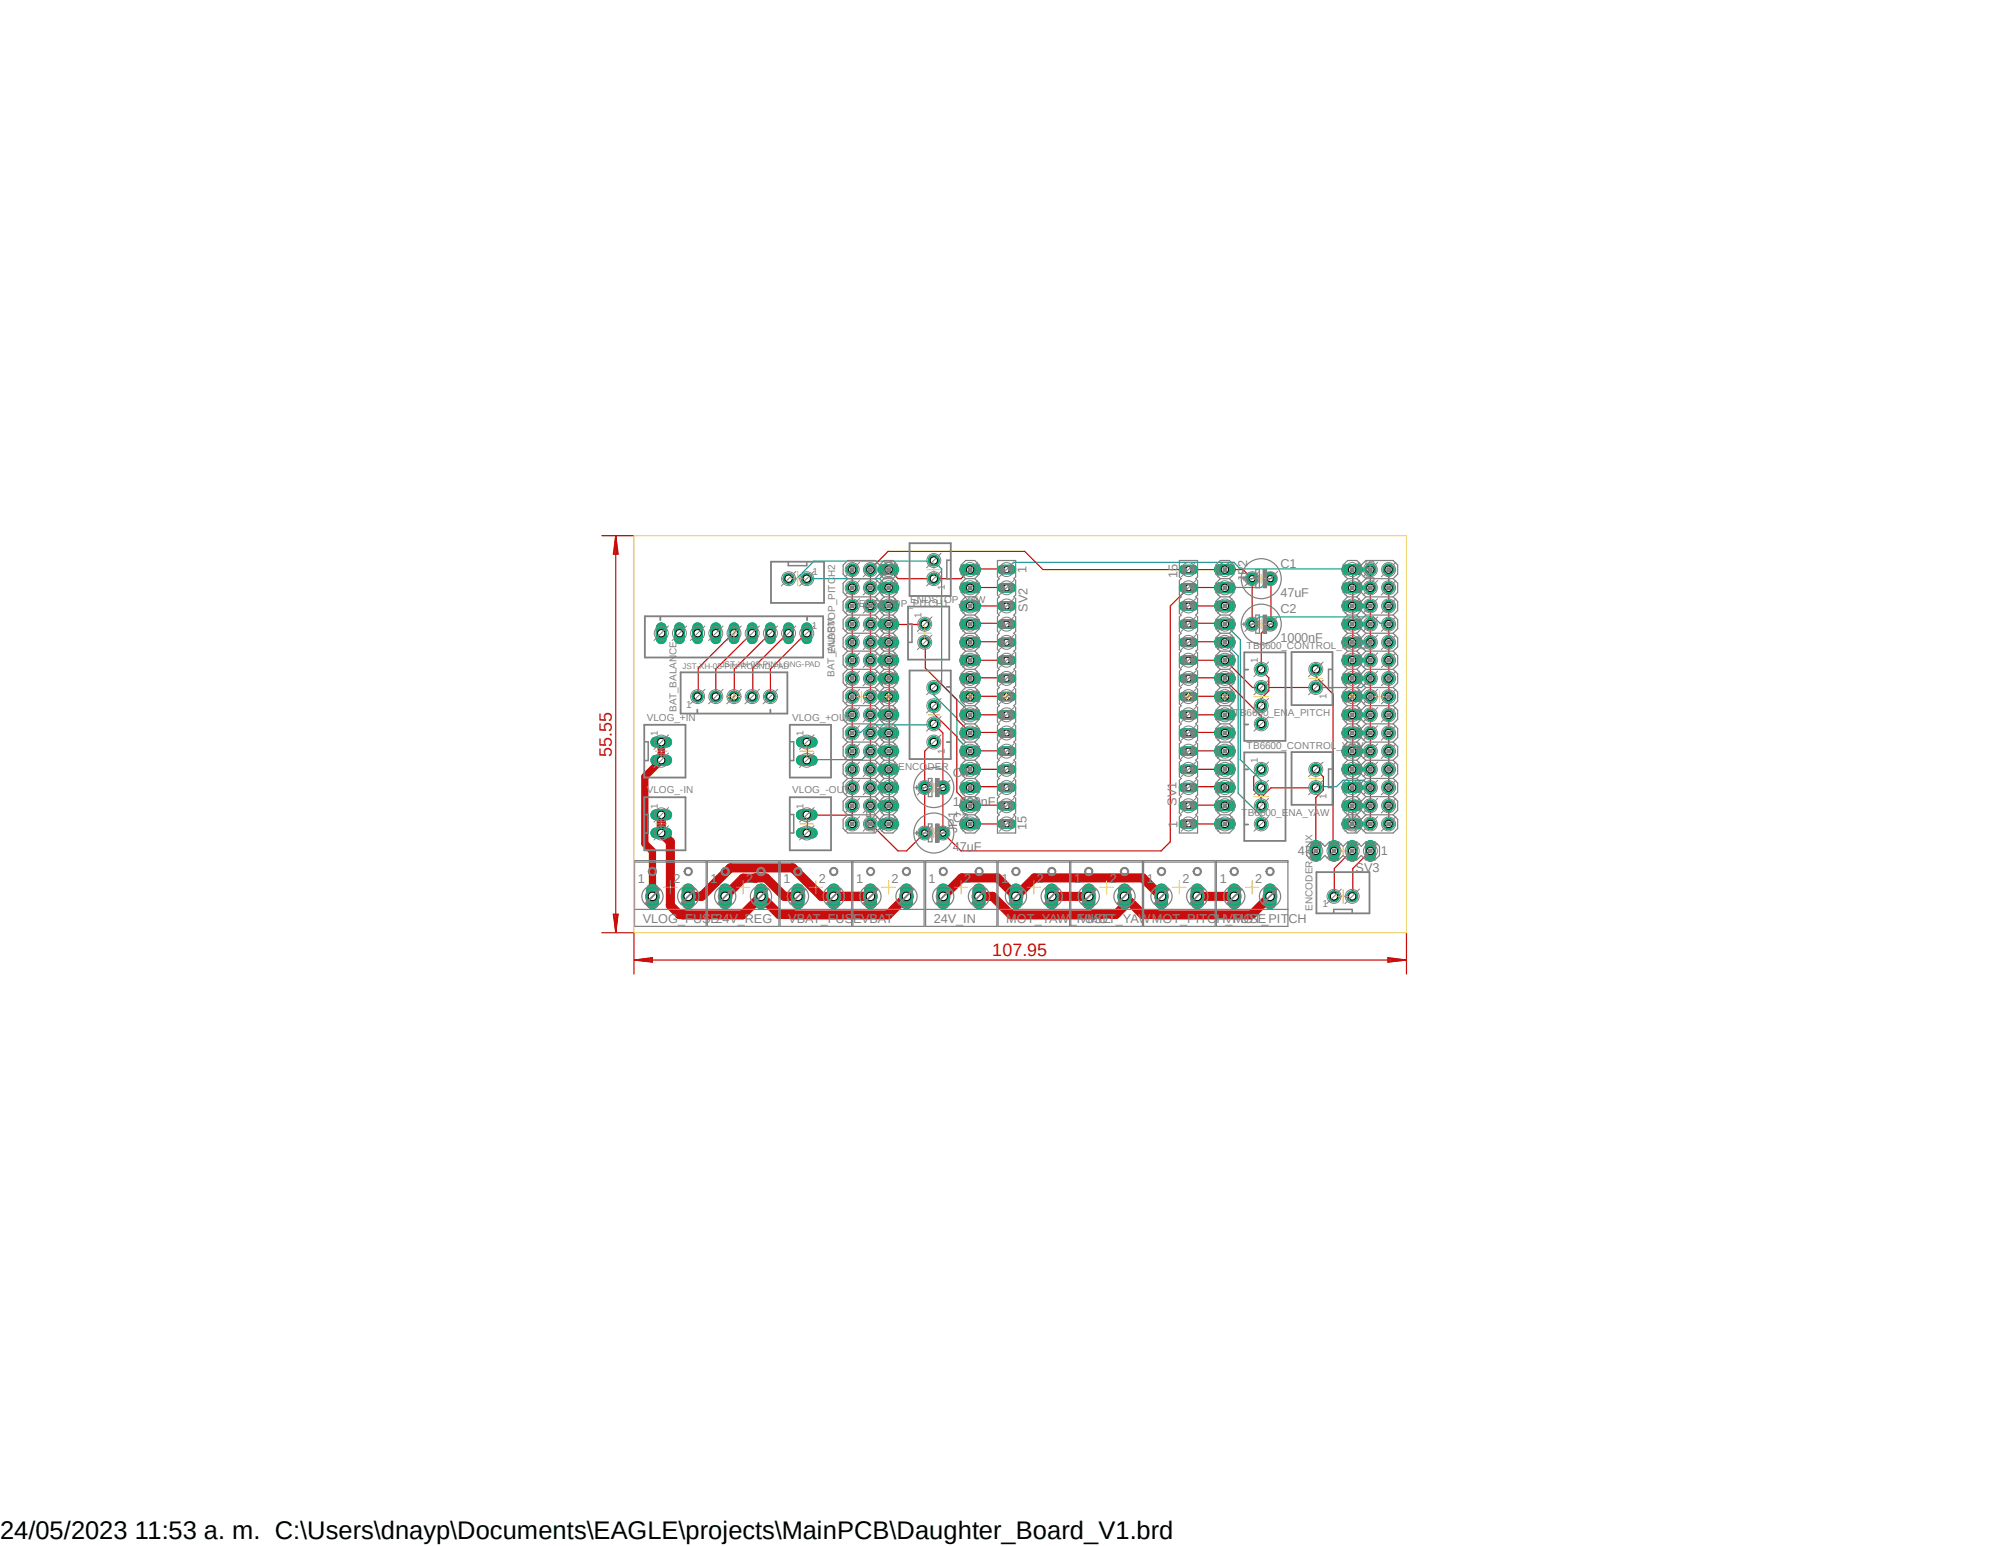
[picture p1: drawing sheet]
<svg xmlns="http://www.w3.org/2000/svg" width="279mm" height="216mm" viewBox="0 0 279 216" stroke-linecap="round" stroke-linejoin="round" font-family="sans-serif">
<defs><g id="words">
<text font-size="3.6" x="0" y="214.9">24/05/2023 11:53 a. m. C:\Users\dnayp\Documents\EAGLE\projects\MainPCB\Daughter_Board_V1.brd</text>
<g font-size="2.5" fill="#c90d0c">
<text x="85.4" y="105.7" transform="rotate(-90 85.4 105.7)">55.55</text>
<text x="138.6" y="133.5">107.95</text>
</g>
<g font-size="1.8" fill="#808080">
<text x="124.7" y="81.3" transform="rotate(-90 124.7 81.3)">JP4</text>
<text x="143.3" y="80" transform="rotate(-90 143.3 80)">1</text>
<text x="164.4" y="80.7" transform="rotate(-90 164.4 80.7)">15</text>
<text x="174.1" y="81.2" transform="rotate(-90 174.1 81.2)">JP2</text>
<text x="178.8" y="79.3">C1</text>
<text x="178.8" y="83.4">47uF</text>
<text x="191.9" y="81.2" transform="rotate(-90 191.9 81.2)">JP6</text>
<text x="143.5" y="85.4" transform="rotate(-90 143.5 85.4)">SV2</text>
<text x="178.8" y="85.6">C2</text>
<text x="178.8" y="89.7">1000nF</text>
<text x="133.1" y="108.5">C4</text>
<text x="133.1" y="112.5">1000nF</text>
<text x="164.3" y="112.5" transform="rotate(-90 164.3 112.5)">SV1</text>
<text x="122.2" y="116.4" transform="rotate(-90 122.2 116.4)">JP5</text>
<text x="133.1" y="114.8">C3</text>
<text x="133.1" y="118.8">47uF</text>
<text x="133.6" y="116.4" transform="rotate(-90 133.6 116.4)">JP1</text>
<text x="143.3" y="115.9" transform="rotate(-90 143.3 115.9)">15</text>
<text x="164.4" y="115.6" transform="rotate(-90 164.4 115.6)">1</text>
<text x="181.2" y="119.5">4</text>
<text x="189.4" y="116.3" transform="rotate(-90 189.4 116.3)">JP3</text>
<text x="192.8" y="119.5">1</text>
<text x="89.1" y="123.3">1</text>
<text x="94" y="123.3">2</text>
<text x="99.2" y="123.3">1</text>
<text x="104.2" y="123.3">2</text>
<text x="109.4" y="123.3">1</text>
<text x="114.4" y="123.3">2</text>
<text x="119.6" y="123.3">1</text>
<text x="124.5" y="123.3">2</text>
<text x="129.7" y="123.3">1</text>
<text x="134.6" y="123.3">2</text>
<text x="139.8" y="123.3">1</text>
<text x="144.8" y="123.3">2</text>
<text x="150" y="123.3">1</text>
<text x="154.9" y="123.3">2</text>
<text x="160.1" y="123.3">1</text>
<text x="165.1" y="123.3">2</text>
<text x="170.3" y="123.3">1</text>
<text x="175.3" y="123.3">2</text>
<text x="189.3" y="121.8">SV3</text>
<text x="89.7" y="128.9">VLOG_FUSE24V_REG</text>
<text x="110.1" y="128.9">VBAT_FUSEVBAT</text>
<text x="130.4" y="128.9">24V_IN</text>
<text x="140.5" y="128.9">MOT_YAW_FUSE</text>
<text x="150.7" y="128.9">VMOT_YAWMOT_PITCH_FUSE</text>
<text x="171" y="128.9">VMOT_PITCH</text>
</g>
<g font-size="1.4" fill="#808080">
<text x="113.5" y="80.3">1</text>
<text x="131.9" y="82.4" transform="rotate(-90 131.9 82.4)">1</text>
<text x="113.4" y="87.8">1</text>
<text x="119.9" y="84.8">ENSDTOP_PITCH1</text>
<text x="127.1" y="84.2">ENDSTOP_YAW</text>
<text x="128.6" y="86.3" transform="rotate(-90 128.6 86.3)">1</text>
<text x="116.5" y="94.5" transform="rotate(-90 116.5 94.5)">BAT_ALARM</text>
<text x="116.6" y="91.3" transform="rotate(-90 116.6 91.3)">ENDSTOP_PITCH2</text>
<text x="174.1" y="90.6">TB6600_CONTROL_PITCH</text>
<text x="175.6" y="92.6" transform="rotate(-90 175.6 92.6)">1</text>
<text x="90.3" y="100.7">VLOG_+IN</text>
<text x="94.4" y="99.4" transform="rotate(-90 94.4 99.4)">BAT_BALANCE</text>
<text x="95.8" y="98.9">1</text>
<text x="110.6" y="100.7">VLOG_+OUT</text>
<text x="172.3" y="100">TB6600_ENA_PITCH</text>
<text x="185.2" y="97.6" transform="rotate(-90 185.2 97.6)">1</text>
<text x="91.9" y="102.8" transform="rotate(-90 91.9 102.8)">1</text>
<text x="112.2" y="102.8" transform="rotate(-90 112.2 102.8)">1</text>
<text x="125.4" y="107.5">ENCODER</text>
<text x="131.9" y="105.3" transform="rotate(-90 131.9 105.3)">1</text>
<text x="174.1" y="104.6">TB6600_CONTROL_YAW</text>
<text x="175.6" y="106.6" transform="rotate(-90 175.6 106.6)">1</text>
<text x="90.3" y="110.8">VLOG_-IN</text>
<text x="91.9" y="112.9" transform="rotate(-90 91.9 112.9)">1</text>
<text x="110.6" y="110.8">VLOG_-OUT</text>
<text x="112.2" y="112.9" transform="rotate(-90 112.2 112.9)">1</text>
<text x="173.4" y="114">TB6600_ENA_YAW</text>
<text x="185.2" y="111.5" transform="rotate(-90 185.2 111.5)">1</text>
<text x="183.3" y="127.2" transform="rotate(-90 183.3 127.2)">ENCODER_AUX</text>
<text x="184.7" y="126.7">1</text>
</g>
<g font-size="1.1" fill="#808080">
<text x="95.3" y="93.4">JST-XH-05-PIN-ROUND-PAD</text>
<text x="100.6" y="93.1">JST-XH-09-PIN-LONG-PAD</text>
</g>
</g></defs>
<path d="M82.8 74.7l113.8 61.4M196.6 74.7l-113.8 61.4" fill="none" stroke="#fff" stroke-width=".14"/>
<g fill="none" stroke="#0696d7" stroke-width=".17">
<path d="M124.1 79.5l-1.3 1.3M130.4 78.3v.1M130.4 78.4h-16.7l-2.5 2.4h-1.1M130.4 78.4l1.1 1.1v16.1l3.9 3.9 .1 .3M140.5 79.5l1-1h30.8l.9 1h15.5h.1M112.6 80.8h10.2M122.8 80.8l1.3 1.3M130.4 96v1.1l3.2 3.2v2.7l1.9 1.9M171 87.2l2.2 2.1v16.8l2.9 2.9v1M171 89.7l1.9 1.9v19.2l3.2 3.2v1.1M174.8 87.2l1-1.1h16l.9 .9h1.1l.1 .2M177.4 80.8l-1.3 1.2-5.1 .1"/>
<path d="M191.3 94.7l-1.2 1.3h-6.4M121.5 104.9l-1.1 1.2h-7.7l-.1 .1M130.4 101.1v.1h-9.1l-1.1 1.1h-1.2v.1M183.7 110v-.1h2.9l.9-.9h2.9l.9 .9v.1"/>
</g>
<path d="M165.3 115.1h1.3" fill="none" stroke="#0dab76" stroke-width="1.4"/>
<circle cx="165.9" cy="115.1" r=".43" fill="#fff"/>
<circle cx="165.9" cy="115.1" r=".43" fill="none" stroke="#000" stroke-width=".14"/>
<path d="M165.3 112.5h1.3" fill="none" stroke="#0dab76" stroke-width="1.4"/>
<circle cx="165.9" cy="112.5" r=".43" fill="#fff"/>
<circle cx="165.9" cy="112.5" r=".43" fill="none" stroke="#000" stroke-width=".14"/>
<path d="M165.3 110h1.3" fill="none" stroke="#0dab76" stroke-width="1.4"/>
<circle cx="165.9" cy="110" r=".43" fill="#fff"/>
<circle cx="165.9" cy="110" r=".43" fill="none" stroke="#000" stroke-width=".14"/>
<path d="M165.3 107.4h1.3" fill="none" stroke="#0dab76" stroke-width="1.4"/>
<circle cx="165.9" cy="107.4" r=".43" fill="#fff"/>
<circle cx="165.9" cy="107.4" r=".43" fill="none" stroke="#000" stroke-width=".14"/>
<path d="M165.3 104.9h1.3" fill="none" stroke="#0dab76" stroke-width="1.4"/>
<circle cx="165.9" cy="104.9" r=".43" fill="#fff"/>
<circle cx="165.9" cy="104.9" r=".43" fill="none" stroke="#000" stroke-width=".14"/>
<path d="M165.3 102.4h1.3" fill="none" stroke="#0dab76" stroke-width="1.4"/>
<circle cx="165.9" cy="102.4" r=".43" fill="#fff"/>
<circle cx="165.9" cy="102.4" r=".43" fill="none" stroke="#000" stroke-width=".14"/>
<path d="M165.3 99.8h1.3" fill="none" stroke="#0dab76" stroke-width="1.4"/>
<circle cx="165.9" cy="99.8" r=".43" fill="#fff"/>
<circle cx="165.9" cy="99.8" r=".43" fill="none" stroke="#000" stroke-width=".14"/>
<path d="M165.3 97.3h1.3" fill="none" stroke="#0dab76" stroke-width="1.4"/>
<circle cx="165.9" cy="97.3" r=".43" fill="#fff"/>
<circle cx="165.9" cy="97.3" r=".43" fill="none" stroke="#000" stroke-width=".14"/>
<path d="M165.3 94.7h1.3" fill="none" stroke="#0dab76" stroke-width="1.4"/>
<circle cx="165.9" cy="94.7" r=".43" fill="#fff"/>
<circle cx="165.9" cy="94.7" r=".43" fill="none" stroke="#000" stroke-width=".14"/>
<path d="M165.3 92.2h1.3" fill="none" stroke="#0dab76" stroke-width="1.4"/>
<circle cx="165.9" cy="92.2" r=".43" fill="#fff"/>
<circle cx="165.9" cy="92.2" r=".43" fill="none" stroke="#000" stroke-width=".14"/>
<path d="M165.3 89.7h1.3" fill="none" stroke="#0dab76" stroke-width="1.4"/>
<circle cx="165.9" cy="89.7" r=".43" fill="#fff"/>
<circle cx="165.9" cy="89.7" r=".43" fill="none" stroke="#000" stroke-width=".14"/>
<path d="M165.3 87.2h1.3" fill="none" stroke="#0dab76" stroke-width="1.4"/>
<circle cx="165.9" cy="87.2" r=".43" fill="#fff"/>
<circle cx="165.9" cy="87.2" r=".43" fill="none" stroke="#000" stroke-width=".14"/>
<path d="M165.3 84.6h1.3" fill="none" stroke="#0dab76" stroke-width="1.4"/>
<circle cx="165.9" cy="84.6" r=".43" fill="#fff"/>
<circle cx="165.9" cy="84.6" r=".43" fill="none" stroke="#000" stroke-width=".14"/>
<path d="M165.3 82.1h1.3" fill="none" stroke="#0dab76" stroke-width="1.4"/>
<circle cx="165.9" cy="82.1" r=".43" fill="#fff"/>
<circle cx="165.9" cy="82.1" r=".43" fill="none" stroke="#000" stroke-width=".14"/>
<path d="M165.3 79.5h1.3" fill="none" stroke="#0dab76" stroke-width="1.4"/>
<circle cx="165.9" cy="79.5" r=".43" fill="#fff"/>
<circle cx="165.9" cy="79.5" r=".43" fill="none" stroke="#000" stroke-width=".14"/>
<path d="M139.9 79.5h1.3" fill="none" stroke="#0dab76" stroke-width="1.4"/>
<circle cx="140.5" cy="79.5" r=".43" fill="#fff"/>
<circle cx="140.5" cy="79.5" r=".43" fill="none" stroke="#000" stroke-width=".14"/>
<path d="M139.9 82.1h1.3" fill="none" stroke="#0dab76" stroke-width="1.4"/>
<circle cx="140.5" cy="82.1" r=".43" fill="#fff"/>
<circle cx="140.5" cy="82.1" r=".43" fill="none" stroke="#000" stroke-width=".14"/>
<path d="M139.9 84.6h1.3" fill="none" stroke="#0dab76" stroke-width="1.4"/>
<circle cx="140.5" cy="84.6" r=".43" fill="#fff"/>
<circle cx="140.5" cy="84.6" r=".43" fill="none" stroke="#000" stroke-width=".14"/>
<path d="M139.9 87.2h1.3" fill="none" stroke="#0dab76" stroke-width="1.4"/>
<circle cx="140.5" cy="87.2" r=".43" fill="#fff"/>
<circle cx="140.5" cy="87.2" r=".43" fill="none" stroke="#000" stroke-width=".14"/>
<path d="M139.9 89.7h1.3" fill="none" stroke="#0dab76" stroke-width="1.4"/>
<circle cx="140.5" cy="89.7" r=".43" fill="#fff"/>
<circle cx="140.5" cy="89.7" r=".43" fill="none" stroke="#000" stroke-width=".14"/>
<path d="M139.9 92.2h1.3" fill="none" stroke="#0dab76" stroke-width="1.4"/>
<circle cx="140.5" cy="92.2" r=".43" fill="#fff"/>
<circle cx="140.5" cy="92.2" r=".43" fill="none" stroke="#000" stroke-width=".14"/>
<path d="M139.9 94.7h1.3" fill="none" stroke="#0dab76" stroke-width="1.4"/>
<circle cx="140.5" cy="94.7" r=".43" fill="#fff"/>
<circle cx="140.5" cy="94.7" r=".43" fill="none" stroke="#000" stroke-width=".14"/>
<path d="M139.9 97.3h1.3" fill="none" stroke="#0dab76" stroke-width="1.4"/>
<circle cx="140.5" cy="97.3" r=".43" fill="#fff"/>
<circle cx="140.5" cy="97.3" r=".43" fill="none" stroke="#000" stroke-width=".14"/>
<path d="M139.9 99.8h1.3" fill="none" stroke="#0dab76" stroke-width="1.4"/>
<circle cx="140.5" cy="99.8" r=".43" fill="#fff"/>
<circle cx="140.5" cy="99.8" r=".43" fill="none" stroke="#000" stroke-width=".14"/>
<path d="M139.9 102.4h1.3" fill="none" stroke="#0dab76" stroke-width="1.4"/>
<circle cx="140.5" cy="102.4" r=".43" fill="#fff"/>
<circle cx="140.5" cy="102.4" r=".43" fill="none" stroke="#000" stroke-width=".14"/>
<path d="M139.9 104.9h1.3" fill="none" stroke="#0dab76" stroke-width="1.4"/>
<circle cx="140.5" cy="104.9" r=".43" fill="#fff"/>
<circle cx="140.5" cy="104.9" r=".43" fill="none" stroke="#000" stroke-width=".14"/>
<path d="M139.9 107.4h1.3" fill="none" stroke="#0dab76" stroke-width="1.4"/>
<circle cx="140.5" cy="107.4" r=".43" fill="#fff"/>
<circle cx="140.5" cy="107.4" r=".43" fill="none" stroke="#000" stroke-width=".14"/>
<path d="M139.9 110h1.3" fill="none" stroke="#0dab76" stroke-width="1.4"/>
<circle cx="140.5" cy="110" r=".43" fill="#fff"/>
<circle cx="140.5" cy="110" r=".43" fill="none" stroke="#000" stroke-width=".14"/>
<path d="M139.9 112.5h1.3" fill="none" stroke="#0dab76" stroke-width="1.4"/>
<circle cx="140.5" cy="112.5" r=".43" fill="#fff"/>
<circle cx="140.5" cy="112.5" r=".43" fill="none" stroke="#000" stroke-width=".14"/>
<path d="M139.9 115.1h1.3" fill="none" stroke="#0dab76" stroke-width="1.4"/>
<circle cx="140.5" cy="115.1" r=".43" fill="#fff"/>
<circle cx="140.5" cy="115.1" r=".43" fill="none" stroke="#000" stroke-width=".14"/>
<path d="M121.5 124.3v1.8" fill="none" stroke="#0dab76" stroke-width="1.8"/>
<circle cx="121.5" cy="125.2" r=".6" fill="#fff"/>
<circle cx="121.5" cy="125.2" r=".6" fill="none" stroke="#000" stroke-width=".14"/>
<path d="M126.6 124.3v1.8" fill="none" stroke="#0dab76" stroke-width="1.8"/>
<circle cx="126.6" cy="125.2" r=".6" fill="#fff"/>
<circle cx="126.6" cy="125.2" r=".6" fill="none" stroke="#000" stroke-width=".14"/>
<path d="M111.4 124.3v1.8" fill="none" stroke="#0dab76" stroke-width="1.8"/>
<circle cx="111.4" cy="125.2" r=".6" fill="#fff"/>
<circle cx="111.4" cy="125.2" r=".6" fill="none" stroke="#000" stroke-width=".14"/>
<path d="M116.4 124.3v1.8" fill="none" stroke="#0dab76" stroke-width="1.8"/>
<circle cx="116.4" cy="125.2" r=".6" fill="#fff"/>
<circle cx="116.4" cy="125.2" r=".6" fill="none" stroke="#000" stroke-width=".14"/>
<path d="M101.3 124.3v1.8" fill="none" stroke="#0dab76" stroke-width="1.8"/>
<circle cx="101.3" cy="125.2" r=".6" fill="#fff"/>
<circle cx="101.3" cy="125.2" r=".6" fill="none" stroke="#000" stroke-width=".14"/>
<path d="M106.3 124.3v1.8" fill="none" stroke="#0dab76" stroke-width="1.8"/>
<circle cx="106.3" cy="125.2" r=".6" fill="#fff"/>
<circle cx="106.3" cy="125.2" r=".6" fill="none" stroke="#000" stroke-width=".14"/>
<path d="M152 124.3v1.8" fill="none" stroke="#0dab76" stroke-width="1.8"/>
<circle cx="152" cy="125.2" r=".6" fill="#fff"/>
<circle cx="152" cy="125.2" r=".6" fill="none" stroke="#000" stroke-width=".14"/>
<path d="M157 124.3v1.8" fill="none" stroke="#0dab76" stroke-width="1.8"/>
<circle cx="157" cy="125.2" r=".6" fill="#fff"/>
<circle cx="157" cy="125.2" r=".6" fill="none" stroke="#000" stroke-width=".14"/>
<path d="M141.9 124.3v1.8" fill="none" stroke="#0dab76" stroke-width="1.8"/>
<circle cx="141.9" cy="125.2" r=".6" fill="#fff"/>
<circle cx="141.9" cy="125.2" r=".6" fill="none" stroke="#000" stroke-width=".14"/>
<path d="M146.9 124.3v1.8" fill="none" stroke="#0dab76" stroke-width="1.8"/>
<circle cx="146.9" cy="125.2" r=".6" fill="#fff"/>
<circle cx="146.9" cy="125.2" r=".6" fill="none" stroke="#000" stroke-width=".14"/>
<path d="M172.3 124.3v1.8" fill="none" stroke="#0dab76" stroke-width="1.8"/>
<circle cx="172.3" cy="125.2" r=".6" fill="#fff"/>
<circle cx="172.3" cy="125.2" r=".6" fill="none" stroke="#000" stroke-width=".14"/>
<path d="M177.3 124.3v1.8" fill="none" stroke="#0dab76" stroke-width="1.8"/>
<circle cx="177.3" cy="125.2" r=".6" fill="#fff"/>
<circle cx="177.3" cy="125.2" r=".6" fill="none" stroke="#000" stroke-width=".14"/>
<path d="M162.2 124.3v1.8" fill="none" stroke="#0dab76" stroke-width="1.8"/>
<circle cx="162.2" cy="125.2" r=".6" fill="#fff"/>
<circle cx="162.2" cy="125.2" r=".6" fill="none" stroke="#000" stroke-width=".14"/>
<path d="M167.2 124.3v1.8" fill="none" stroke="#0dab76" stroke-width="1.8"/>
<circle cx="167.2" cy="125.2" r=".6" fill="#fff"/>
<circle cx="167.2" cy="125.2" r=".6" fill="none" stroke="#000" stroke-width=".14"/>
<path d="M131.7 124.3v1.8" fill="none" stroke="#0dab76" stroke-width="1.8"/>
<circle cx="131.7" cy="125.2" r=".6" fill="#fff"/>
<circle cx="131.7" cy="125.2" r=".6" fill="none" stroke="#000" stroke-width=".14"/>
<path d="M136.7 124.3v1.8" fill="none" stroke="#0dab76" stroke-width="1.8"/>
<circle cx="136.7" cy="125.2" r=".6" fill="#fff"/>
<circle cx="136.7" cy="125.2" r=".6" fill="none" stroke="#000" stroke-width=".14"/>
<circle cx="102.5" cy="97.3" r=".76" fill="#0dab76"/>
<circle cx="102.5" cy="97.3" r=".76" fill="none" stroke="#0dab76" stroke-width=".14"/>
<circle cx="102.5" cy="97.3" r=".51" fill="#fff"/>
<circle cx="102.5" cy="97.3" r=".51" fill="none" stroke="#000" stroke-width=".14"/>
<circle cx="99.9" cy="97.3" r=".76" fill="#0dab76"/>
<circle cx="99.9" cy="97.3" r=".76" fill="none" stroke="#0dab76" stroke-width=".14"/>
<circle cx="99.9" cy="97.3" r=".51" fill="#fff"/>
<circle cx="99.9" cy="97.3" r=".51" fill="none" stroke="#000" stroke-width=".14"/>
<circle cx="97.4" cy="97.3" r=".76" fill="#0dab76"/>
<circle cx="97.4" cy="97.3" r=".76" fill="none" stroke="#0dab76" stroke-width=".14"/>
<circle cx="97.4" cy="97.3" r=".51" fill="#fff"/>
<circle cx="97.4" cy="97.3" r=".51" fill="none" stroke="#000" stroke-width=".14"/>
<circle cx="105" cy="97.3" r=".76" fill="#0dab76"/>
<circle cx="105" cy="97.3" r=".76" fill="none" stroke="#0dab76" stroke-width=".14"/>
<circle cx="105" cy="97.3" r=".51" fill="#fff"/>
<circle cx="105" cy="97.3" r=".51" fill="none" stroke="#000" stroke-width=".14"/>
<circle cx="107.6" cy="97.3" r=".76" fill="#0dab76"/>
<circle cx="107.6" cy="97.3" r=".76" fill="none" stroke="#0dab76" stroke-width=".14"/>
<circle cx="107.6" cy="97.3" r=".51" fill="#fff"/>
<circle cx="107.6" cy="97.3" r=".51" fill="none" stroke="#000" stroke-width=".14"/>
<path d="M107.6 87.7v1.5" fill="none" stroke="#0dab76" stroke-width="1.5"/>
<circle cx="107.6" cy="88.4" r=".51" fill="#fff"/>
<circle cx="107.6" cy="88.4" r=".51" fill="none" stroke="#000" stroke-width=".14"/>
<path d="M110.1 87.7v1.5" fill="none" stroke="#0dab76" stroke-width="1.5"/>
<circle cx="110.1" cy="88.4" r=".51" fill="#fff"/>
<circle cx="110.1" cy="88.4" r=".51" fill="none" stroke="#000" stroke-width=".14"/>
<path d="M112.6 87.7v1.5" fill="none" stroke="#0dab76" stroke-width="1.5"/>
<circle cx="112.6" cy="88.4" r=".51" fill="#fff"/>
<circle cx="112.6" cy="88.4" r=".51" fill="none" stroke="#000" stroke-width=".14"/>
<path d="M105 87.7v1.5" fill="none" stroke="#0dab76" stroke-width="1.5"/>
<circle cx="105" cy="88.4" r=".51" fill="#fff"/>
<circle cx="105" cy="88.4" r=".51" fill="none" stroke="#000" stroke-width=".14"/>
<path d="M102.5 87.7v1.5" fill="none" stroke="#0dab76" stroke-width="1.5"/>
<circle cx="102.5" cy="88.4" r=".51" fill="#fff"/>
<circle cx="102.5" cy="88.4" r=".51" fill="none" stroke="#000" stroke-width=".14"/>
<path d="M99.9 87.7v1.5" fill="none" stroke="#0dab76" stroke-width="1.5"/>
<circle cx="99.9" cy="88.4" r=".51" fill="#fff"/>
<circle cx="99.9" cy="88.4" r=".51" fill="none" stroke="#000" stroke-width=".14"/>
<path d="M97.4 87.7v1.5" fill="none" stroke="#0dab76" stroke-width="1.5"/>
<circle cx="97.4" cy="88.4" r=".51" fill="#fff"/>
<circle cx="97.4" cy="88.4" r=".51" fill="none" stroke="#000" stroke-width=".14"/>
<path d="M94.9 87.7v1.5" fill="none" stroke="#0dab76" stroke-width="1.5"/>
<circle cx="94.9" cy="88.4" r=".51" fill="#fff"/>
<circle cx="94.9" cy="88.4" r=".51" fill="none" stroke="#000" stroke-width=".14"/>
<path d="M92.3 87.7v1.5" fill="none" stroke="#0dab76" stroke-width="1.5"/>
<circle cx="92.3" cy="88.4" r=".51" fill="#fff"/>
<circle cx="92.3" cy="88.4" r=".51" fill="none" stroke="#000" stroke-width=".14"/>
<circle cx="176.1" cy="112.5" r=".76" fill="#0dab76"/>
<circle cx="176.1" cy="112.5" r=".76" fill="none" stroke="#0dab76" stroke-width=".14"/>
<circle cx="176.1" cy="112.5" r=".51" fill="#fff"/>
<circle cx="176.1" cy="112.5" r=".51" fill="none" stroke="#000" stroke-width=".14"/>
<circle cx="176.1" cy="110" r=".76" fill="#0dab76"/>
<circle cx="176.1" cy="110" r=".76" fill="none" stroke="#0dab76" stroke-width=".14"/>
<circle cx="176.1" cy="110" r=".51" fill="#fff"/>
<circle cx="176.1" cy="110" r=".51" fill="none" stroke="#000" stroke-width=".14"/>
<circle cx="176.1" cy="107.4" r=".76" fill="#0dab76"/>
<circle cx="176.1" cy="107.4" r=".76" fill="none" stroke="#0dab76" stroke-width=".14"/>
<circle cx="176.1" cy="107.4" r=".51" fill="#fff"/>
<circle cx="176.1" cy="107.4" r=".51" fill="none" stroke="#000" stroke-width=".14"/>
<circle cx="176.1" cy="115.1" r=".76" fill="#0dab76"/>
<circle cx="176.1" cy="115.1" r=".76" fill="none" stroke="#0dab76" stroke-width=".14"/>
<circle cx="176.1" cy="115.1" r=".51" fill="#fff"/>
<circle cx="176.1" cy="115.1" r=".51" fill="none" stroke="#000" stroke-width=".14"/>
<circle cx="183.7" cy="107.4" r=".76" fill="#0dab76"/>
<circle cx="183.7" cy="107.4" r=".76" fill="none" stroke="#0dab76" stroke-width=".14"/>
<circle cx="183.7" cy="107.4" r=".51" fill="#fff"/>
<circle cx="183.7" cy="107.4" r=".51" fill="none" stroke="#000" stroke-width=".14"/>
<circle cx="183.7" cy="110" r=".76" fill="#0dab76"/>
<circle cx="183.7" cy="110" r=".76" fill="none" stroke="#0dab76" stroke-width=".14"/>
<circle cx="183.7" cy="110" r=".51" fill="#fff"/>
<circle cx="183.7" cy="110" r=".51" fill="none" stroke="#000" stroke-width=".14"/>
<circle cx="176.1" cy="98.6" r=".76" fill="#0dab76"/>
<circle cx="176.1" cy="98.6" r=".76" fill="none" stroke="#0dab76" stroke-width=".14"/>
<circle cx="176.1" cy="98.6" r=".51" fill="#fff"/>
<circle cx="176.1" cy="98.6" r=".51" fill="none" stroke="#000" stroke-width=".14"/>
<circle cx="176.1" cy="96" r=".76" fill="#0dab76"/>
<circle cx="176.1" cy="96" r=".76" fill="none" stroke="#0dab76" stroke-width=".14"/>
<circle cx="176.1" cy="96" r=".51" fill="#fff"/>
<circle cx="176.1" cy="96" r=".51" fill="none" stroke="#000" stroke-width=".14"/>
<circle cx="176.1" cy="93.5" r=".76" fill="#0dab76"/>
<circle cx="176.1" cy="93.5" r=".76" fill="none" stroke="#0dab76" stroke-width=".14"/>
<circle cx="176.1" cy="93.5" r=".51" fill="#fff"/>
<circle cx="176.1" cy="93.5" r=".51" fill="none" stroke="#000" stroke-width=".14"/>
<circle cx="176.1" cy="101.1" r=".76" fill="#0dab76"/>
<circle cx="176.1" cy="101.1" r=".76" fill="none" stroke="#0dab76" stroke-width=".14"/>
<circle cx="176.1" cy="101.1" r=".51" fill="#fff"/>
<circle cx="176.1" cy="101.1" r=".51" fill="none" stroke="#000" stroke-width=".14"/>
<circle cx="183.7" cy="93.5" r=".76" fill="#0dab76"/>
<circle cx="183.7" cy="93.5" r=".76" fill="none" stroke="#0dab76" stroke-width=".14"/>
<circle cx="183.7" cy="93.5" r=".51" fill="#fff"/>
<circle cx="183.7" cy="93.5" r=".51" fill="none" stroke="#000" stroke-width=".14"/>
<circle cx="183.7" cy="96" r=".76" fill="#0dab76"/>
<circle cx="183.7" cy="96" r=".76" fill="none" stroke="#0dab76" stroke-width=".14"/>
<circle cx="183.7" cy="96" r=".51" fill="#fff"/>
<circle cx="183.7" cy="96" r=".51" fill="none" stroke="#000" stroke-width=".14"/>
<circle cx="129.1" cy="89.7" r=".76" fill="#0dab76"/>
<circle cx="129.1" cy="89.7" r=".76" fill="none" stroke="#0dab76" stroke-width=".14"/>
<circle cx="129.1" cy="89.7" r=".51" fill="#fff"/>
<circle cx="129.1" cy="89.7" r=".51" fill="none" stroke="#000" stroke-width=".14"/>
<circle cx="129.1" cy="87.2" r=".76" fill="#0dab76"/>
<circle cx="129.1" cy="87.2" r=".76" fill="none" stroke="#0dab76" stroke-width=".14"/>
<circle cx="129.1" cy="87.2" r=".51" fill="#fff"/>
<circle cx="129.1" cy="87.2" r=".51" fill="none" stroke="#000" stroke-width=".14"/>
<circle cx="130.4" cy="78.3" r=".76" fill="#0dab76"/>
<circle cx="130.4" cy="78.3" r=".76" fill="none" stroke="#0dab76" stroke-width=".14"/>
<circle cx="130.4" cy="78.3" r=".51" fill="#fff"/>
<circle cx="130.4" cy="78.3" r=".51" fill="none" stroke="#000" stroke-width=".14"/>
<circle cx="130.4" cy="80.8" r=".76" fill="#0dab76"/>
<circle cx="130.4" cy="80.8" r=".76" fill="none" stroke="#0dab76" stroke-width=".14"/>
<circle cx="130.4" cy="80.8" r=".51" fill="#fff"/>
<circle cx="130.4" cy="80.8" r=".51" fill="none" stroke="#000" stroke-width=".14"/>
<circle cx="110.1" cy="80.8" r=".76" fill="#0dab76"/>
<circle cx="110.1" cy="80.8" r=".76" fill="none" stroke="#0dab76" stroke-width=".14"/>
<circle cx="110.1" cy="80.8" r=".51" fill="#fff"/>
<circle cx="110.1" cy="80.8" r=".51" fill="none" stroke="#000" stroke-width=".14"/>
<circle cx="112.6" cy="80.8" r=".76" fill="#0dab76"/>
<circle cx="112.6" cy="80.8" r=".76" fill="none" stroke="#0dab76" stroke-width=".14"/>
<circle cx="112.6" cy="80.8" r=".51" fill="#fff"/>
<circle cx="112.6" cy="80.8" r=".51" fill="none" stroke="#000" stroke-width=".14"/>
<circle cx="130.4" cy="98.6" r=".76" fill="#0dab76"/>
<circle cx="130.4" cy="98.6" r=".76" fill="none" stroke="#0dab76" stroke-width=".14"/>
<circle cx="130.4" cy="98.6" r=".51" fill="#fff"/>
<circle cx="130.4" cy="98.6" r=".51" fill="none" stroke="#000" stroke-width=".14"/>
<circle cx="130.4" cy="101.1" r=".76" fill="#0dab76"/>
<circle cx="130.4" cy="101.1" r=".76" fill="none" stroke="#0dab76" stroke-width=".14"/>
<circle cx="130.4" cy="101.1" r=".51" fill="#fff"/>
<circle cx="130.4" cy="101.1" r=".51" fill="none" stroke="#000" stroke-width=".14"/>
<circle cx="130.4" cy="103.6" r=".76" fill="#0dab76"/>
<circle cx="130.4" cy="103.6" r=".76" fill="none" stroke="#0dab76" stroke-width=".14"/>
<circle cx="130.4" cy="103.6" r=".51" fill="#fff"/>
<circle cx="130.4" cy="103.6" r=".51" fill="none" stroke="#000" stroke-width=".14"/>
<circle cx="130.4" cy="96" r=".76" fill="#0dab76"/>
<circle cx="130.4" cy="96" r=".76" fill="none" stroke="#0dab76" stroke-width=".14"/>
<circle cx="130.4" cy="96" r=".51" fill="#fff"/>
<circle cx="130.4" cy="96" r=".51" fill="none" stroke="#000" stroke-width=".14"/>
<circle cx="188.8" cy="125.2" r=".76" fill="#0dab76"/>
<circle cx="188.8" cy="125.2" r=".76" fill="none" stroke="#0dab76" stroke-width=".14"/>
<circle cx="188.8" cy="125.2" r=".51" fill="#fff"/>
<circle cx="188.8" cy="125.2" r=".51" fill="none" stroke="#000" stroke-width=".14"/>
<circle cx="186.3" cy="125.2" r=".76" fill="#0dab76"/>
<circle cx="186.3" cy="125.2" r=".76" fill="none" stroke="#0dab76" stroke-width=".14"/>
<circle cx="186.3" cy="125.2" r=".51" fill="#fff"/>
<circle cx="186.3" cy="125.2" r=".51" fill="none" stroke="#000" stroke-width=".14"/>
<path d="M91.6 106.2h1.5" fill="none" stroke="#0dab76" stroke-width="1.5"/>
<circle cx="92.3" cy="106.2" r=".51" fill="#fff"/>
<circle cx="92.3" cy="106.2" r=".51" fill="none" stroke="#000" stroke-width=".14"/>
<path d="M91.6 103.6h1.5" fill="none" stroke="#0dab76" stroke-width="1.5"/>
<circle cx="92.3" cy="103.6" r=".51" fill="#fff"/>
<circle cx="92.3" cy="103.6" r=".51" fill="none" stroke="#000" stroke-width=".14"/>
<path d="M91.6 116.3h1.5" fill="none" stroke="#0dab76" stroke-width="1.5"/>
<circle cx="92.3" cy="116.3" r=".51" fill="#fff"/>
<circle cx="92.3" cy="116.3" r=".51" fill="none" stroke="#000" stroke-width=".14"/>
<path d="M91.6 113.8h1.5" fill="none" stroke="#0dab76" stroke-width="1.5"/>
<circle cx="92.3" cy="113.8" r=".51" fill="#fff"/>
<circle cx="92.3" cy="113.8" r=".51" fill="none" stroke="#000" stroke-width=".14"/>
<path d="M111.9 116.3h1.5" fill="none" stroke="#0dab76" stroke-width="1.5"/>
<circle cx="112.6" cy="116.3" r=".51" fill="#fff"/>
<circle cx="112.6" cy="116.3" r=".51" fill="none" stroke="#000" stroke-width=".14"/>
<path d="M111.9 113.8h1.5" fill="none" stroke="#0dab76" stroke-width="1.5"/>
<circle cx="112.6" cy="113.8" r=".51" fill="#fff"/>
<circle cx="112.6" cy="113.8" r=".51" fill="none" stroke="#000" stroke-width=".14"/>
<path d="M111.9 106.2h1.5" fill="none" stroke="#0dab76" stroke-width="1.5"/>
<circle cx="112.6" cy="106.2" r=".51" fill="#fff"/>
<circle cx="112.6" cy="106.2" r=".51" fill="none" stroke="#000" stroke-width=".14"/>
<path d="M111.9 103.6h1.5" fill="none" stroke="#0dab76" stroke-width="1.5"/>
<circle cx="112.6" cy="103.6" r=".51" fill="#fff"/>
<circle cx="112.6" cy="103.6" r=".51" fill="none" stroke="#000" stroke-width=".14"/>
<path d="M91.1 124.3v1.8" fill="none" stroke="#0dab76" stroke-width="1.8"/>
<circle cx="91.1" cy="125.2" r=".6" fill="#fff"/>
<circle cx="91.1" cy="125.2" r=".6" fill="none" stroke="#000" stroke-width=".14"/>
<path d="M96.1 124.3v1.8" fill="none" stroke="#0dab76" stroke-width="1.8"/>
<circle cx="96.1" cy="125.2" r=".6" fill="#fff"/>
<circle cx="96.1" cy="125.2" r=".6" fill="none" stroke="#000" stroke-width=".14"/>
<circle cx="177.4" cy="80.8" r=".87" fill="#0dab76"/>
<circle cx="177.4" cy="80.8" r=".87" fill="none" stroke="#0dab76" stroke-width=".14"/>
<circle cx="177.4" cy="80.8" r=".43" fill="#fff"/>
<circle cx="177.4" cy="80.8" r=".43" fill="none" stroke="#000" stroke-width=".14"/>
<circle cx="174.8" cy="80.8" r=".8" fill="#0dab76"/>
<circle cx="174.8" cy="80.8" r=".8" fill="none" stroke="#0dab76" stroke-width=".14"/>
<circle cx="174.8" cy="80.8" r=".43" fill="#fff"/>
<circle cx="174.8" cy="80.8" r=".43" fill="none" stroke="#000" stroke-width=".14"/>
<circle cx="177.4" cy="87.2" r=".87" fill="#0dab76"/>
<circle cx="177.4" cy="87.2" r=".87" fill="none" stroke="#0dab76" stroke-width=".14"/>
<circle cx="177.4" cy="87.2" r=".43" fill="#fff"/>
<circle cx="177.4" cy="87.2" r=".43" fill="none" stroke="#000" stroke-width=".14"/>
<circle cx="174.8" cy="87.2" r=".8" fill="#0dab76"/>
<circle cx="174.8" cy="87.2" r=".8" fill="none" stroke="#0dab76" stroke-width=".14"/>
<circle cx="174.8" cy="87.2" r=".43" fill="#fff"/>
<circle cx="174.8" cy="87.2" r=".43" fill="none" stroke="#000" stroke-width=".14"/>
<circle cx="131.7" cy="116.3" r=".87" fill="#0dab76"/>
<circle cx="131.7" cy="116.3" r=".87" fill="none" stroke="#0dab76" stroke-width=".14"/>
<circle cx="131.7" cy="116.3" r=".43" fill="#fff"/>
<circle cx="131.7" cy="116.3" r=".43" fill="none" stroke="#000" stroke-width=".14"/>
<circle cx="129.1" cy="116.3" r=".8" fill="#0dab76"/>
<circle cx="129.1" cy="116.3" r=".8" fill="none" stroke="#0dab76" stroke-width=".14"/>
<circle cx="129.1" cy="116.3" r=".43" fill="#fff"/>
<circle cx="129.1" cy="116.3" r=".43" fill="none" stroke="#000" stroke-width=".14"/>
<circle cx="131.7" cy="110" r=".87" fill="#0dab76"/>
<circle cx="131.7" cy="110" r=".87" fill="none" stroke="#0dab76" stroke-width=".14"/>
<circle cx="131.7" cy="110" r=".43" fill="#fff"/>
<circle cx="131.7" cy="110" r=".43" fill="none" stroke="#000" stroke-width=".14"/>
<circle cx="129.1" cy="110" r=".8" fill="#0dab76"/>
<circle cx="129.1" cy="110" r=".8" fill="none" stroke="#0dab76" stroke-width=".14"/>
<circle cx="129.1" cy="110" r=".43" fill="#fff"/>
<circle cx="129.1" cy="110" r=".43" fill="none" stroke="#000" stroke-width=".14"/>
<path d="M191.3 118.1v1.5" fill="none" stroke="#0dab76" stroke-width="1.5"/>
<circle cx="191.3" cy="118.8" r=".51" fill="#fff"/>
<circle cx="191.3" cy="118.8" r=".51" fill="none" stroke="#000" stroke-width=".14"/>
<path d="M188.8 118.1v1.5" fill="none" stroke="#0dab76" stroke-width="1.5"/>
<circle cx="188.8" cy="118.8" r=".51" fill="#fff"/>
<circle cx="188.8" cy="118.8" r=".51" fill="none" stroke="#000" stroke-width=".14"/>
<path d="M186.3 118.1v1.5" fill="none" stroke="#0dab76" stroke-width="1.5"/>
<circle cx="186.3" cy="118.8" r=".51" fill="#fff"/>
<circle cx="186.3" cy="118.8" r=".51" fill="none" stroke="#000" stroke-width=".14"/>
<path d="M183.7 118.1v1.5" fill="none" stroke="#0dab76" stroke-width="1.5"/>
<circle cx="183.7" cy="118.8" r=".51" fill="#fff"/>
<circle cx="183.7" cy="118.8" r=".51" fill="none" stroke="#000" stroke-width=".14"/>
<path d="M118.2 79.2l.5-.4h.6l.5 .4v.6l-.5 .5h-.6l-.5-.5z" fill-rule="evenodd" fill="#0dab76"/>
<path d="M118.2 79.2l.5-.4h.6l.5 .4v.6l-.5 .5h-.6l-.5-.5z" fill="none" stroke="#0dab76" stroke-width=".14"/>
<circle cx="119" cy="79.5" r=".51" fill="#fff"/>
<circle cx="119" cy="79.5" r=".51" fill="none" stroke="#000" stroke-width=".14"/>
<path d="M120.8 79.2l.4-.4h.6l.5 .4v.6l-.5 .5h-.6l-.4-.5z" fill-rule="evenodd" fill="#0dab76"/>
<path d="M120.8 79.2l.4-.4h.6l.5 .4v.6l-.5 .5h-.6l-.4-.5z" fill="none" stroke="#0dab76" stroke-width=".14"/>
<circle cx="121.5" cy="79.5" r=".51" fill="#fff"/>
<circle cx="121.5" cy="79.5" r=".51" fill="none" stroke="#000" stroke-width=".14"/>
<path d="M118.2 81.8l.5-.5h.6l.5 .5v.6l-.5 .4h-.6l-.5-.4z" fill-rule="evenodd" fill="#0dab76"/>
<path d="M118.2 81.8l.5-.5h.6l.5 .5v.6l-.5 .4h-.6l-.5-.4z" fill="none" stroke="#0dab76" stroke-width=".14"/>
<circle cx="119" cy="82.1" r=".51" fill="#fff"/>
<circle cx="119" cy="82.1" r=".51" fill="none" stroke="#000" stroke-width=".14"/>
<path d="M120.8 81.8l.4-.5h.6l.5 .5v.6l-.5 .4h-.6l-.4-.4z" fill-rule="evenodd" fill="#0dab76"/>
<path d="M120.8 81.8l.4-.5h.6l.5 .5v.6l-.5 .4h-.6l-.4-.4z" fill="none" stroke="#0dab76" stroke-width=".14"/>
<circle cx="121.5" cy="82.1" r=".51" fill="#fff"/>
<circle cx="121.5" cy="82.1" r=".51" fill="none" stroke="#000" stroke-width=".14"/>
<path d="M118.2 84.3l.5-.4h.6l.5 .4v.6l-.5 .5h-.6l-.5-.5z" fill-rule="evenodd" fill="#0dab76"/>
<path d="M118.2 84.3l.5-.4h.6l.5 .4v.6l-.5 .5h-.6l-.5-.5z" fill="none" stroke="#0dab76" stroke-width=".14"/>
<circle cx="119" cy="84.6" r=".51" fill="#fff"/>
<circle cx="119" cy="84.6" r=".51" fill="none" stroke="#000" stroke-width=".14"/>
<path d="M120.8 84.3l.4-.4h.6l.5 .4v.6l-.5 .5h-.6l-.4-.5z" fill-rule="evenodd" fill="#0dab76"/>
<path d="M120.8 84.3l.4-.4h.6l.5 .4v.6l-.5 .5h-.6l-.4-.5z" fill="none" stroke="#0dab76" stroke-width=".14"/>
<circle cx="121.5" cy="84.6" r=".51" fill="#fff"/>
<circle cx="121.5" cy="84.6" r=".51" fill="none" stroke="#000" stroke-width=".14"/>
<path d="M118.2 86.9l.5-.5h.6l.5 .5v.6l-.5 .4h-.6l-.5-.4z" fill-rule="evenodd" fill="#0dab76"/>
<path d="M118.2 86.9l.5-.5h.6l.5 .5v.6l-.5 .4h-.6l-.5-.4z" fill="none" stroke="#0dab76" stroke-width=".14"/>
<circle cx="119" cy="87.2" r=".51" fill="#fff"/>
<circle cx="119" cy="87.2" r=".51" fill="none" stroke="#000" stroke-width=".14"/>
<path d="M120.8 86.9l.4-.5h.6l.5 .5v.6l-.5 .4h-.6l-.4-.4z" fill-rule="evenodd" fill="#0dab76"/>
<path d="M120.8 86.9l.4-.5h.6l.5 .5v.6l-.5 .4h-.6l-.4-.4z" fill="none" stroke="#0dab76" stroke-width=".14"/>
<circle cx="121.5" cy="87.2" r=".51" fill="#fff"/>
<circle cx="121.5" cy="87.2" r=".51" fill="none" stroke="#000" stroke-width=".14"/>
<path d="M118.2 89.4l.5-.5h.6l.5 .5v.6l-.5 .5h-.6l-.5-.5z" fill-rule="evenodd" fill="#0dab76"/>
<path d="M118.2 89.4l.5-.5h.6l.5 .5v.6l-.5 .5h-.6l-.5-.5z" fill="none" stroke="#0dab76" stroke-width=".14"/>
<circle cx="119" cy="89.7" r=".51" fill="#fff"/>
<circle cx="119" cy="89.7" r=".51" fill="none" stroke="#000" stroke-width=".14"/>
<path d="M120.8 89.4l.4-.5h.6l.5 .5v.6l-.5 .5h-.6l-.4-.5z" fill-rule="evenodd" fill="#0dab76"/>
<path d="M120.8 89.4l.4-.5h.6l.5 .5v.6l-.5 .5h-.6l-.4-.5z" fill="none" stroke="#0dab76" stroke-width=".14"/>
<circle cx="121.5" cy="89.7" r=".51" fill="#fff"/>
<circle cx="121.5" cy="89.7" r=".51" fill="none" stroke="#000" stroke-width=".14"/>
<path d="M118.2 91.9l.5-.5h.6l.5 .5v.6l-.5 .5h-.6l-.5-.5z" fill-rule="evenodd" fill="#0dab76"/>
<path d="M118.2 91.9l.5-.5h.6l.5 .5v.6l-.5 .5h-.6l-.5-.5z" fill="none" stroke="#0dab76" stroke-width=".14"/>
<circle cx="119" cy="92.2" r=".51" fill="#fff"/>
<circle cx="119" cy="92.2" r=".51" fill="none" stroke="#000" stroke-width=".14"/>
<path d="M120.8 91.9l.4-.5h.6l.5 .5v.6l-.5 .5h-.6l-.4-.5z" fill-rule="evenodd" fill="#0dab76"/>
<path d="M120.8 91.9l.4-.5h.6l.5 .5v.6l-.5 .5h-.6l-.4-.5z" fill="none" stroke="#0dab76" stroke-width=".14"/>
<circle cx="121.5" cy="92.2" r=".51" fill="#fff"/>
<circle cx="121.5" cy="92.2" r=".51" fill="none" stroke="#000" stroke-width=".14"/>
<path d="M118.2 94.4l.5-.4h.6l.5 .4v.6l-.5 .5h-.6l-.5-.5z" fill-rule="evenodd" fill="#0dab76"/>
<path d="M118.2 94.4l.5-.4h.6l.5 .4v.6l-.5 .5h-.6l-.5-.5z" fill="none" stroke="#0dab76" stroke-width=".14"/>
<circle cx="119" cy="94.7" r=".51" fill="#fff"/>
<circle cx="119" cy="94.7" r=".51" fill="none" stroke="#000" stroke-width=".14"/>
<path d="M120.8 94.4l.4-.4h.6l.5 .4v.6l-.5 .5h-.6l-.4-.5z" fill-rule="evenodd" fill="#0dab76"/>
<path d="M120.8 94.4l.4-.4h.6l.5 .4v.6l-.5 .5h-.6l-.4-.5z" fill="none" stroke="#0dab76" stroke-width=".14"/>
<circle cx="121.5" cy="94.7" r=".51" fill="#fff"/>
<circle cx="121.5" cy="94.7" r=".51" fill="none" stroke="#000" stroke-width=".14"/>
<path d="M118.2 97l.5-.5h.6l.5 .5v.6l-.5 .4h-.6l-.5-.4z" fill-rule="evenodd" fill="#0dab76"/>
<path d="M118.2 97l.5-.5h.6l.5 .5v.6l-.5 .4h-.6l-.5-.4z" fill="none" stroke="#0dab76" stroke-width=".14"/>
<circle cx="119" cy="97.3" r=".51" fill="#fff"/>
<circle cx="119" cy="97.3" r=".51" fill="none" stroke="#000" stroke-width=".14"/>
<path d="M120.8 97l.4-.5h.6l.5 .5v.6l-.5 .4h-.6l-.4-.4z" fill-rule="evenodd" fill="#0dab76"/>
<path d="M120.8 97l.4-.5h.6l.5 .5v.6l-.5 .4h-.6l-.4-.4z" fill="none" stroke="#0dab76" stroke-width=".14"/>
<circle cx="121.5" cy="97.3" r=".51" fill="#fff"/>
<circle cx="121.5" cy="97.3" r=".51" fill="none" stroke="#000" stroke-width=".14"/>
<path d="M118.2 99.5l.5-.4h.6l.5 .4v.6l-.5 .5h-.6l-.5-.5z" fill-rule="evenodd" fill="#0dab76"/>
<path d="M118.2 99.5l.5-.4h.6l.5 .4v.6l-.5 .5h-.6l-.5-.5z" fill="none" stroke="#0dab76" stroke-width=".14"/>
<circle cx="119" cy="99.8" r=".51" fill="#fff"/>
<circle cx="119" cy="99.8" r=".51" fill="none" stroke="#000" stroke-width=".14"/>
<path d="M120.8 99.5l.4-.4h.6l.5 .4v.6l-.5 .5h-.6l-.4-.5z" fill-rule="evenodd" fill="#0dab76"/>
<path d="M120.8 99.5l.4-.4h.6l.5 .4v.6l-.5 .5h-.6l-.4-.5z" fill="none" stroke="#0dab76" stroke-width=".14"/>
<circle cx="121.5" cy="99.8" r=".51" fill="#fff"/>
<circle cx="121.5" cy="99.8" r=".51" fill="none" stroke="#000" stroke-width=".14"/>
<path d="M118.2 102.1l.5-.5h.6l.5 .5v.6l-.5 .4h-.6l-.5-.4z" fill-rule="evenodd" fill="#0dab76"/>
<path d="M118.2 102.1l.5-.5h.6l.5 .5v.6l-.5 .4h-.6l-.5-.4z" fill="none" stroke="#0dab76" stroke-width=".14"/>
<circle cx="119" cy="102.4" r=".51" fill="#fff"/>
<circle cx="119" cy="102.4" r=".51" fill="none" stroke="#000" stroke-width=".14"/>
<path d="M120.8 102.1l.4-.5h.6l.5 .5v.6l-.5 .4h-.6l-.4-.4z" fill-rule="evenodd" fill="#0dab76"/>
<path d="M120.8 102.1l.4-.5h.6l.5 .5v.6l-.5 .4h-.6l-.4-.4z" fill="none" stroke="#0dab76" stroke-width=".14"/>
<circle cx="121.5" cy="102.4" r=".51" fill="#fff"/>
<circle cx="121.5" cy="102.4" r=".51" fill="none" stroke="#000" stroke-width=".14"/>
<path d="M118.2 104.6l.5-.5h.6l.5 .5v.6l-.5 .5h-.6l-.5-.5z" fill-rule="evenodd" fill="#0dab76"/>
<path d="M118.2 104.6l.5-.5h.6l.5 .5v.6l-.5 .5h-.6l-.5-.5z" fill="none" stroke="#0dab76" stroke-width=".14"/>
<circle cx="119" cy="104.9" r=".51" fill="#fff"/>
<circle cx="119" cy="104.9" r=".51" fill="none" stroke="#000" stroke-width=".14"/>
<path d="M120.8 104.6l.4-.5h.6l.5 .5v.6l-.5 .5h-.6l-.4-.5z" fill-rule="evenodd" fill="#0dab76"/>
<path d="M120.8 104.6l.4-.5h.6l.5 .5v.6l-.5 .5h-.6l-.4-.5z" fill="none" stroke="#0dab76" stroke-width=".14"/>
<circle cx="121.5" cy="104.9" r=".51" fill="#fff"/>
<circle cx="121.5" cy="104.9" r=".51" fill="none" stroke="#000" stroke-width=".14"/>
<path d="M118.2 107.1l.5-.4h.6l.5 .4v.6l-.5 .5h-.6l-.5-.5z" fill-rule="evenodd" fill="#0dab76"/>
<path d="M118.2 107.1l.5-.4h.6l.5 .4v.6l-.5 .5h-.6l-.5-.5z" fill="none" stroke="#0dab76" stroke-width=".14"/>
<circle cx="119" cy="107.4" r=".51" fill="#fff"/>
<circle cx="119" cy="107.4" r=".51" fill="none" stroke="#000" stroke-width=".14"/>
<path d="M120.8 107.1l.4-.4h.6l.5 .4v.6l-.5 .5h-.6l-.4-.5z" fill-rule="evenodd" fill="#0dab76"/>
<path d="M120.8 107.1l.4-.4h.6l.5 .4v.6l-.5 .5h-.6l-.4-.5z" fill="none" stroke="#0dab76" stroke-width=".14"/>
<circle cx="121.5" cy="107.4" r=".51" fill="#fff"/>
<circle cx="121.5" cy="107.4" r=".51" fill="none" stroke="#000" stroke-width=".14"/>
<path d="M118.2 109.7l.5-.5h.6l.5 .5v.6l-.5 .4h-.6l-.5-.4z" fill-rule="evenodd" fill="#0dab76"/>
<path d="M118.2 109.7l.5-.5h.6l.5 .5v.6l-.5 .4h-.6l-.5-.4z" fill="none" stroke="#0dab76" stroke-width=".14"/>
<circle cx="119" cy="110" r=".51" fill="#fff"/>
<circle cx="119" cy="110" r=".51" fill="none" stroke="#000" stroke-width=".14"/>
<path d="M120.8 109.7l.4-.5h.6l.5 .5v.6l-.5 .4h-.6l-.4-.4z" fill-rule="evenodd" fill="#0dab76"/>
<path d="M120.8 109.7l.4-.5h.6l.5 .5v.6l-.5 .4h-.6l-.4-.4z" fill="none" stroke="#0dab76" stroke-width=".14"/>
<circle cx="121.5" cy="110" r=".51" fill="#fff"/>
<circle cx="121.5" cy="110" r=".51" fill="none" stroke="#000" stroke-width=".14"/>
<path d="M118.2 112.2l.5-.4h.6l.5 .4v.6l-.5 .5h-.6l-.5-.5z" fill-rule="evenodd" fill="#0dab76"/>
<path d="M118.2 112.2l.5-.4h.6l.5 .4v.6l-.5 .5h-.6l-.5-.5z" fill="none" stroke="#0dab76" stroke-width=".14"/>
<circle cx="119" cy="112.5" r=".51" fill="#fff"/>
<circle cx="119" cy="112.5" r=".51" fill="none" stroke="#000" stroke-width=".14"/>
<path d="M120.8 112.2l.4-.4h.6l.5 .4v.6l-.5 .5h-.6l-.4-.5z" fill-rule="evenodd" fill="#0dab76"/>
<path d="M120.8 112.2l.4-.4h.6l.5 .4v.6l-.5 .5h-.6l-.4-.5z" fill="none" stroke="#0dab76" stroke-width=".14"/>
<circle cx="121.5" cy="112.5" r=".51" fill="#fff"/>
<circle cx="121.5" cy="112.5" r=".51" fill="none" stroke="#000" stroke-width=".14"/>
<path d="M118.2 114.8l.5-.5h.6l.5 .5v.6l-.5 .4h-.6l-.5-.4z" fill-rule="evenodd" fill="#0dab76"/>
<path d="M118.2 114.8l.5-.5h.6l.5 .5v.6l-.5 .4h-.6l-.5-.4z" fill="none" stroke="#0dab76" stroke-width=".14"/>
<circle cx="119" cy="115.1" r=".51" fill="#fff"/>
<circle cx="119" cy="115.1" r=".51" fill="none" stroke="#000" stroke-width=".14"/>
<path d="M120.8 114.8l.4-.5h.6l.5 .5v.6l-.5 .4h-.6l-.4-.4z" fill-rule="evenodd" fill="#0dab76"/>
<path d="M120.8 114.8l.4-.5h.6l.5 .5v.6l-.5 .4h-.6l-.4-.4z" fill="none" stroke="#0dab76" stroke-width=".14"/>
<circle cx="121.5" cy="115.1" r=".51" fill="#fff"/>
<circle cx="121.5" cy="115.1" r=".51" fill="none" stroke="#000" stroke-width=".14"/>
<path d="M193.1 114.8l.5-.5h.6l.4 .5v.6l-.4 .4h-.6l-.5-.4z" fill-rule="evenodd" fill="#0dab76"/>
<path d="M193.1 114.8l.5-.5h.6l.4 .5v.6l-.4 .4h-.6l-.5-.4z" fill="none" stroke="#0dab76" stroke-width=".14"/>
<circle cx="193.9" cy="115.1" r=".51" fill="#fff"/>
<circle cx="193.9" cy="115.1" r=".51" fill="none" stroke="#000" stroke-width=".14"/>
<path d="M190.6 114.8l.5-.5h.5l.5 .5v.6l-.5 .4h-.5l-.5-.4z" fill-rule="evenodd" fill="#0dab76"/>
<path d="M190.6 114.8l.5-.5h.5l.5 .5v.6l-.5 .4h-.5l-.5-.4z" fill="none" stroke="#0dab76" stroke-width=".14"/>
<circle cx="191.3" cy="115.1" r=".51" fill="#fff"/>
<circle cx="191.3" cy="115.1" r=".51" fill="none" stroke="#000" stroke-width=".14"/>
<path d="M193.1 112.2l.5-.4h.6l.4 .4v.6l-.4 .5h-.6l-.5-.5z" fill-rule="evenodd" fill="#0dab76"/>
<path d="M193.1 112.2l.5-.4h.6l.4 .4v.6l-.4 .5h-.6l-.5-.5z" fill="none" stroke="#0dab76" stroke-width=".14"/>
<circle cx="193.9" cy="112.5" r=".51" fill="#fff"/>
<circle cx="193.9" cy="112.5" r=".51" fill="none" stroke="#000" stroke-width=".14"/>
<path d="M190.6 112.2l.5-.4h.5l.5 .4v.6l-.5 .5h-.5l-.5-.5z" fill-rule="evenodd" fill="#0dab76"/>
<path d="M190.6 112.2l.5-.4h.5l.5 .4v.6l-.5 .5h-.5l-.5-.5z" fill="none" stroke="#0dab76" stroke-width=".14"/>
<circle cx="191.3" cy="112.5" r=".51" fill="#fff"/>
<circle cx="191.3" cy="112.5" r=".51" fill="none" stroke="#000" stroke-width=".14"/>
<path d="M193.1 109.7l.5-.5h.6l.4 .5v.6l-.4 .4h-.6l-.5-.4z" fill-rule="evenodd" fill="#0dab76"/>
<path d="M193.1 109.7l.5-.5h.6l.4 .5v.6l-.4 .4h-.6l-.5-.4z" fill="none" stroke="#0dab76" stroke-width=".14"/>
<circle cx="193.9" cy="110" r=".51" fill="#fff"/>
<circle cx="193.9" cy="110" r=".51" fill="none" stroke="#000" stroke-width=".14"/>
<path d="M190.6 109.7l.5-.5h.5l.5 .5v.6l-.5 .4h-.5l-.5-.4z" fill-rule="evenodd" fill="#0dab76"/>
<path d="M190.6 109.7l.5-.5h.5l.5 .5v.6l-.5 .4h-.5l-.5-.4z" fill="none" stroke="#0dab76" stroke-width=".14"/>
<circle cx="191.3" cy="110" r=".51" fill="#fff"/>
<circle cx="191.3" cy="110" r=".51" fill="none" stroke="#000" stroke-width=".14"/>
<path d="M193.1 107.1l.5-.4h.6l.4 .4v.6l-.4 .5h-.6l-.5-.5z" fill-rule="evenodd" fill="#0dab76"/>
<path d="M193.1 107.1l.5-.4h.6l.4 .4v.6l-.4 .5h-.6l-.5-.5z" fill="none" stroke="#0dab76" stroke-width=".14"/>
<circle cx="193.9" cy="107.4" r=".51" fill="#fff"/>
<circle cx="193.9" cy="107.4" r=".51" fill="none" stroke="#000" stroke-width=".14"/>
<path d="M190.6 107.1l.5-.4h.5l.5 .4v.6l-.5 .5h-.5l-.5-.5z" fill-rule="evenodd" fill="#0dab76"/>
<path d="M190.6 107.1l.5-.4h.5l.5 .4v.6l-.5 .5h-.5l-.5-.5z" fill="none" stroke="#0dab76" stroke-width=".14"/>
<circle cx="191.3" cy="107.4" r=".51" fill="#fff"/>
<circle cx="191.3" cy="107.4" r=".51" fill="none" stroke="#000" stroke-width=".14"/>
<path d="M193.1 104.6l.5-.5h.6l.4 .5v.6l-.4 .5h-.6l-.5-.5z" fill-rule="evenodd" fill="#0dab76"/>
<path d="M193.1 104.6l.5-.5h.6l.4 .5v.6l-.4 .5h-.6l-.5-.5z" fill="none" stroke="#0dab76" stroke-width=".14"/>
<circle cx="193.9" cy="104.9" r=".51" fill="#fff"/>
<circle cx="193.9" cy="104.9" r=".51" fill="none" stroke="#000" stroke-width=".14"/>
<path d="M190.6 104.6l.5-.5h.5l.5 .5v.6l-.5 .5h-.5l-.5-.5z" fill-rule="evenodd" fill="#0dab76"/>
<path d="M190.6 104.6l.5-.5h.5l.5 .5v.6l-.5 .5h-.5l-.5-.5z" fill="none" stroke="#0dab76" stroke-width=".14"/>
<circle cx="191.3" cy="104.9" r=".51" fill="#fff"/>
<circle cx="191.3" cy="104.9" r=".51" fill="none" stroke="#000" stroke-width=".14"/>
<path d="M193.1 102.1l.5-.5h.6l.4 .5v.6l-.4 .4h-.6l-.5-.4z" fill-rule="evenodd" fill="#0dab76"/>
<path d="M193.1 102.1l.5-.5h.6l.4 .5v.6l-.4 .4h-.6l-.5-.4z" fill="none" stroke="#0dab76" stroke-width=".14"/>
<circle cx="193.9" cy="102.4" r=".51" fill="#fff"/>
<circle cx="193.9" cy="102.4" r=".51" fill="none" stroke="#000" stroke-width=".14"/>
<path d="M190.6 102.1l.5-.5h.5l.5 .5v.6l-.5 .4h-.5l-.5-.4z" fill-rule="evenodd" fill="#0dab76"/>
<path d="M190.6 102.1l.5-.5h.5l.5 .5v.6l-.5 .4h-.5l-.5-.4z" fill="none" stroke="#0dab76" stroke-width=".14"/>
<circle cx="191.3" cy="102.4" r=".51" fill="#fff"/>
<circle cx="191.3" cy="102.4" r=".51" fill="none" stroke="#000" stroke-width=".14"/>
<path d="M193.1 99.5l.5-.4h.6l.4 .4v.6l-.4 .5h-.6l-.5-.5z" fill-rule="evenodd" fill="#0dab76"/>
<path d="M193.1 99.5l.5-.4h.6l.4 .4v.6l-.4 .5h-.6l-.5-.5z" fill="none" stroke="#0dab76" stroke-width=".14"/>
<circle cx="193.9" cy="99.8" r=".51" fill="#fff"/>
<circle cx="193.9" cy="99.8" r=".51" fill="none" stroke="#000" stroke-width=".14"/>
<path d="M190.6 99.5l.5-.4h.5l.5 .4v.6l-.5 .5h-.5l-.5-.5z" fill-rule="evenodd" fill="#0dab76"/>
<path d="M190.6 99.5l.5-.4h.5l.5 .4v.6l-.5 .5h-.5l-.5-.5z" fill="none" stroke="#0dab76" stroke-width=".14"/>
<circle cx="191.3" cy="99.8" r=".51" fill="#fff"/>
<circle cx="191.3" cy="99.8" r=".51" fill="none" stroke="#000" stroke-width=".14"/>
<path d="M193.1 97l.5-.5h.6l.4 .5v.6l-.4 .4h-.6l-.5-.4z" fill-rule="evenodd" fill="#0dab76"/>
<path d="M193.1 97l.5-.5h.6l.4 .5v.6l-.4 .4h-.6l-.5-.4z" fill="none" stroke="#0dab76" stroke-width=".14"/>
<circle cx="193.9" cy="97.3" r=".51" fill="#fff"/>
<circle cx="193.9" cy="97.3" r=".51" fill="none" stroke="#000" stroke-width=".14"/>
<path d="M190.6 97l.5-.5h.5l.5 .5v.6l-.5 .4h-.5l-.5-.4z" fill-rule="evenodd" fill="#0dab76"/>
<path d="M190.6 97l.5-.5h.5l.5 .5v.6l-.5 .4h-.5l-.5-.4z" fill="none" stroke="#0dab76" stroke-width=".14"/>
<circle cx="191.3" cy="97.3" r=".51" fill="#fff"/>
<circle cx="191.3" cy="97.3" r=".51" fill="none" stroke="#000" stroke-width=".14"/>
<path d="M193.1 94.4l.5-.4h.6l.4 .4v.6l-.4 .5h-.6l-.5-.5z" fill-rule="evenodd" fill="#0dab76"/>
<path d="M193.1 94.4l.5-.4h.6l.4 .4v.6l-.4 .5h-.6l-.5-.5z" fill="none" stroke="#0dab76" stroke-width=".14"/>
<circle cx="193.9" cy="94.7" r=".51" fill="#fff"/>
<circle cx="193.9" cy="94.7" r=".51" fill="none" stroke="#000" stroke-width=".14"/>
<path d="M190.6 94.4l.5-.4h.5l.5 .4v.6l-.5 .5h-.5l-.5-.5z" fill-rule="evenodd" fill="#0dab76"/>
<path d="M190.6 94.4l.5-.4h.5l.5 .4v.6l-.5 .5h-.5l-.5-.5z" fill="none" stroke="#0dab76" stroke-width=".14"/>
<circle cx="191.3" cy="94.7" r=".51" fill="#fff"/>
<circle cx="191.3" cy="94.7" r=".51" fill="none" stroke="#000" stroke-width=".14"/>
<path d="M193.1 91.9l.5-.5h.6l.4 .5v.6l-.4 .5h-.6l-.5-.5z" fill-rule="evenodd" fill="#0dab76"/>
<path d="M193.1 91.9l.5-.5h.6l.4 .5v.6l-.4 .5h-.6l-.5-.5z" fill="none" stroke="#0dab76" stroke-width=".14"/>
<circle cx="193.9" cy="92.2" r=".51" fill="#fff"/>
<circle cx="193.9" cy="92.2" r=".51" fill="none" stroke="#000" stroke-width=".14"/>
<path d="M190.6 91.9l.5-.5h.5l.5 .5v.6l-.5 .5h-.5l-.5-.5z" fill-rule="evenodd" fill="#0dab76"/>
<path d="M190.6 91.9l.5-.5h.5l.5 .5v.6l-.5 .5h-.5l-.5-.5z" fill="none" stroke="#0dab76" stroke-width=".14"/>
<circle cx="191.3" cy="92.2" r=".51" fill="#fff"/>
<circle cx="191.3" cy="92.2" r=".51" fill="none" stroke="#000" stroke-width=".14"/>
<path d="M193.1 89.4l.5-.5h.6l.4 .5v.6l-.4 .5h-.6l-.5-.5z" fill-rule="evenodd" fill="#0dab76"/>
<path d="M193.1 89.4l.5-.5h.6l.4 .5v.6l-.4 .5h-.6l-.5-.5z" fill="none" stroke="#0dab76" stroke-width=".14"/>
<circle cx="193.9" cy="89.7" r=".51" fill="#fff"/>
<circle cx="193.9" cy="89.7" r=".51" fill="none" stroke="#000" stroke-width=".14"/>
<path d="M190.6 89.4l.5-.5h.5l.5 .5v.6l-.5 .5h-.5l-.5-.5z" fill-rule="evenodd" fill="#0dab76"/>
<path d="M190.6 89.4l.5-.5h.5l.5 .5v.6l-.5 .5h-.5l-.5-.5z" fill="none" stroke="#0dab76" stroke-width=".14"/>
<circle cx="191.3" cy="89.7" r=".51" fill="#fff"/>
<circle cx="191.3" cy="89.7" r=".51" fill="none" stroke="#000" stroke-width=".14"/>
<path d="M193.1 86.9l.5-.5h.6l.4 .5v.6l-.4 .4h-.6l-.5-.4z" fill-rule="evenodd" fill="#0dab76"/>
<path d="M193.1 86.9l.5-.5h.6l.4 .5v.6l-.4 .4h-.6l-.5-.4z" fill="none" stroke="#0dab76" stroke-width=".14"/>
<circle cx="193.9" cy="87.2" r=".51" fill="#fff"/>
<circle cx="193.9" cy="87.2" r=".51" fill="none" stroke="#000" stroke-width=".14"/>
<path d="M190.6 86.9l.5-.5h.5l.5 .5v.6l-.5 .4h-.5l-.5-.4z" fill-rule="evenodd" fill="#0dab76"/>
<path d="M190.6 86.9l.5-.5h.5l.5 .5v.6l-.5 .4h-.5l-.5-.4z" fill="none" stroke="#0dab76" stroke-width=".14"/>
<circle cx="191.3" cy="87.2" r=".51" fill="#fff"/>
<circle cx="191.3" cy="87.2" r=".51" fill="none" stroke="#000" stroke-width=".14"/>
<path d="M193.1 84.3l.5-.4h.6l.4 .4v.6l-.4 .5h-.6l-.5-.5z" fill-rule="evenodd" fill="#0dab76"/>
<path d="M193.1 84.3l.5-.4h.6l.4 .4v.6l-.4 .5h-.6l-.5-.5z" fill="none" stroke="#0dab76" stroke-width=".14"/>
<circle cx="193.9" cy="84.6" r=".51" fill="#fff"/>
<circle cx="193.9" cy="84.6" r=".51" fill="none" stroke="#000" stroke-width=".14"/>
<path d="M190.6 84.3l.5-.4h.5l.5 .4v.6l-.5 .5h-.5l-.5-.5z" fill-rule="evenodd" fill="#0dab76"/>
<path d="M190.6 84.3l.5-.4h.5l.5 .4v.6l-.5 .5h-.5l-.5-.5z" fill="none" stroke="#0dab76" stroke-width=".14"/>
<circle cx="191.3" cy="84.6" r=".51" fill="#fff"/>
<circle cx="191.3" cy="84.6" r=".51" fill="none" stroke="#000" stroke-width=".14"/>
<path d="M193.1 81.8l.5-.5h.6l.4 .5v.6l-.4 .4h-.6l-.5-.4z" fill-rule="evenodd" fill="#0dab76"/>
<path d="M193.1 81.8l.5-.5h.6l.4 .5v.6l-.4 .4h-.6l-.5-.4z" fill="none" stroke="#0dab76" stroke-width=".14"/>
<circle cx="193.9" cy="82.1" r=".51" fill="#fff"/>
<circle cx="193.9" cy="82.1" r=".51" fill="none" stroke="#000" stroke-width=".14"/>
<path d="M190.6 81.8l.5-.5h.5l.5 .5v.6l-.5 .4h-.5l-.5-.4z" fill-rule="evenodd" fill="#0dab76"/>
<path d="M190.6 81.8l.5-.5h.5l.5 .5v.6l-.5 .4h-.5l-.5-.4z" fill="none" stroke="#0dab76" stroke-width=".14"/>
<circle cx="191.3" cy="82.1" r=".51" fill="#fff"/>
<circle cx="191.3" cy="82.1" r=".51" fill="none" stroke="#000" stroke-width=".14"/>
<path d="M193.1 79.2l.5-.4h.6l.4 .4v.6l-.4 .5h-.6l-.5-.5z" fill-rule="evenodd" fill="#0dab76"/>
<path d="M193.1 79.2l.5-.4h.6l.4 .4v.6l-.4 .5h-.6l-.5-.5z" fill="none" stroke="#0dab76" stroke-width=".14"/>
<circle cx="193.9" cy="79.5" r=".51" fill="#fff"/>
<circle cx="193.9" cy="79.5" r=".51" fill="none" stroke="#000" stroke-width=".14"/>
<path d="M190.6 79.2l.5-.4h.5l.5 .4v.6l-.5 .5h-.5l-.5-.5z" fill-rule="evenodd" fill="#0dab76"/>
<path d="M190.6 79.2l.5-.4h.5l.5 .4v.6l-.5 .5h-.5l-.5-.5z" fill="none" stroke="#0dab76" stroke-width=".14"/>
<circle cx="191.3" cy="79.5" r=".51" fill="#fff"/>
<circle cx="191.3" cy="79.5" r=".51" fill="none" stroke="#000" stroke-width=".14"/>
<path d="M134.7 115.1h1.5" fill="none" stroke="#0dab76" stroke-width="1.5"/>
<circle cx="135.5" cy="115.1" r=".51" fill="#fff"/>
<circle cx="135.5" cy="115.1" r=".51" fill="none" stroke="#000" stroke-width=".14"/>
<path d="M134.7 112.5h1.5" fill="none" stroke="#0dab76" stroke-width="1.5"/>
<circle cx="135.5" cy="112.5" r=".51" fill="#fff"/>
<circle cx="135.5" cy="112.5" r=".51" fill="none" stroke="#000" stroke-width=".14"/>
<path d="M134.7 110h1.5" fill="none" stroke="#0dab76" stroke-width="1.5"/>
<circle cx="135.5" cy="110" r=".51" fill="#fff"/>
<circle cx="135.5" cy="110" r=".51" fill="none" stroke="#000" stroke-width=".14"/>
<path d="M134.7 107.4h1.5" fill="none" stroke="#0dab76" stroke-width="1.5"/>
<circle cx="135.5" cy="107.4" r=".51" fill="#fff"/>
<circle cx="135.5" cy="107.4" r=".51" fill="none" stroke="#000" stroke-width=".14"/>
<path d="M134.7 104.9h1.5" fill="none" stroke="#0dab76" stroke-width="1.5"/>
<circle cx="135.5" cy="104.9" r=".51" fill="#fff"/>
<circle cx="135.5" cy="104.9" r=".51" fill="none" stroke="#000" stroke-width=".14"/>
<path d="M134.7 102.4h1.5" fill="none" stroke="#0dab76" stroke-width="1.5"/>
<circle cx="135.5" cy="102.4" r=".51" fill="#fff"/>
<circle cx="135.5" cy="102.4" r=".51" fill="none" stroke="#000" stroke-width=".14"/>
<path d="M134.7 99.8h1.5" fill="none" stroke="#0dab76" stroke-width="1.5"/>
<circle cx="135.5" cy="99.8" r=".51" fill="#fff"/>
<circle cx="135.5" cy="99.8" r=".51" fill="none" stroke="#000" stroke-width=".14"/>
<path d="M134.7 97.3h1.5" fill="none" stroke="#0dab76" stroke-width="1.5"/>
<circle cx="135.5" cy="97.3" r=".51" fill="#fff"/>
<circle cx="135.5" cy="97.3" r=".51" fill="none" stroke="#000" stroke-width=".14"/>
<path d="M134.7 94.7h1.5" fill="none" stroke="#0dab76" stroke-width="1.5"/>
<circle cx="135.5" cy="94.7" r=".51" fill="#fff"/>
<circle cx="135.5" cy="94.7" r=".51" fill="none" stroke="#000" stroke-width=".14"/>
<path d="M134.7 92.2h1.5" fill="none" stroke="#0dab76" stroke-width="1.5"/>
<circle cx="135.5" cy="92.2" r=".51" fill="#fff"/>
<circle cx="135.5" cy="92.2" r=".51" fill="none" stroke="#000" stroke-width=".14"/>
<path d="M134.7 89.7h1.5" fill="none" stroke="#0dab76" stroke-width="1.5"/>
<circle cx="135.5" cy="89.7" r=".51" fill="#fff"/>
<circle cx="135.5" cy="89.7" r=".51" fill="none" stroke="#000" stroke-width=".14"/>
<path d="M134.7 87.2h1.5" fill="none" stroke="#0dab76" stroke-width="1.5"/>
<circle cx="135.5" cy="87.2" r=".51" fill="#fff"/>
<circle cx="135.5" cy="87.2" r=".51" fill="none" stroke="#000" stroke-width=".14"/>
<path d="M134.7 84.6h1.5" fill="none" stroke="#0dab76" stroke-width="1.5"/>
<circle cx="135.5" cy="84.6" r=".51" fill="#fff"/>
<circle cx="135.5" cy="84.6" r=".51" fill="none" stroke="#000" stroke-width=".14"/>
<path d="M134.7 82.1h1.5" fill="none" stroke="#0dab76" stroke-width="1.5"/>
<circle cx="135.5" cy="82.1" r=".51" fill="#fff"/>
<circle cx="135.5" cy="82.1" r=".51" fill="none" stroke="#000" stroke-width=".14"/>
<path d="M134.7 79.5h1.5" fill="none" stroke="#0dab76" stroke-width="1.5"/>
<circle cx="135.5" cy="79.5" r=".51" fill="#fff"/>
<circle cx="135.5" cy="79.5" r=".51" fill="none" stroke="#000" stroke-width=".14"/>
<path d="M123.3 115.1h1.5" fill="none" stroke="#0dab76" stroke-width="1.5"/>
<circle cx="124.1" cy="115.1" r=".51" fill="#fff"/>
<circle cx="124.1" cy="115.1" r=".51" fill="none" stroke="#000" stroke-width=".14"/>
<path d="M123.3 112.5h1.5" fill="none" stroke="#0dab76" stroke-width="1.5"/>
<circle cx="124.1" cy="112.5" r=".51" fill="#fff"/>
<circle cx="124.1" cy="112.5" r=".51" fill="none" stroke="#000" stroke-width=".14"/>
<path d="M123.3 110h1.5" fill="none" stroke="#0dab76" stroke-width="1.5"/>
<circle cx="124.1" cy="110" r=".51" fill="#fff"/>
<circle cx="124.1" cy="110" r=".51" fill="none" stroke="#000" stroke-width=".14"/>
<path d="M123.3 107.4h1.5" fill="none" stroke="#0dab76" stroke-width="1.5"/>
<circle cx="124.1" cy="107.4" r=".51" fill="#fff"/>
<circle cx="124.1" cy="107.4" r=".51" fill="none" stroke="#000" stroke-width=".14"/>
<path d="M123.3 104.9h1.5" fill="none" stroke="#0dab76" stroke-width="1.5"/>
<circle cx="124.1" cy="104.9" r=".51" fill="#fff"/>
<circle cx="124.1" cy="104.9" r=".51" fill="none" stroke="#000" stroke-width=".14"/>
<path d="M123.3 102.4h1.5" fill="none" stroke="#0dab76" stroke-width="1.5"/>
<circle cx="124.1" cy="102.4" r=".51" fill="#fff"/>
<circle cx="124.1" cy="102.4" r=".51" fill="none" stroke="#000" stroke-width=".14"/>
<path d="M123.3 99.8h1.5" fill="none" stroke="#0dab76" stroke-width="1.5"/>
<circle cx="124.1" cy="99.8" r=".51" fill="#fff"/>
<circle cx="124.1" cy="99.8" r=".51" fill="none" stroke="#000" stroke-width=".14"/>
<path d="M123.3 97.3h1.5" fill="none" stroke="#0dab76" stroke-width="1.5"/>
<circle cx="124.1" cy="97.3" r=".51" fill="#fff"/>
<circle cx="124.1" cy="97.3" r=".51" fill="none" stroke="#000" stroke-width=".14"/>
<path d="M123.3 94.7h1.5" fill="none" stroke="#0dab76" stroke-width="1.5"/>
<circle cx="124.1" cy="94.7" r=".51" fill="#fff"/>
<circle cx="124.1" cy="94.7" r=".51" fill="none" stroke="#000" stroke-width=".14"/>
<path d="M123.3 92.2h1.5" fill="none" stroke="#0dab76" stroke-width="1.5"/>
<circle cx="124.1" cy="92.2" r=".51" fill="#fff"/>
<circle cx="124.1" cy="92.2" r=".51" fill="none" stroke="#000" stroke-width=".14"/>
<path d="M123.3 89.7h1.5" fill="none" stroke="#0dab76" stroke-width="1.5"/>
<circle cx="124.1" cy="89.7" r=".51" fill="#fff"/>
<circle cx="124.1" cy="89.7" r=".51" fill="none" stroke="#000" stroke-width=".14"/>
<path d="M123.3 87.2h1.5" fill="none" stroke="#0dab76" stroke-width="1.5"/>
<circle cx="124.1" cy="87.2" r=".51" fill="#fff"/>
<circle cx="124.1" cy="87.2" r=".51" fill="none" stroke="#000" stroke-width=".14"/>
<path d="M123.3 84.6h1.5" fill="none" stroke="#0dab76" stroke-width="1.5"/>
<circle cx="124.1" cy="84.6" r=".51" fill="#fff"/>
<circle cx="124.1" cy="84.6" r=".51" fill="none" stroke="#000" stroke-width=".14"/>
<path d="M123.3 82.1h1.5" fill="none" stroke="#0dab76" stroke-width="1.5"/>
<circle cx="124.1" cy="82.1" r=".51" fill="#fff"/>
<circle cx="124.1" cy="82.1" r=".51" fill="none" stroke="#000" stroke-width=".14"/>
<path d="M123.3 79.5h1.5" fill="none" stroke="#0dab76" stroke-width="1.5"/>
<circle cx="124.1" cy="79.5" r=".51" fill="#fff"/>
<circle cx="124.1" cy="79.5" r=".51" fill="none" stroke="#000" stroke-width=".14"/>
<path d="M170.3 79.5h1.5" fill="none" stroke="#0dab76" stroke-width="1.5"/>
<circle cx="171" cy="79.5" r=".51" fill="#fff"/>
<circle cx="171" cy="79.5" r=".51" fill="none" stroke="#000" stroke-width=".14"/>
<path d="M170.3 82.1h1.5" fill="none" stroke="#0dab76" stroke-width="1.5"/>
<circle cx="171" cy="82.1" r=".51" fill="#fff"/>
<circle cx="171" cy="82.1" r=".51" fill="none" stroke="#000" stroke-width=".14"/>
<path d="M170.3 84.6h1.5" fill="none" stroke="#0dab76" stroke-width="1.5"/>
<circle cx="171" cy="84.6" r=".51" fill="#fff"/>
<circle cx="171" cy="84.6" r=".51" fill="none" stroke="#000" stroke-width=".14"/>
<path d="M170.3 87.2h1.5" fill="none" stroke="#0dab76" stroke-width="1.5"/>
<circle cx="171" cy="87.2" r=".51" fill="#fff"/>
<circle cx="171" cy="87.2" r=".51" fill="none" stroke="#000" stroke-width=".14"/>
<path d="M170.3 89.7h1.5" fill="none" stroke="#0dab76" stroke-width="1.5"/>
<circle cx="171" cy="89.7" r=".51" fill="#fff"/>
<circle cx="171" cy="89.7" r=".51" fill="none" stroke="#000" stroke-width=".14"/>
<path d="M170.3 92.2h1.5" fill="none" stroke="#0dab76" stroke-width="1.5"/>
<circle cx="171" cy="92.2" r=".51" fill="#fff"/>
<circle cx="171" cy="92.2" r=".51" fill="none" stroke="#000" stroke-width=".14"/>
<path d="M170.3 94.7h1.5" fill="none" stroke="#0dab76" stroke-width="1.5"/>
<circle cx="171" cy="94.7" r=".51" fill="#fff"/>
<circle cx="171" cy="94.7" r=".51" fill="none" stroke="#000" stroke-width=".14"/>
<path d="M170.3 97.3h1.5" fill="none" stroke="#0dab76" stroke-width="1.5"/>
<circle cx="171" cy="97.3" r=".51" fill="#fff"/>
<circle cx="171" cy="97.3" r=".51" fill="none" stroke="#000" stroke-width=".14"/>
<path d="M170.3 99.8h1.5" fill="none" stroke="#0dab76" stroke-width="1.5"/>
<circle cx="171" cy="99.8" r=".51" fill="#fff"/>
<circle cx="171" cy="99.8" r=".51" fill="none" stroke="#000" stroke-width=".14"/>
<path d="M170.3 102.4h1.5" fill="none" stroke="#0dab76" stroke-width="1.5"/>
<circle cx="171" cy="102.4" r=".51" fill="#fff"/>
<circle cx="171" cy="102.4" r=".51" fill="none" stroke="#000" stroke-width=".14"/>
<path d="M170.3 104.9h1.5" fill="none" stroke="#0dab76" stroke-width="1.5"/>
<circle cx="171" cy="104.9" r=".51" fill="#fff"/>
<circle cx="171" cy="104.9" r=".51" fill="none" stroke="#000" stroke-width=".14"/>
<path d="M170.3 107.4h1.5" fill="none" stroke="#0dab76" stroke-width="1.5"/>
<circle cx="171" cy="107.4" r=".51" fill="#fff"/>
<circle cx="171" cy="107.4" r=".51" fill="none" stroke="#000" stroke-width=".14"/>
<path d="M170.3 110h1.5" fill="none" stroke="#0dab76" stroke-width="1.5"/>
<circle cx="171" cy="110" r=".51" fill="#fff"/>
<circle cx="171" cy="110" r=".51" fill="none" stroke="#000" stroke-width=".14"/>
<path d="M170.3 112.5h1.5" fill="none" stroke="#0dab76" stroke-width="1.5"/>
<circle cx="171" cy="112.5" r=".51" fill="#fff"/>
<circle cx="171" cy="112.5" r=".51" fill="none" stroke="#000" stroke-width=".14"/>
<path d="M170.3 115.1h1.5" fill="none" stroke="#0dab76" stroke-width="1.5"/>
<circle cx="171" cy="115.1" r=".51" fill="#fff"/>
<circle cx="171" cy="115.1" r=".51" fill="none" stroke="#000" stroke-width=".14"/>
<path d="M188 79.5h1.6" fill="none" stroke="#0dab76" stroke-width="1.5"/>
<circle cx="188.8" cy="79.5" r=".51" fill="#fff"/>
<circle cx="188.8" cy="79.5" r=".51" fill="none" stroke="#000" stroke-width=".14"/>
<path d="M188 82.1h1.6" fill="none" stroke="#0dab76" stroke-width="1.5"/>
<circle cx="188.8" cy="82.1" r=".51" fill="#fff"/>
<circle cx="188.8" cy="82.1" r=".51" fill="none" stroke="#000" stroke-width=".14"/>
<path d="M188 84.6h1.6" fill="none" stroke="#0dab76" stroke-width="1.5"/>
<circle cx="188.8" cy="84.6" r=".51" fill="#fff"/>
<circle cx="188.8" cy="84.6" r=".51" fill="none" stroke="#000" stroke-width=".14"/>
<path d="M188 87.2h1.6" fill="none" stroke="#0dab76" stroke-width="1.5"/>
<circle cx="188.8" cy="87.2" r=".51" fill="#fff"/>
<circle cx="188.8" cy="87.2" r=".51" fill="none" stroke="#000" stroke-width=".14"/>
<path d="M188 89.7h1.6" fill="none" stroke="#0dab76" stroke-width="1.5"/>
<circle cx="188.8" cy="89.7" r=".51" fill="#fff"/>
<circle cx="188.8" cy="89.7" r=".51" fill="none" stroke="#000" stroke-width=".14"/>
<path d="M188 92.2h1.6" fill="none" stroke="#0dab76" stroke-width="1.5"/>
<circle cx="188.8" cy="92.2" r=".51" fill="#fff"/>
<circle cx="188.8" cy="92.2" r=".51" fill="none" stroke="#000" stroke-width=".14"/>
<path d="M188 94.7h1.6" fill="none" stroke="#0dab76" stroke-width="1.5"/>
<circle cx="188.8" cy="94.7" r=".51" fill="#fff"/>
<circle cx="188.8" cy="94.7" r=".51" fill="none" stroke="#000" stroke-width=".14"/>
<path d="M188 97.3h1.6" fill="none" stroke="#0dab76" stroke-width="1.5"/>
<circle cx="188.8" cy="97.3" r=".51" fill="#fff"/>
<circle cx="188.8" cy="97.3" r=".51" fill="none" stroke="#000" stroke-width=".14"/>
<path d="M188 99.8h1.6" fill="none" stroke="#0dab76" stroke-width="1.5"/>
<circle cx="188.8" cy="99.8" r=".51" fill="#fff"/>
<circle cx="188.8" cy="99.8" r=".51" fill="none" stroke="#000" stroke-width=".14"/>
<path d="M188 102.4h1.6" fill="none" stroke="#0dab76" stroke-width="1.5"/>
<circle cx="188.8" cy="102.4" r=".51" fill="#fff"/>
<circle cx="188.8" cy="102.4" r=".51" fill="none" stroke="#000" stroke-width=".14"/>
<path d="M188 104.9h1.6" fill="none" stroke="#0dab76" stroke-width="1.5"/>
<circle cx="188.8" cy="104.9" r=".51" fill="#fff"/>
<circle cx="188.8" cy="104.9" r=".51" fill="none" stroke="#000" stroke-width=".14"/>
<path d="M188 107.4h1.6" fill="none" stroke="#0dab76" stroke-width="1.5"/>
<circle cx="188.8" cy="107.4" r=".51" fill="#fff"/>
<circle cx="188.8" cy="107.4" r=".51" fill="none" stroke="#000" stroke-width=".14"/>
<path d="M188 110h1.6" fill="none" stroke="#0dab76" stroke-width="1.5"/>
<circle cx="188.8" cy="110" r=".51" fill="#fff"/>
<circle cx="188.8" cy="110" r=".51" fill="none" stroke="#000" stroke-width=".14"/>
<path d="M188 112.5h1.6" fill="none" stroke="#0dab76" stroke-width="1.5"/>
<circle cx="188.8" cy="112.5" r=".51" fill="#fff"/>
<circle cx="188.8" cy="112.5" r=".51" fill="none" stroke="#000" stroke-width=".14"/>
<path d="M188 115.1h1.6" fill="none" stroke="#0dab76" stroke-width="1.5"/>
<circle cx="188.8" cy="115.1" r=".51" fill="#fff"/>
<circle cx="188.8" cy="115.1" r=".51" fill="none" stroke="#000" stroke-width=".14"/>
<g fill="none" stroke="#c90d0c" stroke-width=".17">
<path d="M84 74.8h4.5M86 74.8v55.4M86 74.8l.3 2.6h-.7zM86 74.8l-.1 2.6M86 74.8l.1 2.6M86 74.8l-.3 2.6M86 74.8l.2 2.6M119 79.5v35.6M124.1 79.5l1.3 1.3h8.8l1.4-1.3h4.9M188.8 79.5l.1 .1v2.4l-.1 .1 .1 .1v4.8l-.1 .2h.1v2.4l-.1 .1 .1 .1v4.9h-.1l.1 .1v2.4l-.1 .1 .1 .1v4.9l-.1 .1h.1v2.5h-.1l.1 .1v4.9l-.1 .1h.1v2.4l-.1 .1 .1 .1v2.5h-.1M191.3 79.5v35.6M193.9 79.5v35.6"/>
<path d="M102.5 88.4h-.1l-4.9 4.9v3.9l-.1 .1M105 88.4l-5.1 5v3.9M107.6 88.4l-5.1 5v3.9M110.1 88.4h-.1l-4.9 4.9v3.9l-.1 .1M112.6 88.4l-5 5v3.9M124.1 99.8h.1M124.1 92.2h.1M124.1 84.6h.1M124.1 82.1l.1 .1v4.8l-.1 .2h.1M124.2 87.2v2.4l-.1 .1 .1 .1v4.9h-.1l.1 .1v2.4l-.1 .1 .1 .1v4.9l-.1 .1h.1v2.5h-.1l.1 .1v4.9l-.1 .1h.1v2.4l-.1 .1 .1 .1v2.5h-.1M129.1 89.7l.1 .1v3.5l4.4 4.4v2.8l1.9 1.9 .1-.1h4.9v.1M129.1 87.2h-4.9"/>
<path d="M130.4 98.6v1.1l3.2 3.2v7.7l1.9 1.9 .1-.1h4.9v.1M135.5 99.8h5M135.5 87.2l.1-.2h4.9v.2M135.5 89.7l.1-.1h4.9v.1M135.5 92.2h5M135.5 94.7h.1h4.9M135.5 82.1h5M135.5 84.6h5M135.5 97.3h5M165.9 99.8h5.1M165.9 87.2l.1-.2h4.9l.1 .2M165.9 89.7l.1-.1h4.9l.1 .1"/>
<path d="M165.9 92.2h5.2l3.8 3.8h1.2M165.9 94.7h.1h4.9h.1l-.1 .1 5.2 5.2v1.1M165.9 84.6h5.1M165.9 97.3h5.1M171 82.1l-5-.1-2.6 2.6v33l-1.3 1.2h-27.9l-2.5-2.5v-13.9l-1.3-1.3M174.8 87.2v-6.4l-1.2-1.3h-28l-2.5-2.5h-19.1l-2.5 2.5v35.6l3.9 3.7h1.2l2.5-2.5v-11.4l1.3-1.3M177.2 96h6.5M177.4 80.8h.1v6.2l-1.4 1.4v5.2l1.1 1.1v1.8l-1.1 1v1.1M183.7 93.5v1l2.4 2.4v21.9h.2M188.8 99.8h.1M188.8 92.2h.1M188.8 84.6h.1"/>
<path d="M193.9 99.8h.1M193.9 92.2h.1M193.9 84.6h.1M112.6 103.6h.1v2.5l-.1 .1M112.6 113.8h.1M112.7 113.8v2.4l-.1 .1M112.7 113.8h6.3M124.1 107.4h.1M135.5 104.9h5M135.5 107.4h5M135.5 110l.1-.1h4.9v.1M135.5 115.1h5"/>
<path d="M165.9 112.5l.1-.1h4.9l.1 .1M165.9 104.9h5.1M165.9 102.4l.1-.1h4.9l.1 .1M165.9 107.4h5.1M165.9 110l.1-.1h4.9l.1 .1M165.9 115.1h5.1M176.1 111.4v1.1M176.1 107.4l-1.1 1.1v1.8l1.1 1.1M183.7 110h-6.2l-1.4 1.4M183.7 107.4l1.1 1.1v1.8l-1.1 1.1v7.4M188.8 118.8l-2.5 2.5v3.9M188.8 107.4h.1"/>
<path d="M191.3 118.8l-2.4 2.5v3.8l-.1 .1M193.9 107.4h.1M84 130.3h4.5v5.7M85.6 127.7h.7l-.3 2.5zM85.7 127.7l.3 2.5M85.9 127.7l.1 2.5M86.1 127.7l-.1 2.5M86.2 127.7l-.2 2.5M88.6 134.1h107.7M88.6 134.1l2.5-.4v.7zM88.6 134.1l2.5 .1M88.6 134.1l2.5 .2"/>
<path d="M91.1 133.9l-2.5 .2M91.1 133.8l-2.5 .3M96.1 125.2v-.1v.1M106.3 125.2v.7M193.8 133.7l2.5 .4-2.5 .3zM193.8 133.9l2.5 .2M193.8 133.8l2.5 .3M196.3 134.1l-2.5 .1M196.3 134.1l-2.5 .2M196.4 130.3v5.7"/>
</g>
<path d="M92.3 103.6v2.6l-2.3 2.3v9.3l1.1 1.1v6.3" fill="none" stroke="#c90d0c" stroke-width="1"/>
<path d="M92.3 113.8v2.5l1.3 1.3v8.8l1.3 1.3 8.8 .1 2.6-2.6 2.5 2.5 15.2 .1 2.6-2.6M96.1 125.2h1.9l4-4h8.7l4 4h6.8M101.3 125.2l2.5-2.6h1.7h1.4l2.6 2.6h1.9M131.7 125.2l2.6-2.6h5l2.6 2.6 2.5-2.6h15.2l2.6 2.6M136.7 125.2h1.9l2.6 2.6 14.6-.1 1.2-1.2v-1.3l2.6 2.5 15.2 .1 2.5-2.6M146.9 125.2h5.1M167.2 125.2h5.1" fill="none" stroke="#c90d0c" stroke-width="1.3"/>
<path d="M165.3 115.1h1.3" fill="none" stroke="#0dab76" stroke-width="1.4"/>
<circle cx="165.9" cy="115.1" r=".43" fill="#fff"/>
<circle cx="165.9" cy="115.1" r=".43" fill="none" stroke="#000" stroke-width=".14"/>
<path d="M165.3 112.5h1.3" fill="none" stroke="#0dab76" stroke-width="1.4"/>
<circle cx="165.9" cy="112.5" r=".43" fill="#fff"/>
<circle cx="165.9" cy="112.5" r=".43" fill="none" stroke="#000" stroke-width=".14"/>
<path d="M165.3 110h1.3" fill="none" stroke="#0dab76" stroke-width="1.4"/>
<circle cx="165.9" cy="110" r=".43" fill="#fff"/>
<circle cx="165.9" cy="110" r=".43" fill="none" stroke="#000" stroke-width=".14"/>
<path d="M165.3 107.4h1.3" fill="none" stroke="#0dab76" stroke-width="1.4"/>
<circle cx="165.9" cy="107.4" r=".43" fill="#fff"/>
<circle cx="165.9" cy="107.4" r=".43" fill="none" stroke="#000" stroke-width=".14"/>
<path d="M165.3 104.9h1.3" fill="none" stroke="#0dab76" stroke-width="1.4"/>
<circle cx="165.9" cy="104.9" r=".43" fill="#fff"/>
<circle cx="165.9" cy="104.9" r=".43" fill="none" stroke="#000" stroke-width=".14"/>
<path d="M165.3 102.4h1.3" fill="none" stroke="#0dab76" stroke-width="1.4"/>
<circle cx="165.9" cy="102.4" r=".43" fill="#fff"/>
<circle cx="165.9" cy="102.4" r=".43" fill="none" stroke="#000" stroke-width=".14"/>
<path d="M165.3 99.8h1.3" fill="none" stroke="#0dab76" stroke-width="1.4"/>
<circle cx="165.9" cy="99.8" r=".43" fill="#fff"/>
<circle cx="165.9" cy="99.8" r=".43" fill="none" stroke="#000" stroke-width=".14"/>
<path d="M165.3 97.3h1.3" fill="none" stroke="#0dab76" stroke-width="1.4"/>
<circle cx="165.9" cy="97.3" r=".43" fill="#fff"/>
<circle cx="165.9" cy="97.3" r=".43" fill="none" stroke="#000" stroke-width=".14"/>
<path d="M165.3 94.7h1.3" fill="none" stroke="#0dab76" stroke-width="1.4"/>
<circle cx="165.9" cy="94.7" r=".43" fill="#fff"/>
<circle cx="165.9" cy="94.7" r=".43" fill="none" stroke="#000" stroke-width=".14"/>
<path d="M165.3 92.2h1.3" fill="none" stroke="#0dab76" stroke-width="1.4"/>
<circle cx="165.9" cy="92.2" r=".43" fill="#fff"/>
<circle cx="165.9" cy="92.2" r=".43" fill="none" stroke="#000" stroke-width=".14"/>
<path d="M165.3 89.7h1.3" fill="none" stroke="#0dab76" stroke-width="1.4"/>
<circle cx="165.9" cy="89.7" r=".43" fill="#fff"/>
<circle cx="165.9" cy="89.7" r=".43" fill="none" stroke="#000" stroke-width=".14"/>
<path d="M165.3 87.2h1.3" fill="none" stroke="#0dab76" stroke-width="1.4"/>
<circle cx="165.9" cy="87.2" r=".43" fill="#fff"/>
<circle cx="165.9" cy="87.2" r=".43" fill="none" stroke="#000" stroke-width=".14"/>
<path d="M165.3 84.6h1.3" fill="none" stroke="#0dab76" stroke-width="1.4"/>
<circle cx="165.9" cy="84.6" r=".43" fill="#fff"/>
<circle cx="165.9" cy="84.6" r=".43" fill="none" stroke="#000" stroke-width=".14"/>
<path d="M165.3 82.1h1.3" fill="none" stroke="#0dab76" stroke-width="1.4"/>
<circle cx="165.9" cy="82.1" r=".43" fill="#fff"/>
<circle cx="165.9" cy="82.1" r=".43" fill="none" stroke="#000" stroke-width=".14"/>
<path d="M165.3 79.5h1.3" fill="none" stroke="#0dab76" stroke-width="1.4"/>
<circle cx="165.9" cy="79.5" r=".43" fill="#fff"/>
<circle cx="165.9" cy="79.5" r=".43" fill="none" stroke="#000" stroke-width=".14"/>
<path d="M139.9 79.5h1.3" fill="none" stroke="#0dab76" stroke-width="1.4"/>
<circle cx="140.5" cy="79.5" r=".43" fill="#fff"/>
<circle cx="140.5" cy="79.5" r=".43" fill="none" stroke="#000" stroke-width=".14"/>
<path d="M139.9 82.1h1.3" fill="none" stroke="#0dab76" stroke-width="1.4"/>
<circle cx="140.5" cy="82.1" r=".43" fill="#fff"/>
<circle cx="140.5" cy="82.1" r=".43" fill="none" stroke="#000" stroke-width=".14"/>
<path d="M139.9 84.6h1.3" fill="none" stroke="#0dab76" stroke-width="1.4"/>
<circle cx="140.5" cy="84.6" r=".43" fill="#fff"/>
<circle cx="140.5" cy="84.6" r=".43" fill="none" stroke="#000" stroke-width=".14"/>
<path d="M139.9 87.2h1.3" fill="none" stroke="#0dab76" stroke-width="1.4"/>
<circle cx="140.5" cy="87.2" r=".43" fill="#fff"/>
<circle cx="140.5" cy="87.2" r=".43" fill="none" stroke="#000" stroke-width=".14"/>
<path d="M139.9 89.7h1.3" fill="none" stroke="#0dab76" stroke-width="1.4"/>
<circle cx="140.5" cy="89.7" r=".43" fill="#fff"/>
<circle cx="140.5" cy="89.7" r=".43" fill="none" stroke="#000" stroke-width=".14"/>
<path d="M139.9 92.2h1.3" fill="none" stroke="#0dab76" stroke-width="1.4"/>
<circle cx="140.5" cy="92.2" r=".43" fill="#fff"/>
<circle cx="140.5" cy="92.2" r=".43" fill="none" stroke="#000" stroke-width=".14"/>
<path d="M139.9 94.7h1.3" fill="none" stroke="#0dab76" stroke-width="1.4"/>
<circle cx="140.5" cy="94.7" r=".43" fill="#fff"/>
<circle cx="140.5" cy="94.7" r=".43" fill="none" stroke="#000" stroke-width=".14"/>
<path d="M139.9 97.3h1.3" fill="none" stroke="#0dab76" stroke-width="1.4"/>
<circle cx="140.5" cy="97.3" r=".43" fill="#fff"/>
<circle cx="140.5" cy="97.3" r=".43" fill="none" stroke="#000" stroke-width=".14"/>
<path d="M139.9 99.8h1.3" fill="none" stroke="#0dab76" stroke-width="1.4"/>
<circle cx="140.5" cy="99.8" r=".43" fill="#fff"/>
<circle cx="140.5" cy="99.8" r=".43" fill="none" stroke="#000" stroke-width=".14"/>
<path d="M139.9 102.4h1.3" fill="none" stroke="#0dab76" stroke-width="1.4"/>
<circle cx="140.5" cy="102.4" r=".43" fill="#fff"/>
<circle cx="140.5" cy="102.4" r=".43" fill="none" stroke="#000" stroke-width=".14"/>
<path d="M139.9 104.9h1.3" fill="none" stroke="#0dab76" stroke-width="1.4"/>
<circle cx="140.5" cy="104.9" r=".43" fill="#fff"/>
<circle cx="140.5" cy="104.9" r=".43" fill="none" stroke="#000" stroke-width=".14"/>
<path d="M139.9 107.4h1.3" fill="none" stroke="#0dab76" stroke-width="1.4"/>
<circle cx="140.5" cy="107.4" r=".43" fill="#fff"/>
<circle cx="140.5" cy="107.4" r=".43" fill="none" stroke="#000" stroke-width=".14"/>
<path d="M139.9 110h1.3" fill="none" stroke="#0dab76" stroke-width="1.4"/>
<circle cx="140.5" cy="110" r=".43" fill="#fff"/>
<circle cx="140.5" cy="110" r=".43" fill="none" stroke="#000" stroke-width=".14"/>
<path d="M139.9 112.5h1.3" fill="none" stroke="#0dab76" stroke-width="1.4"/>
<circle cx="140.5" cy="112.5" r=".43" fill="#fff"/>
<circle cx="140.5" cy="112.5" r=".43" fill="none" stroke="#000" stroke-width=".14"/>
<path d="M139.9 115.1h1.3" fill="none" stroke="#0dab76" stroke-width="1.4"/>
<circle cx="140.5" cy="115.1" r=".43" fill="#fff"/>
<circle cx="140.5" cy="115.1" r=".43" fill="none" stroke="#000" stroke-width=".14"/>
<path d="M121.5 124.3v1.8" fill="none" stroke="#0dab76" stroke-width="1.8"/>
<circle cx="121.5" cy="125.2" r=".6" fill="#fff"/>
<circle cx="121.5" cy="125.2" r=".6" fill="none" stroke="#000" stroke-width=".14"/>
<path d="M126.6 124.3v1.8" fill="none" stroke="#0dab76" stroke-width="1.8"/>
<circle cx="126.6" cy="125.2" r=".6" fill="#fff"/>
<circle cx="126.6" cy="125.2" r=".6" fill="none" stroke="#000" stroke-width=".14"/>
<path d="M111.4 124.3v1.8" fill="none" stroke="#0dab76" stroke-width="1.8"/>
<circle cx="111.4" cy="125.2" r=".6" fill="#fff"/>
<circle cx="111.4" cy="125.2" r=".6" fill="none" stroke="#000" stroke-width=".14"/>
<path d="M116.4 124.3v1.8" fill="none" stroke="#0dab76" stroke-width="1.8"/>
<circle cx="116.4" cy="125.2" r=".6" fill="#fff"/>
<circle cx="116.4" cy="125.2" r=".6" fill="none" stroke="#000" stroke-width=".14"/>
<path d="M101.3 124.3v1.8" fill="none" stroke="#0dab76" stroke-width="1.8"/>
<circle cx="101.3" cy="125.2" r=".6" fill="#fff"/>
<circle cx="101.3" cy="125.2" r=".6" fill="none" stroke="#000" stroke-width=".14"/>
<path d="M106.3 124.3v1.8" fill="none" stroke="#0dab76" stroke-width="1.8"/>
<circle cx="106.3" cy="125.2" r=".6" fill="#fff"/>
<circle cx="106.3" cy="125.2" r=".6" fill="none" stroke="#000" stroke-width=".14"/>
<path d="M152 124.3v1.8" fill="none" stroke="#0dab76" stroke-width="1.8"/>
<circle cx="152" cy="125.2" r=".6" fill="#fff"/>
<circle cx="152" cy="125.2" r=".6" fill="none" stroke="#000" stroke-width=".14"/>
<path d="M157 124.3v1.8" fill="none" stroke="#0dab76" stroke-width="1.8"/>
<circle cx="157" cy="125.2" r=".6" fill="#fff"/>
<circle cx="157" cy="125.2" r=".6" fill="none" stroke="#000" stroke-width=".14"/>
<path d="M141.9 124.3v1.8" fill="none" stroke="#0dab76" stroke-width="1.8"/>
<circle cx="141.9" cy="125.2" r=".6" fill="#fff"/>
<circle cx="141.9" cy="125.2" r=".6" fill="none" stroke="#000" stroke-width=".14"/>
<path d="M146.9 124.3v1.8" fill="none" stroke="#0dab76" stroke-width="1.8"/>
<circle cx="146.9" cy="125.2" r=".6" fill="#fff"/>
<circle cx="146.9" cy="125.2" r=".6" fill="none" stroke="#000" stroke-width=".14"/>
<path d="M172.3 124.3v1.8" fill="none" stroke="#0dab76" stroke-width="1.8"/>
<circle cx="172.3" cy="125.2" r=".6" fill="#fff"/>
<circle cx="172.3" cy="125.2" r=".6" fill="none" stroke="#000" stroke-width=".14"/>
<path d="M177.3 124.3v1.8" fill="none" stroke="#0dab76" stroke-width="1.8"/>
<circle cx="177.3" cy="125.2" r=".6" fill="#fff"/>
<circle cx="177.3" cy="125.2" r=".6" fill="none" stroke="#000" stroke-width=".14"/>
<path d="M162.2 124.3v1.8" fill="none" stroke="#0dab76" stroke-width="1.8"/>
<circle cx="162.2" cy="125.2" r=".6" fill="#fff"/>
<circle cx="162.2" cy="125.2" r=".6" fill="none" stroke="#000" stroke-width=".14"/>
<path d="M167.2 124.3v1.8" fill="none" stroke="#0dab76" stroke-width="1.8"/>
<circle cx="167.2" cy="125.2" r=".6" fill="#fff"/>
<circle cx="167.2" cy="125.2" r=".6" fill="none" stroke="#000" stroke-width=".14"/>
<path d="M131.7 124.3v1.8" fill="none" stroke="#0dab76" stroke-width="1.8"/>
<circle cx="131.7" cy="125.2" r=".6" fill="#fff"/>
<circle cx="131.7" cy="125.2" r=".6" fill="none" stroke="#000" stroke-width=".14"/>
<path d="M136.7 124.3v1.8" fill="none" stroke="#0dab76" stroke-width="1.8"/>
<circle cx="136.7" cy="125.2" r=".6" fill="#fff"/>
<circle cx="136.7" cy="125.2" r=".6" fill="none" stroke="#000" stroke-width=".14"/>
<circle cx="102.5" cy="97.3" r=".76" fill="#0dab76"/>
<circle cx="102.5" cy="97.3" r=".76" fill="none" stroke="#0dab76" stroke-width=".14"/>
<circle cx="102.5" cy="97.3" r=".51" fill="#fff"/>
<circle cx="102.5" cy="97.3" r=".51" fill="none" stroke="#000" stroke-width=".14"/>
<circle cx="99.9" cy="97.3" r=".76" fill="#0dab76"/>
<circle cx="99.9" cy="97.3" r=".76" fill="none" stroke="#0dab76" stroke-width=".14"/>
<circle cx="99.9" cy="97.3" r=".51" fill="#fff"/>
<circle cx="99.9" cy="97.3" r=".51" fill="none" stroke="#000" stroke-width=".14"/>
<circle cx="97.4" cy="97.3" r=".76" fill="#0dab76"/>
<circle cx="97.4" cy="97.3" r=".76" fill="none" stroke="#0dab76" stroke-width=".14"/>
<circle cx="97.4" cy="97.3" r=".51" fill="#fff"/>
<circle cx="97.4" cy="97.3" r=".51" fill="none" stroke="#000" stroke-width=".14"/>
<circle cx="105" cy="97.3" r=".76" fill="#0dab76"/>
<circle cx="105" cy="97.3" r=".76" fill="none" stroke="#0dab76" stroke-width=".14"/>
<circle cx="105" cy="97.3" r=".51" fill="#fff"/>
<circle cx="105" cy="97.3" r=".51" fill="none" stroke="#000" stroke-width=".14"/>
<circle cx="107.6" cy="97.3" r=".76" fill="#0dab76"/>
<circle cx="107.6" cy="97.3" r=".76" fill="none" stroke="#0dab76" stroke-width=".14"/>
<circle cx="107.6" cy="97.3" r=".51" fill="#fff"/>
<circle cx="107.6" cy="97.3" r=".51" fill="none" stroke="#000" stroke-width=".14"/>
<path d="M107.6 87.7v1.5" fill="none" stroke="#0dab76" stroke-width="1.5"/>
<circle cx="107.6" cy="88.4" r=".51" fill="#fff"/>
<circle cx="107.6" cy="88.4" r=".51" fill="none" stroke="#000" stroke-width=".14"/>
<path d="M110.1 87.7v1.5" fill="none" stroke="#0dab76" stroke-width="1.5"/>
<circle cx="110.1" cy="88.4" r=".51" fill="#fff"/>
<circle cx="110.1" cy="88.4" r=".51" fill="none" stroke="#000" stroke-width=".14"/>
<path d="M112.6 87.7v1.5" fill="none" stroke="#0dab76" stroke-width="1.5"/>
<circle cx="112.6" cy="88.4" r=".51" fill="#fff"/>
<circle cx="112.6" cy="88.4" r=".51" fill="none" stroke="#000" stroke-width=".14"/>
<path d="M105 87.7v1.5" fill="none" stroke="#0dab76" stroke-width="1.5"/>
<circle cx="105" cy="88.4" r=".51" fill="#fff"/>
<circle cx="105" cy="88.4" r=".51" fill="none" stroke="#000" stroke-width=".14"/>
<path d="M102.5 87.7v1.5" fill="none" stroke="#0dab76" stroke-width="1.5"/>
<circle cx="102.5" cy="88.4" r=".51" fill="#fff"/>
<circle cx="102.5" cy="88.4" r=".51" fill="none" stroke="#000" stroke-width=".14"/>
<path d="M99.9 87.7v1.5" fill="none" stroke="#0dab76" stroke-width="1.5"/>
<circle cx="99.9" cy="88.4" r=".51" fill="#fff"/>
<circle cx="99.9" cy="88.4" r=".51" fill="none" stroke="#000" stroke-width=".14"/>
<path d="M97.4 87.7v1.5" fill="none" stroke="#0dab76" stroke-width="1.5"/>
<circle cx="97.4" cy="88.4" r=".51" fill="#fff"/>
<circle cx="97.4" cy="88.4" r=".51" fill="none" stroke="#000" stroke-width=".14"/>
<path d="M94.9 87.7v1.5" fill="none" stroke="#0dab76" stroke-width="1.5"/>
<circle cx="94.9" cy="88.4" r=".51" fill="#fff"/>
<circle cx="94.9" cy="88.4" r=".51" fill="none" stroke="#000" stroke-width=".14"/>
<path d="M92.3 87.7v1.5" fill="none" stroke="#0dab76" stroke-width="1.5"/>
<circle cx="92.3" cy="88.4" r=".51" fill="#fff"/>
<circle cx="92.3" cy="88.4" r=".51" fill="none" stroke="#000" stroke-width=".14"/>
<circle cx="176.1" cy="112.5" r=".76" fill="#0dab76"/>
<circle cx="176.1" cy="112.5" r=".76" fill="none" stroke="#0dab76" stroke-width=".14"/>
<circle cx="176.1" cy="112.5" r=".51" fill="#fff"/>
<circle cx="176.1" cy="112.5" r=".51" fill="none" stroke="#000" stroke-width=".14"/>
<circle cx="176.1" cy="110" r=".76" fill="#0dab76"/>
<circle cx="176.1" cy="110" r=".76" fill="none" stroke="#0dab76" stroke-width=".14"/>
<circle cx="176.1" cy="110" r=".51" fill="#fff"/>
<circle cx="176.1" cy="110" r=".51" fill="none" stroke="#000" stroke-width=".14"/>
<circle cx="176.1" cy="107.4" r=".76" fill="#0dab76"/>
<circle cx="176.1" cy="107.4" r=".76" fill="none" stroke="#0dab76" stroke-width=".14"/>
<circle cx="176.1" cy="107.4" r=".51" fill="#fff"/>
<circle cx="176.1" cy="107.4" r=".51" fill="none" stroke="#000" stroke-width=".14"/>
<circle cx="176.1" cy="115.1" r=".76" fill="#0dab76"/>
<circle cx="176.1" cy="115.1" r=".76" fill="none" stroke="#0dab76" stroke-width=".14"/>
<circle cx="176.1" cy="115.1" r=".51" fill="#fff"/>
<circle cx="176.1" cy="115.1" r=".51" fill="none" stroke="#000" stroke-width=".14"/>
<circle cx="183.7" cy="107.4" r=".76" fill="#0dab76"/>
<circle cx="183.7" cy="107.4" r=".76" fill="none" stroke="#0dab76" stroke-width=".14"/>
<circle cx="183.7" cy="107.4" r=".51" fill="#fff"/>
<circle cx="183.7" cy="107.4" r=".51" fill="none" stroke="#000" stroke-width=".14"/>
<circle cx="183.7" cy="110" r=".76" fill="#0dab76"/>
<circle cx="183.7" cy="110" r=".76" fill="none" stroke="#0dab76" stroke-width=".14"/>
<circle cx="183.7" cy="110" r=".51" fill="#fff"/>
<circle cx="183.7" cy="110" r=".51" fill="none" stroke="#000" stroke-width=".14"/>
<circle cx="176.1" cy="98.6" r=".76" fill="#0dab76"/>
<circle cx="176.1" cy="98.6" r=".76" fill="none" stroke="#0dab76" stroke-width=".14"/>
<circle cx="176.1" cy="98.6" r=".51" fill="#fff"/>
<circle cx="176.1" cy="98.6" r=".51" fill="none" stroke="#000" stroke-width=".14"/>
<circle cx="176.1" cy="96" r=".76" fill="#0dab76"/>
<circle cx="176.1" cy="96" r=".76" fill="none" stroke="#0dab76" stroke-width=".14"/>
<circle cx="176.1" cy="96" r=".51" fill="#fff"/>
<circle cx="176.1" cy="96" r=".51" fill="none" stroke="#000" stroke-width=".14"/>
<circle cx="176.1" cy="93.5" r=".76" fill="#0dab76"/>
<circle cx="176.1" cy="93.5" r=".76" fill="none" stroke="#0dab76" stroke-width=".14"/>
<circle cx="176.1" cy="93.5" r=".51" fill="#fff"/>
<circle cx="176.1" cy="93.5" r=".51" fill="none" stroke="#000" stroke-width=".14"/>
<circle cx="176.1" cy="101.1" r=".76" fill="#0dab76"/>
<circle cx="176.1" cy="101.1" r=".76" fill="none" stroke="#0dab76" stroke-width=".14"/>
<circle cx="176.1" cy="101.1" r=".51" fill="#fff"/>
<circle cx="176.1" cy="101.1" r=".51" fill="none" stroke="#000" stroke-width=".14"/>
<circle cx="183.7" cy="93.5" r=".76" fill="#0dab76"/>
<circle cx="183.7" cy="93.5" r=".76" fill="none" stroke="#0dab76" stroke-width=".14"/>
<circle cx="183.7" cy="93.5" r=".51" fill="#fff"/>
<circle cx="183.7" cy="93.5" r=".51" fill="none" stroke="#000" stroke-width=".14"/>
<circle cx="183.7" cy="96" r=".76" fill="#0dab76"/>
<circle cx="183.7" cy="96" r=".76" fill="none" stroke="#0dab76" stroke-width=".14"/>
<circle cx="183.7" cy="96" r=".51" fill="#fff"/>
<circle cx="183.7" cy="96" r=".51" fill="none" stroke="#000" stroke-width=".14"/>
<circle cx="129.1" cy="89.7" r=".76" fill="#0dab76"/>
<circle cx="129.1" cy="89.7" r=".76" fill="none" stroke="#0dab76" stroke-width=".14"/>
<circle cx="129.1" cy="89.7" r=".51" fill="#fff"/>
<circle cx="129.1" cy="89.7" r=".51" fill="none" stroke="#000" stroke-width=".14"/>
<circle cx="129.1" cy="87.2" r=".76" fill="#0dab76"/>
<circle cx="129.1" cy="87.2" r=".76" fill="none" stroke="#0dab76" stroke-width=".14"/>
<circle cx="129.1" cy="87.2" r=".51" fill="#fff"/>
<circle cx="129.1" cy="87.2" r=".51" fill="none" stroke="#000" stroke-width=".14"/>
<circle cx="130.4" cy="78.3" r=".76" fill="#0dab76"/>
<circle cx="130.4" cy="78.3" r=".76" fill="none" stroke="#0dab76" stroke-width=".14"/>
<circle cx="130.4" cy="78.3" r=".51" fill="#fff"/>
<circle cx="130.4" cy="78.3" r=".51" fill="none" stroke="#000" stroke-width=".14"/>
<circle cx="130.4" cy="80.8" r=".76" fill="#0dab76"/>
<circle cx="130.4" cy="80.8" r=".76" fill="none" stroke="#0dab76" stroke-width=".14"/>
<circle cx="130.4" cy="80.8" r=".51" fill="#fff"/>
<circle cx="130.4" cy="80.8" r=".51" fill="none" stroke="#000" stroke-width=".14"/>
<circle cx="110.1" cy="80.8" r=".76" fill="#0dab76"/>
<circle cx="110.1" cy="80.8" r=".76" fill="none" stroke="#0dab76" stroke-width=".14"/>
<circle cx="110.1" cy="80.8" r=".51" fill="#fff"/>
<circle cx="110.1" cy="80.8" r=".51" fill="none" stroke="#000" stroke-width=".14"/>
<circle cx="112.6" cy="80.8" r=".76" fill="#0dab76"/>
<circle cx="112.6" cy="80.8" r=".76" fill="none" stroke="#0dab76" stroke-width=".14"/>
<circle cx="112.6" cy="80.8" r=".51" fill="#fff"/>
<circle cx="112.6" cy="80.8" r=".51" fill="none" stroke="#000" stroke-width=".14"/>
<circle cx="130.4" cy="98.6" r=".76" fill="#0dab76"/>
<circle cx="130.4" cy="98.6" r=".76" fill="none" stroke="#0dab76" stroke-width=".14"/>
<circle cx="130.4" cy="98.6" r=".51" fill="#fff"/>
<circle cx="130.4" cy="98.6" r=".51" fill="none" stroke="#000" stroke-width=".14"/>
<circle cx="130.4" cy="101.1" r=".76" fill="#0dab76"/>
<circle cx="130.4" cy="101.1" r=".76" fill="none" stroke="#0dab76" stroke-width=".14"/>
<circle cx="130.4" cy="101.1" r=".51" fill="#fff"/>
<circle cx="130.4" cy="101.1" r=".51" fill="none" stroke="#000" stroke-width=".14"/>
<circle cx="130.4" cy="103.6" r=".76" fill="#0dab76"/>
<circle cx="130.4" cy="103.6" r=".76" fill="none" stroke="#0dab76" stroke-width=".14"/>
<circle cx="130.4" cy="103.6" r=".51" fill="#fff"/>
<circle cx="130.4" cy="103.6" r=".51" fill="none" stroke="#000" stroke-width=".14"/>
<circle cx="130.4" cy="96" r=".76" fill="#0dab76"/>
<circle cx="130.4" cy="96" r=".76" fill="none" stroke="#0dab76" stroke-width=".14"/>
<circle cx="130.4" cy="96" r=".51" fill="#fff"/>
<circle cx="130.4" cy="96" r=".51" fill="none" stroke="#000" stroke-width=".14"/>
<circle cx="188.8" cy="125.2" r=".76" fill="#0dab76"/>
<circle cx="188.8" cy="125.2" r=".76" fill="none" stroke="#0dab76" stroke-width=".14"/>
<circle cx="188.8" cy="125.2" r=".51" fill="#fff"/>
<circle cx="188.8" cy="125.2" r=".51" fill="none" stroke="#000" stroke-width=".14"/>
<circle cx="186.3" cy="125.2" r=".76" fill="#0dab76"/>
<circle cx="186.3" cy="125.2" r=".76" fill="none" stroke="#0dab76" stroke-width=".14"/>
<circle cx="186.3" cy="125.2" r=".51" fill="#fff"/>
<circle cx="186.3" cy="125.2" r=".51" fill="none" stroke="#000" stroke-width=".14"/>
<path d="M91.6 106.2h1.5" fill="none" stroke="#0dab76" stroke-width="1.5"/>
<circle cx="92.3" cy="106.2" r=".51" fill="#fff"/>
<circle cx="92.3" cy="106.2" r=".51" fill="none" stroke="#000" stroke-width=".14"/>
<path d="M91.6 103.6h1.5" fill="none" stroke="#0dab76" stroke-width="1.5"/>
<circle cx="92.3" cy="103.6" r=".51" fill="#fff"/>
<circle cx="92.3" cy="103.6" r=".51" fill="none" stroke="#000" stroke-width=".14"/>
<path d="M91.6 116.3h1.5" fill="none" stroke="#0dab76" stroke-width="1.5"/>
<circle cx="92.3" cy="116.3" r=".51" fill="#fff"/>
<circle cx="92.3" cy="116.3" r=".51" fill="none" stroke="#000" stroke-width=".14"/>
<path d="M91.6 113.8h1.5" fill="none" stroke="#0dab76" stroke-width="1.5"/>
<circle cx="92.3" cy="113.8" r=".51" fill="#fff"/>
<circle cx="92.3" cy="113.8" r=".51" fill="none" stroke="#000" stroke-width=".14"/>
<path d="M111.9 116.3h1.5" fill="none" stroke="#0dab76" stroke-width="1.5"/>
<circle cx="112.6" cy="116.3" r=".51" fill="#fff"/>
<circle cx="112.6" cy="116.3" r=".51" fill="none" stroke="#000" stroke-width=".14"/>
<path d="M111.9 113.8h1.5" fill="none" stroke="#0dab76" stroke-width="1.5"/>
<circle cx="112.6" cy="113.8" r=".51" fill="#fff"/>
<circle cx="112.6" cy="113.8" r=".51" fill="none" stroke="#000" stroke-width=".14"/>
<path d="M111.9 106.2h1.5" fill="none" stroke="#0dab76" stroke-width="1.5"/>
<circle cx="112.6" cy="106.2" r=".51" fill="#fff"/>
<circle cx="112.6" cy="106.2" r=".51" fill="none" stroke="#000" stroke-width=".14"/>
<path d="M111.9 103.6h1.5" fill="none" stroke="#0dab76" stroke-width="1.5"/>
<circle cx="112.6" cy="103.6" r=".51" fill="#fff"/>
<circle cx="112.6" cy="103.6" r=".51" fill="none" stroke="#000" stroke-width=".14"/>
<path d="M91.1 124.3v1.8" fill="none" stroke="#0dab76" stroke-width="1.8"/>
<circle cx="91.1" cy="125.2" r=".6" fill="#fff"/>
<circle cx="91.1" cy="125.2" r=".6" fill="none" stroke="#000" stroke-width=".14"/>
<path d="M96.1 124.3v1.8" fill="none" stroke="#0dab76" stroke-width="1.8"/>
<circle cx="96.1" cy="125.2" r=".6" fill="#fff"/>
<circle cx="96.1" cy="125.2" r=".6" fill="none" stroke="#000" stroke-width=".14"/>
<circle cx="177.4" cy="80.8" r=".87" fill="#0dab76"/>
<circle cx="177.4" cy="80.8" r=".87" fill="none" stroke="#0dab76" stroke-width=".14"/>
<circle cx="177.4" cy="80.8" r=".43" fill="#fff"/>
<circle cx="177.4" cy="80.8" r=".43" fill="none" stroke="#000" stroke-width=".14"/>
<circle cx="174.8" cy="80.8" r=".8" fill="#0dab76"/>
<circle cx="174.8" cy="80.8" r=".8" fill="none" stroke="#0dab76" stroke-width=".14"/>
<circle cx="174.8" cy="80.8" r=".43" fill="#fff"/>
<circle cx="174.8" cy="80.8" r=".43" fill="none" stroke="#000" stroke-width=".14"/>
<circle cx="177.4" cy="87.2" r=".87" fill="#0dab76"/>
<circle cx="177.4" cy="87.2" r=".87" fill="none" stroke="#0dab76" stroke-width=".14"/>
<circle cx="177.4" cy="87.2" r=".43" fill="#fff"/>
<circle cx="177.4" cy="87.2" r=".43" fill="none" stroke="#000" stroke-width=".14"/>
<circle cx="174.8" cy="87.2" r=".8" fill="#0dab76"/>
<circle cx="174.8" cy="87.2" r=".8" fill="none" stroke="#0dab76" stroke-width=".14"/>
<circle cx="174.8" cy="87.2" r=".43" fill="#fff"/>
<circle cx="174.8" cy="87.2" r=".43" fill="none" stroke="#000" stroke-width=".14"/>
<circle cx="131.7" cy="116.3" r=".87" fill="#0dab76"/>
<circle cx="131.7" cy="116.3" r=".87" fill="none" stroke="#0dab76" stroke-width=".14"/>
<circle cx="131.7" cy="116.3" r=".43" fill="#fff"/>
<circle cx="131.7" cy="116.3" r=".43" fill="none" stroke="#000" stroke-width=".14"/>
<circle cx="129.1" cy="116.3" r=".8" fill="#0dab76"/>
<circle cx="129.1" cy="116.3" r=".8" fill="none" stroke="#0dab76" stroke-width=".14"/>
<circle cx="129.1" cy="116.3" r=".43" fill="#fff"/>
<circle cx="129.1" cy="116.3" r=".43" fill="none" stroke="#000" stroke-width=".14"/>
<circle cx="131.7" cy="110" r=".87" fill="#0dab76"/>
<circle cx="131.7" cy="110" r=".87" fill="none" stroke="#0dab76" stroke-width=".14"/>
<circle cx="131.7" cy="110" r=".43" fill="#fff"/>
<circle cx="131.7" cy="110" r=".43" fill="none" stroke="#000" stroke-width=".14"/>
<circle cx="129.1" cy="110" r=".8" fill="#0dab76"/>
<circle cx="129.1" cy="110" r=".8" fill="none" stroke="#0dab76" stroke-width=".14"/>
<circle cx="129.1" cy="110" r=".43" fill="#fff"/>
<circle cx="129.1" cy="110" r=".43" fill="none" stroke="#000" stroke-width=".14"/>
<path d="M191.3 118.1v1.5" fill="none" stroke="#0dab76" stroke-width="1.5"/>
<circle cx="191.3" cy="118.8" r=".51" fill="#fff"/>
<circle cx="191.3" cy="118.8" r=".51" fill="none" stroke="#000" stroke-width=".14"/>
<path d="M188.8 118.1v1.5" fill="none" stroke="#0dab76" stroke-width="1.5"/>
<circle cx="188.8" cy="118.8" r=".51" fill="#fff"/>
<circle cx="188.8" cy="118.8" r=".51" fill="none" stroke="#000" stroke-width=".14"/>
<path d="M186.3 118.1v1.5" fill="none" stroke="#0dab76" stroke-width="1.5"/>
<circle cx="186.3" cy="118.8" r=".51" fill="#fff"/>
<circle cx="186.3" cy="118.8" r=".51" fill="none" stroke="#000" stroke-width=".14"/>
<path d="M183.7 118.1v1.5" fill="none" stroke="#0dab76" stroke-width="1.5"/>
<circle cx="183.7" cy="118.8" r=".51" fill="#fff"/>
<circle cx="183.7" cy="118.8" r=".51" fill="none" stroke="#000" stroke-width=".14"/>
<path d="M118.2 79.2l.5-.4h.6l.5 .4v.6l-.5 .5h-.6l-.5-.5z" fill-rule="evenodd" fill="#0dab76"/>
<path d="M118.2 79.2l.5-.4h.6l.5 .4v.6l-.5 .5h-.6l-.5-.5z" fill="none" stroke="#0dab76" stroke-width=".14"/>
<circle cx="119" cy="79.5" r=".51" fill="#fff"/>
<circle cx="119" cy="79.5" r=".51" fill="none" stroke="#000" stroke-width=".14"/>
<path d="M120.8 79.2l.4-.4h.6l.5 .4v.6l-.5 .5h-.6l-.4-.5z" fill-rule="evenodd" fill="#0dab76"/>
<path d="M120.8 79.2l.4-.4h.6l.5 .4v.6l-.5 .5h-.6l-.4-.5z" fill="none" stroke="#0dab76" stroke-width=".14"/>
<circle cx="121.5" cy="79.5" r=".51" fill="#fff"/>
<circle cx="121.5" cy="79.5" r=".51" fill="none" stroke="#000" stroke-width=".14"/>
<path d="M118.2 81.8l.5-.5h.6l.5 .5v.6l-.5 .4h-.6l-.5-.4z" fill-rule="evenodd" fill="#0dab76"/>
<path d="M118.2 81.8l.5-.5h.6l.5 .5v.6l-.5 .4h-.6l-.5-.4z" fill="none" stroke="#0dab76" stroke-width=".14"/>
<circle cx="119" cy="82.1" r=".51" fill="#fff"/>
<circle cx="119" cy="82.1" r=".51" fill="none" stroke="#000" stroke-width=".14"/>
<path d="M120.8 81.8l.4-.5h.6l.5 .5v.6l-.5 .4h-.6l-.4-.4z" fill-rule="evenodd" fill="#0dab76"/>
<path d="M120.8 81.8l.4-.5h.6l.5 .5v.6l-.5 .4h-.6l-.4-.4z" fill="none" stroke="#0dab76" stroke-width=".14"/>
<circle cx="121.5" cy="82.1" r=".51" fill="#fff"/>
<circle cx="121.5" cy="82.1" r=".51" fill="none" stroke="#000" stroke-width=".14"/>
<path d="M118.2 84.3l.5-.4h.6l.5 .4v.6l-.5 .5h-.6l-.5-.5z" fill-rule="evenodd" fill="#0dab76"/>
<path d="M118.2 84.3l.5-.4h.6l.5 .4v.6l-.5 .5h-.6l-.5-.5z" fill="none" stroke="#0dab76" stroke-width=".14"/>
<circle cx="119" cy="84.6" r=".51" fill="#fff"/>
<circle cx="119" cy="84.6" r=".51" fill="none" stroke="#000" stroke-width=".14"/>
<path d="M120.8 84.3l.4-.4h.6l.5 .4v.6l-.5 .5h-.6l-.4-.5z" fill-rule="evenodd" fill="#0dab76"/>
<path d="M120.8 84.3l.4-.4h.6l.5 .4v.6l-.5 .5h-.6l-.4-.5z" fill="none" stroke="#0dab76" stroke-width=".14"/>
<circle cx="121.5" cy="84.6" r=".51" fill="#fff"/>
<circle cx="121.5" cy="84.6" r=".51" fill="none" stroke="#000" stroke-width=".14"/>
<path d="M118.2 86.9l.5-.5h.6l.5 .5v.6l-.5 .4h-.6l-.5-.4z" fill-rule="evenodd" fill="#0dab76"/>
<path d="M118.2 86.9l.5-.5h.6l.5 .5v.6l-.5 .4h-.6l-.5-.4z" fill="none" stroke="#0dab76" stroke-width=".14"/>
<circle cx="119" cy="87.2" r=".51" fill="#fff"/>
<circle cx="119" cy="87.2" r=".51" fill="none" stroke="#000" stroke-width=".14"/>
<path d="M120.8 86.9l.4-.5h.6l.5 .5v.6l-.5 .4h-.6l-.4-.4z" fill-rule="evenodd" fill="#0dab76"/>
<path d="M120.8 86.9l.4-.5h.6l.5 .5v.6l-.5 .4h-.6l-.4-.4z" fill="none" stroke="#0dab76" stroke-width=".14"/>
<circle cx="121.5" cy="87.2" r=".51" fill="#fff"/>
<circle cx="121.5" cy="87.2" r=".51" fill="none" stroke="#000" stroke-width=".14"/>
<path d="M118.2 89.4l.5-.5h.6l.5 .5v.6l-.5 .5h-.6l-.5-.5z" fill-rule="evenodd" fill="#0dab76"/>
<path d="M118.2 89.4l.5-.5h.6l.5 .5v.6l-.5 .5h-.6l-.5-.5z" fill="none" stroke="#0dab76" stroke-width=".14"/>
<circle cx="119" cy="89.7" r=".51" fill="#fff"/>
<circle cx="119" cy="89.7" r=".51" fill="none" stroke="#000" stroke-width=".14"/>
<path d="M120.8 89.4l.4-.5h.6l.5 .5v.6l-.5 .5h-.6l-.4-.5z" fill-rule="evenodd" fill="#0dab76"/>
<path d="M120.8 89.4l.4-.5h.6l.5 .5v.6l-.5 .5h-.6l-.4-.5z" fill="none" stroke="#0dab76" stroke-width=".14"/>
<circle cx="121.5" cy="89.7" r=".51" fill="#fff"/>
<circle cx="121.5" cy="89.7" r=".51" fill="none" stroke="#000" stroke-width=".14"/>
<path d="M118.2 91.9l.5-.5h.6l.5 .5v.6l-.5 .5h-.6l-.5-.5z" fill-rule="evenodd" fill="#0dab76"/>
<path d="M118.2 91.9l.5-.5h.6l.5 .5v.6l-.5 .5h-.6l-.5-.5z" fill="none" stroke="#0dab76" stroke-width=".14"/>
<circle cx="119" cy="92.2" r=".51" fill="#fff"/>
<circle cx="119" cy="92.2" r=".51" fill="none" stroke="#000" stroke-width=".14"/>
<path d="M120.8 91.9l.4-.5h.6l.5 .5v.6l-.5 .5h-.6l-.4-.5z" fill-rule="evenodd" fill="#0dab76"/>
<path d="M120.8 91.9l.4-.5h.6l.5 .5v.6l-.5 .5h-.6l-.4-.5z" fill="none" stroke="#0dab76" stroke-width=".14"/>
<circle cx="121.5" cy="92.2" r=".51" fill="#fff"/>
<circle cx="121.5" cy="92.2" r=".51" fill="none" stroke="#000" stroke-width=".14"/>
<path d="M118.2 94.4l.5-.4h.6l.5 .4v.6l-.5 .5h-.6l-.5-.5z" fill-rule="evenodd" fill="#0dab76"/>
<path d="M118.2 94.4l.5-.4h.6l.5 .4v.6l-.5 .5h-.6l-.5-.5z" fill="none" stroke="#0dab76" stroke-width=".14"/>
<circle cx="119" cy="94.7" r=".51" fill="#fff"/>
<circle cx="119" cy="94.7" r=".51" fill="none" stroke="#000" stroke-width=".14"/>
<path d="M120.8 94.4l.4-.4h.6l.5 .4v.6l-.5 .5h-.6l-.4-.5z" fill-rule="evenodd" fill="#0dab76"/>
<path d="M120.8 94.4l.4-.4h.6l.5 .4v.6l-.5 .5h-.6l-.4-.5z" fill="none" stroke="#0dab76" stroke-width=".14"/>
<circle cx="121.5" cy="94.7" r=".51" fill="#fff"/>
<circle cx="121.5" cy="94.7" r=".51" fill="none" stroke="#000" stroke-width=".14"/>
<path d="M118.2 97l.5-.5h.6l.5 .5v.6l-.5 .4h-.6l-.5-.4z" fill-rule="evenodd" fill="#0dab76"/>
<path d="M118.2 97l.5-.5h.6l.5 .5v.6l-.5 .4h-.6l-.5-.4z" fill="none" stroke="#0dab76" stroke-width=".14"/>
<circle cx="119" cy="97.3" r=".51" fill="#fff"/>
<circle cx="119" cy="97.3" r=".51" fill="none" stroke="#000" stroke-width=".14"/>
<path d="M120.8 97l.4-.5h.6l.5 .5v.6l-.5 .4h-.6l-.4-.4z" fill-rule="evenodd" fill="#0dab76"/>
<path d="M120.8 97l.4-.5h.6l.5 .5v.6l-.5 .4h-.6l-.4-.4z" fill="none" stroke="#0dab76" stroke-width=".14"/>
<circle cx="121.5" cy="97.3" r=".51" fill="#fff"/>
<circle cx="121.5" cy="97.3" r=".51" fill="none" stroke="#000" stroke-width=".14"/>
<path d="M118.2 99.5l.5-.4h.6l.5 .4v.6l-.5 .5h-.6l-.5-.5z" fill-rule="evenodd" fill="#0dab76"/>
<path d="M118.2 99.5l.5-.4h.6l.5 .4v.6l-.5 .5h-.6l-.5-.5z" fill="none" stroke="#0dab76" stroke-width=".14"/>
<circle cx="119" cy="99.8" r=".51" fill="#fff"/>
<circle cx="119" cy="99.8" r=".51" fill="none" stroke="#000" stroke-width=".14"/>
<path d="M120.8 99.5l.4-.4h.6l.5 .4v.6l-.5 .5h-.6l-.4-.5z" fill-rule="evenodd" fill="#0dab76"/>
<path d="M120.8 99.5l.4-.4h.6l.5 .4v.6l-.5 .5h-.6l-.4-.5z" fill="none" stroke="#0dab76" stroke-width=".14"/>
<circle cx="121.5" cy="99.8" r=".51" fill="#fff"/>
<circle cx="121.5" cy="99.8" r=".51" fill="none" stroke="#000" stroke-width=".14"/>
<path d="M118.2 102.1l.5-.5h.6l.5 .5v.6l-.5 .4h-.6l-.5-.4z" fill-rule="evenodd" fill="#0dab76"/>
<path d="M118.2 102.1l.5-.5h.6l.5 .5v.6l-.5 .4h-.6l-.5-.4z" fill="none" stroke="#0dab76" stroke-width=".14"/>
<circle cx="119" cy="102.4" r=".51" fill="#fff"/>
<circle cx="119" cy="102.4" r=".51" fill="none" stroke="#000" stroke-width=".14"/>
<path d="M120.8 102.1l.4-.5h.6l.5 .5v.6l-.5 .4h-.6l-.4-.4z" fill-rule="evenodd" fill="#0dab76"/>
<path d="M120.8 102.1l.4-.5h.6l.5 .5v.6l-.5 .4h-.6l-.4-.4z" fill="none" stroke="#0dab76" stroke-width=".14"/>
<circle cx="121.5" cy="102.4" r=".51" fill="#fff"/>
<circle cx="121.5" cy="102.4" r=".51" fill="none" stroke="#000" stroke-width=".14"/>
<path d="M118.2 104.6l.5-.5h.6l.5 .5v.6l-.5 .5h-.6l-.5-.5z" fill-rule="evenodd" fill="#0dab76"/>
<path d="M118.2 104.6l.5-.5h.6l.5 .5v.6l-.5 .5h-.6l-.5-.5z" fill="none" stroke="#0dab76" stroke-width=".14"/>
<circle cx="119" cy="104.9" r=".51" fill="#fff"/>
<circle cx="119" cy="104.9" r=".51" fill="none" stroke="#000" stroke-width=".14"/>
<path d="M120.8 104.6l.4-.5h.6l.5 .5v.6l-.5 .5h-.6l-.4-.5z" fill-rule="evenodd" fill="#0dab76"/>
<path d="M120.8 104.6l.4-.5h.6l.5 .5v.6l-.5 .5h-.6l-.4-.5z" fill="none" stroke="#0dab76" stroke-width=".14"/>
<circle cx="121.5" cy="104.9" r=".51" fill="#fff"/>
<circle cx="121.5" cy="104.9" r=".51" fill="none" stroke="#000" stroke-width=".14"/>
<path d="M118.2 107.1l.5-.4h.6l.5 .4v.6l-.5 .5h-.6l-.5-.5z" fill-rule="evenodd" fill="#0dab76"/>
<path d="M118.2 107.1l.5-.4h.6l.5 .4v.6l-.5 .5h-.6l-.5-.5z" fill="none" stroke="#0dab76" stroke-width=".14"/>
<circle cx="119" cy="107.4" r=".51" fill="#fff"/>
<circle cx="119" cy="107.4" r=".51" fill="none" stroke="#000" stroke-width=".14"/>
<path d="M120.8 107.1l.4-.4h.6l.5 .4v.6l-.5 .5h-.6l-.4-.5z" fill-rule="evenodd" fill="#0dab76"/>
<path d="M120.8 107.1l.4-.4h.6l.5 .4v.6l-.5 .5h-.6l-.4-.5z" fill="none" stroke="#0dab76" stroke-width=".14"/>
<circle cx="121.5" cy="107.4" r=".51" fill="#fff"/>
<circle cx="121.5" cy="107.4" r=".51" fill="none" stroke="#000" stroke-width=".14"/>
<path d="M118.2 109.7l.5-.5h.6l.5 .5v.6l-.5 .4h-.6l-.5-.4z" fill-rule="evenodd" fill="#0dab76"/>
<path d="M118.2 109.7l.5-.5h.6l.5 .5v.6l-.5 .4h-.6l-.5-.4z" fill="none" stroke="#0dab76" stroke-width=".14"/>
<circle cx="119" cy="110" r=".51" fill="#fff"/>
<circle cx="119" cy="110" r=".51" fill="none" stroke="#000" stroke-width=".14"/>
<path d="M120.8 109.7l.4-.5h.6l.5 .5v.6l-.5 .4h-.6l-.4-.4z" fill-rule="evenodd" fill="#0dab76"/>
<path d="M120.8 109.7l.4-.5h.6l.5 .5v.6l-.5 .4h-.6l-.4-.4z" fill="none" stroke="#0dab76" stroke-width=".14"/>
<circle cx="121.5" cy="110" r=".51" fill="#fff"/>
<circle cx="121.5" cy="110" r=".51" fill="none" stroke="#000" stroke-width=".14"/>
<path d="M118.2 112.2l.5-.4h.6l.5 .4v.6l-.5 .5h-.6l-.5-.5z" fill-rule="evenodd" fill="#0dab76"/>
<path d="M118.2 112.2l.5-.4h.6l.5 .4v.6l-.5 .5h-.6l-.5-.5z" fill="none" stroke="#0dab76" stroke-width=".14"/>
<circle cx="119" cy="112.5" r=".51" fill="#fff"/>
<circle cx="119" cy="112.5" r=".51" fill="none" stroke="#000" stroke-width=".14"/>
<path d="M120.8 112.2l.4-.4h.6l.5 .4v.6l-.5 .5h-.6l-.4-.5z" fill-rule="evenodd" fill="#0dab76"/>
<path d="M120.8 112.2l.4-.4h.6l.5 .4v.6l-.5 .5h-.6l-.4-.5z" fill="none" stroke="#0dab76" stroke-width=".14"/>
<circle cx="121.5" cy="112.5" r=".51" fill="#fff"/>
<circle cx="121.5" cy="112.5" r=".51" fill="none" stroke="#000" stroke-width=".14"/>
<path d="M118.2 114.8l.5-.5h.6l.5 .5v.6l-.5 .4h-.6l-.5-.4z" fill-rule="evenodd" fill="#0dab76"/>
<path d="M118.2 114.8l.5-.5h.6l.5 .5v.6l-.5 .4h-.6l-.5-.4z" fill="none" stroke="#0dab76" stroke-width=".14"/>
<circle cx="119" cy="115.1" r=".51" fill="#fff"/>
<circle cx="119" cy="115.1" r=".51" fill="none" stroke="#000" stroke-width=".14"/>
<path d="M120.8 114.8l.4-.5h.6l.5 .5v.6l-.5 .4h-.6l-.4-.4z" fill-rule="evenodd" fill="#0dab76"/>
<path d="M120.8 114.8l.4-.5h.6l.5 .5v.6l-.5 .4h-.6l-.4-.4z" fill="none" stroke="#0dab76" stroke-width=".14"/>
<circle cx="121.5" cy="115.1" r=".51" fill="#fff"/>
<circle cx="121.5" cy="115.1" r=".51" fill="none" stroke="#000" stroke-width=".14"/>
<path d="M193.1 114.8l.5-.5h.6l.4 .5v.6l-.4 .4h-.6l-.5-.4z" fill-rule="evenodd" fill="#0dab76"/>
<path d="M193.1 114.8l.5-.5h.6l.4 .5v.6l-.4 .4h-.6l-.5-.4z" fill="none" stroke="#0dab76" stroke-width=".14"/>
<circle cx="193.9" cy="115.1" r=".51" fill="#fff"/>
<circle cx="193.9" cy="115.1" r=".51" fill="none" stroke="#000" stroke-width=".14"/>
<path d="M190.6 114.8l.5-.5h.5l.5 .5v.6l-.5 .4h-.5l-.5-.4z" fill-rule="evenodd" fill="#0dab76"/>
<path d="M190.6 114.8l.5-.5h.5l.5 .5v.6l-.5 .4h-.5l-.5-.4z" fill="none" stroke="#0dab76" stroke-width=".14"/>
<circle cx="191.3" cy="115.1" r=".51" fill="#fff"/>
<circle cx="191.3" cy="115.1" r=".51" fill="none" stroke="#000" stroke-width=".14"/>
<path d="M193.1 112.2l.5-.4h.6l.4 .4v.6l-.4 .5h-.6l-.5-.5z" fill-rule="evenodd" fill="#0dab76"/>
<path d="M193.1 112.2l.5-.4h.6l.4 .4v.6l-.4 .5h-.6l-.5-.5z" fill="none" stroke="#0dab76" stroke-width=".14"/>
<circle cx="193.9" cy="112.5" r=".51" fill="#fff"/>
<circle cx="193.9" cy="112.5" r=".51" fill="none" stroke="#000" stroke-width=".14"/>
<path d="M190.6 112.2l.5-.4h.5l.5 .4v.6l-.5 .5h-.5l-.5-.5z" fill-rule="evenodd" fill="#0dab76"/>
<path d="M190.6 112.2l.5-.4h.5l.5 .4v.6l-.5 .5h-.5l-.5-.5z" fill="none" stroke="#0dab76" stroke-width=".14"/>
<circle cx="191.3" cy="112.5" r=".51" fill="#fff"/>
<circle cx="191.3" cy="112.5" r=".51" fill="none" stroke="#000" stroke-width=".14"/>
<path d="M193.1 109.7l.5-.5h.6l.4 .5v.6l-.4 .4h-.6l-.5-.4z" fill-rule="evenodd" fill="#0dab76"/>
<path d="M193.1 109.7l.5-.5h.6l.4 .5v.6l-.4 .4h-.6l-.5-.4z" fill="none" stroke="#0dab76" stroke-width=".14"/>
<circle cx="193.9" cy="110" r=".51" fill="#fff"/>
<circle cx="193.9" cy="110" r=".51" fill="none" stroke="#000" stroke-width=".14"/>
<path d="M190.6 109.7l.5-.5h.5l.5 .5v.6l-.5 .4h-.5l-.5-.4z" fill-rule="evenodd" fill="#0dab76"/>
<path d="M190.6 109.7l.5-.5h.5l.5 .5v.6l-.5 .4h-.5l-.5-.4z" fill="none" stroke="#0dab76" stroke-width=".14"/>
<circle cx="191.3" cy="110" r=".51" fill="#fff"/>
<circle cx="191.3" cy="110" r=".51" fill="none" stroke="#000" stroke-width=".14"/>
<path d="M193.1 107.1l.5-.4h.6l.4 .4v.6l-.4 .5h-.6l-.5-.5z" fill-rule="evenodd" fill="#0dab76"/>
<path d="M193.1 107.1l.5-.4h.6l.4 .4v.6l-.4 .5h-.6l-.5-.5z" fill="none" stroke="#0dab76" stroke-width=".14"/>
<circle cx="193.9" cy="107.4" r=".51" fill="#fff"/>
<circle cx="193.9" cy="107.4" r=".51" fill="none" stroke="#000" stroke-width=".14"/>
<path d="M190.6 107.1l.5-.4h.5l.5 .4v.6l-.5 .5h-.5l-.5-.5z" fill-rule="evenodd" fill="#0dab76"/>
<path d="M190.6 107.1l.5-.4h.5l.5 .4v.6l-.5 .5h-.5l-.5-.5z" fill="none" stroke="#0dab76" stroke-width=".14"/>
<circle cx="191.3" cy="107.4" r=".51" fill="#fff"/>
<circle cx="191.3" cy="107.4" r=".51" fill="none" stroke="#000" stroke-width=".14"/>
<path d="M193.1 104.6l.5-.5h.6l.4 .5v.6l-.4 .5h-.6l-.5-.5z" fill-rule="evenodd" fill="#0dab76"/>
<path d="M193.1 104.6l.5-.5h.6l.4 .5v.6l-.4 .5h-.6l-.5-.5z" fill="none" stroke="#0dab76" stroke-width=".14"/>
<circle cx="193.9" cy="104.9" r=".51" fill="#fff"/>
<circle cx="193.9" cy="104.9" r=".51" fill="none" stroke="#000" stroke-width=".14"/>
<path d="M190.6 104.6l.5-.5h.5l.5 .5v.6l-.5 .5h-.5l-.5-.5z" fill-rule="evenodd" fill="#0dab76"/>
<path d="M190.6 104.6l.5-.5h.5l.5 .5v.6l-.5 .5h-.5l-.5-.5z" fill="none" stroke="#0dab76" stroke-width=".14"/>
<circle cx="191.3" cy="104.9" r=".51" fill="#fff"/>
<circle cx="191.3" cy="104.9" r=".51" fill="none" stroke="#000" stroke-width=".14"/>
<path d="M193.1 102.1l.5-.5h.6l.4 .5v.6l-.4 .4h-.6l-.5-.4z" fill-rule="evenodd" fill="#0dab76"/>
<path d="M193.1 102.1l.5-.5h.6l.4 .5v.6l-.4 .4h-.6l-.5-.4z" fill="none" stroke="#0dab76" stroke-width=".14"/>
<circle cx="193.9" cy="102.4" r=".51" fill="#fff"/>
<circle cx="193.9" cy="102.4" r=".51" fill="none" stroke="#000" stroke-width=".14"/>
<path d="M190.6 102.1l.5-.5h.5l.5 .5v.6l-.5 .4h-.5l-.5-.4z" fill-rule="evenodd" fill="#0dab76"/>
<path d="M190.6 102.1l.5-.5h.5l.5 .5v.6l-.5 .4h-.5l-.5-.4z" fill="none" stroke="#0dab76" stroke-width=".14"/>
<circle cx="191.3" cy="102.4" r=".51" fill="#fff"/>
<circle cx="191.3" cy="102.4" r=".51" fill="none" stroke="#000" stroke-width=".14"/>
<path d="M193.1 99.5l.5-.4h.6l.4 .4v.6l-.4 .5h-.6l-.5-.5z" fill-rule="evenodd" fill="#0dab76"/>
<path d="M193.1 99.5l.5-.4h.6l.4 .4v.6l-.4 .5h-.6l-.5-.5z" fill="none" stroke="#0dab76" stroke-width=".14"/>
<circle cx="193.9" cy="99.8" r=".51" fill="#fff"/>
<circle cx="193.9" cy="99.8" r=".51" fill="none" stroke="#000" stroke-width=".14"/>
<path d="M190.6 99.5l.5-.4h.5l.5 .4v.6l-.5 .5h-.5l-.5-.5z" fill-rule="evenodd" fill="#0dab76"/>
<path d="M190.6 99.5l.5-.4h.5l.5 .4v.6l-.5 .5h-.5l-.5-.5z" fill="none" stroke="#0dab76" stroke-width=".14"/>
<circle cx="191.3" cy="99.8" r=".51" fill="#fff"/>
<circle cx="191.3" cy="99.8" r=".51" fill="none" stroke="#000" stroke-width=".14"/>
<path d="M193.1 97l.5-.5h.6l.4 .5v.6l-.4 .4h-.6l-.5-.4z" fill-rule="evenodd" fill="#0dab76"/>
<path d="M193.1 97l.5-.5h.6l.4 .5v.6l-.4 .4h-.6l-.5-.4z" fill="none" stroke="#0dab76" stroke-width=".14"/>
<circle cx="193.9" cy="97.3" r=".51" fill="#fff"/>
<circle cx="193.9" cy="97.3" r=".51" fill="none" stroke="#000" stroke-width=".14"/>
<path d="M190.6 97l.5-.5h.5l.5 .5v.6l-.5 .4h-.5l-.5-.4z" fill-rule="evenodd" fill="#0dab76"/>
<path d="M190.6 97l.5-.5h.5l.5 .5v.6l-.5 .4h-.5l-.5-.4z" fill="none" stroke="#0dab76" stroke-width=".14"/>
<circle cx="191.3" cy="97.3" r=".51" fill="#fff"/>
<circle cx="191.3" cy="97.3" r=".51" fill="none" stroke="#000" stroke-width=".14"/>
<path d="M193.1 94.4l.5-.4h.6l.4 .4v.6l-.4 .5h-.6l-.5-.5z" fill-rule="evenodd" fill="#0dab76"/>
<path d="M193.1 94.4l.5-.4h.6l.4 .4v.6l-.4 .5h-.6l-.5-.5z" fill="none" stroke="#0dab76" stroke-width=".14"/>
<circle cx="193.9" cy="94.7" r=".51" fill="#fff"/>
<circle cx="193.9" cy="94.7" r=".51" fill="none" stroke="#000" stroke-width=".14"/>
<path d="M190.6 94.4l.5-.4h.5l.5 .4v.6l-.5 .5h-.5l-.5-.5z" fill-rule="evenodd" fill="#0dab76"/>
<path d="M190.6 94.4l.5-.4h.5l.5 .4v.6l-.5 .5h-.5l-.5-.5z" fill="none" stroke="#0dab76" stroke-width=".14"/>
<circle cx="191.3" cy="94.7" r=".51" fill="#fff"/>
<circle cx="191.3" cy="94.7" r=".51" fill="none" stroke="#000" stroke-width=".14"/>
<path d="M193.1 91.9l.5-.5h.6l.4 .5v.6l-.4 .5h-.6l-.5-.5z" fill-rule="evenodd" fill="#0dab76"/>
<path d="M193.1 91.9l.5-.5h.6l.4 .5v.6l-.4 .5h-.6l-.5-.5z" fill="none" stroke="#0dab76" stroke-width=".14"/>
<circle cx="193.9" cy="92.2" r=".51" fill="#fff"/>
<circle cx="193.9" cy="92.2" r=".51" fill="none" stroke="#000" stroke-width=".14"/>
<path d="M190.6 91.9l.5-.5h.5l.5 .5v.6l-.5 .5h-.5l-.5-.5z" fill-rule="evenodd" fill="#0dab76"/>
<path d="M190.6 91.9l.5-.5h.5l.5 .5v.6l-.5 .5h-.5l-.5-.5z" fill="none" stroke="#0dab76" stroke-width=".14"/>
<circle cx="191.3" cy="92.2" r=".51" fill="#fff"/>
<circle cx="191.3" cy="92.2" r=".51" fill="none" stroke="#000" stroke-width=".14"/>
<path d="M193.1 89.4l.5-.5h.6l.4 .5v.6l-.4 .5h-.6l-.5-.5z" fill-rule="evenodd" fill="#0dab76"/>
<path d="M193.1 89.4l.5-.5h.6l.4 .5v.6l-.4 .5h-.6l-.5-.5z" fill="none" stroke="#0dab76" stroke-width=".14"/>
<circle cx="193.9" cy="89.7" r=".51" fill="#fff"/>
<circle cx="193.9" cy="89.7" r=".51" fill="none" stroke="#000" stroke-width=".14"/>
<path d="M190.6 89.4l.5-.5h.5l.5 .5v.6l-.5 .5h-.5l-.5-.5z" fill-rule="evenodd" fill="#0dab76"/>
<path d="M190.6 89.4l.5-.5h.5l.5 .5v.6l-.5 .5h-.5l-.5-.5z" fill="none" stroke="#0dab76" stroke-width=".14"/>
<circle cx="191.3" cy="89.7" r=".51" fill="#fff"/>
<circle cx="191.3" cy="89.7" r=".51" fill="none" stroke="#000" stroke-width=".14"/>
<path d="M193.1 86.9l.5-.5h.6l.4 .5v.6l-.4 .4h-.6l-.5-.4z" fill-rule="evenodd" fill="#0dab76"/>
<path d="M193.1 86.9l.5-.5h.6l.4 .5v.6l-.4 .4h-.6l-.5-.4z" fill="none" stroke="#0dab76" stroke-width=".14"/>
<circle cx="193.9" cy="87.2" r=".51" fill="#fff"/>
<circle cx="193.9" cy="87.2" r=".51" fill="none" stroke="#000" stroke-width=".14"/>
<path d="M190.6 86.9l.5-.5h.5l.5 .5v.6l-.5 .4h-.5l-.5-.4z" fill-rule="evenodd" fill="#0dab76"/>
<path d="M190.6 86.9l.5-.5h.5l.5 .5v.6l-.5 .4h-.5l-.5-.4z" fill="none" stroke="#0dab76" stroke-width=".14"/>
<circle cx="191.3" cy="87.2" r=".51" fill="#fff"/>
<circle cx="191.3" cy="87.2" r=".51" fill="none" stroke="#000" stroke-width=".14"/>
<path d="M193.1 84.3l.5-.4h.6l.4 .4v.6l-.4 .5h-.6l-.5-.5z" fill-rule="evenodd" fill="#0dab76"/>
<path d="M193.1 84.3l.5-.4h.6l.4 .4v.6l-.4 .5h-.6l-.5-.5z" fill="none" stroke="#0dab76" stroke-width=".14"/>
<circle cx="193.9" cy="84.6" r=".51" fill="#fff"/>
<circle cx="193.9" cy="84.6" r=".51" fill="none" stroke="#000" stroke-width=".14"/>
<path d="M190.6 84.3l.5-.4h.5l.5 .4v.6l-.5 .5h-.5l-.5-.5z" fill-rule="evenodd" fill="#0dab76"/>
<path d="M190.6 84.3l.5-.4h.5l.5 .4v.6l-.5 .5h-.5l-.5-.5z" fill="none" stroke="#0dab76" stroke-width=".14"/>
<circle cx="191.3" cy="84.6" r=".51" fill="#fff"/>
<circle cx="191.3" cy="84.6" r=".51" fill="none" stroke="#000" stroke-width=".14"/>
<path d="M193.1 81.8l.5-.5h.6l.4 .5v.6l-.4 .4h-.6l-.5-.4z" fill-rule="evenodd" fill="#0dab76"/>
<path d="M193.1 81.8l.5-.5h.6l.4 .5v.6l-.4 .4h-.6l-.5-.4z" fill="none" stroke="#0dab76" stroke-width=".14"/>
<circle cx="193.9" cy="82.1" r=".51" fill="#fff"/>
<circle cx="193.9" cy="82.1" r=".51" fill="none" stroke="#000" stroke-width=".14"/>
<path d="M190.6 81.8l.5-.5h.5l.5 .5v.6l-.5 .4h-.5l-.5-.4z" fill-rule="evenodd" fill="#0dab76"/>
<path d="M190.6 81.8l.5-.5h.5l.5 .5v.6l-.5 .4h-.5l-.5-.4z" fill="none" stroke="#0dab76" stroke-width=".14"/>
<circle cx="191.3" cy="82.1" r=".51" fill="#fff"/>
<circle cx="191.3" cy="82.1" r=".51" fill="none" stroke="#000" stroke-width=".14"/>
<path d="M193.1 79.2l.5-.4h.6l.4 .4v.6l-.4 .5h-.6l-.5-.5z" fill-rule="evenodd" fill="#0dab76"/>
<path d="M193.1 79.2l.5-.4h.6l.4 .4v.6l-.4 .5h-.6l-.5-.5z" fill="none" stroke="#0dab76" stroke-width=".14"/>
<circle cx="193.9" cy="79.5" r=".51" fill="#fff"/>
<circle cx="193.9" cy="79.5" r=".51" fill="none" stroke="#000" stroke-width=".14"/>
<path d="M190.6 79.2l.5-.4h.5l.5 .4v.6l-.5 .5h-.5l-.5-.5z" fill-rule="evenodd" fill="#0dab76"/>
<path d="M190.6 79.2l.5-.4h.5l.5 .4v.6l-.5 .5h-.5l-.5-.5z" fill="none" stroke="#0dab76" stroke-width=".14"/>
<circle cx="191.3" cy="79.5" r=".51" fill="#fff"/>
<circle cx="191.3" cy="79.5" r=".51" fill="none" stroke="#000" stroke-width=".14"/>
<path d="M134.7 115.1h1.5" fill="none" stroke="#0dab76" stroke-width="1.5"/>
<circle cx="135.5" cy="115.1" r=".51" fill="#fff"/>
<circle cx="135.5" cy="115.1" r=".51" fill="none" stroke="#000" stroke-width=".14"/>
<path d="M134.7 112.5h1.5" fill="none" stroke="#0dab76" stroke-width="1.5"/>
<circle cx="135.5" cy="112.5" r=".51" fill="#fff"/>
<circle cx="135.5" cy="112.5" r=".51" fill="none" stroke="#000" stroke-width=".14"/>
<path d="M134.7 110h1.5" fill="none" stroke="#0dab76" stroke-width="1.5"/>
<circle cx="135.5" cy="110" r=".51" fill="#fff"/>
<circle cx="135.5" cy="110" r=".51" fill="none" stroke="#000" stroke-width=".14"/>
<path d="M134.7 107.4h1.5" fill="none" stroke="#0dab76" stroke-width="1.5"/>
<circle cx="135.5" cy="107.4" r=".51" fill="#fff"/>
<circle cx="135.5" cy="107.4" r=".51" fill="none" stroke="#000" stroke-width=".14"/>
<path d="M134.7 104.9h1.5" fill="none" stroke="#0dab76" stroke-width="1.5"/>
<circle cx="135.5" cy="104.9" r=".51" fill="#fff"/>
<circle cx="135.5" cy="104.9" r=".51" fill="none" stroke="#000" stroke-width=".14"/>
<path d="M134.7 102.4h1.5" fill="none" stroke="#0dab76" stroke-width="1.5"/>
<circle cx="135.5" cy="102.4" r=".51" fill="#fff"/>
<circle cx="135.5" cy="102.4" r=".51" fill="none" stroke="#000" stroke-width=".14"/>
<path d="M134.7 99.8h1.5" fill="none" stroke="#0dab76" stroke-width="1.5"/>
<circle cx="135.5" cy="99.8" r=".51" fill="#fff"/>
<circle cx="135.5" cy="99.8" r=".51" fill="none" stroke="#000" stroke-width=".14"/>
<path d="M134.7 97.3h1.5" fill="none" stroke="#0dab76" stroke-width="1.5"/>
<circle cx="135.5" cy="97.3" r=".51" fill="#fff"/>
<circle cx="135.5" cy="97.3" r=".51" fill="none" stroke="#000" stroke-width=".14"/>
<path d="M134.7 94.7h1.5" fill="none" stroke="#0dab76" stroke-width="1.5"/>
<circle cx="135.5" cy="94.7" r=".51" fill="#fff"/>
<circle cx="135.5" cy="94.7" r=".51" fill="none" stroke="#000" stroke-width=".14"/>
<path d="M134.7 92.2h1.5" fill="none" stroke="#0dab76" stroke-width="1.5"/>
<circle cx="135.5" cy="92.2" r=".51" fill="#fff"/>
<circle cx="135.5" cy="92.2" r=".51" fill="none" stroke="#000" stroke-width=".14"/>
<path d="M134.7 89.7h1.5" fill="none" stroke="#0dab76" stroke-width="1.5"/>
<circle cx="135.5" cy="89.7" r=".51" fill="#fff"/>
<circle cx="135.5" cy="89.7" r=".51" fill="none" stroke="#000" stroke-width=".14"/>
<path d="M134.7 87.2h1.5" fill="none" stroke="#0dab76" stroke-width="1.5"/>
<circle cx="135.5" cy="87.2" r=".51" fill="#fff"/>
<circle cx="135.5" cy="87.2" r=".51" fill="none" stroke="#000" stroke-width=".14"/>
<path d="M134.7 84.6h1.5" fill="none" stroke="#0dab76" stroke-width="1.5"/>
<circle cx="135.5" cy="84.6" r=".51" fill="#fff"/>
<circle cx="135.5" cy="84.6" r=".51" fill="none" stroke="#000" stroke-width=".14"/>
<path d="M134.7 82.1h1.5" fill="none" stroke="#0dab76" stroke-width="1.5"/>
<circle cx="135.5" cy="82.1" r=".51" fill="#fff"/>
<circle cx="135.5" cy="82.1" r=".51" fill="none" stroke="#000" stroke-width=".14"/>
<path d="M134.7 79.5h1.5" fill="none" stroke="#0dab76" stroke-width="1.5"/>
<circle cx="135.5" cy="79.5" r=".51" fill="#fff"/>
<circle cx="135.5" cy="79.5" r=".51" fill="none" stroke="#000" stroke-width=".14"/>
<path d="M123.3 115.1h1.5" fill="none" stroke="#0dab76" stroke-width="1.5"/>
<circle cx="124.1" cy="115.1" r=".51" fill="#fff"/>
<circle cx="124.1" cy="115.1" r=".51" fill="none" stroke="#000" stroke-width=".14"/>
<path d="M123.3 112.5h1.5" fill="none" stroke="#0dab76" stroke-width="1.5"/>
<circle cx="124.1" cy="112.5" r=".51" fill="#fff"/>
<circle cx="124.1" cy="112.5" r=".51" fill="none" stroke="#000" stroke-width=".14"/>
<path d="M123.3 110h1.5" fill="none" stroke="#0dab76" stroke-width="1.5"/>
<circle cx="124.1" cy="110" r=".51" fill="#fff"/>
<circle cx="124.1" cy="110" r=".51" fill="none" stroke="#000" stroke-width=".14"/>
<path d="M123.3 107.4h1.5" fill="none" stroke="#0dab76" stroke-width="1.5"/>
<circle cx="124.1" cy="107.4" r=".51" fill="#fff"/>
<circle cx="124.1" cy="107.4" r=".51" fill="none" stroke="#000" stroke-width=".14"/>
<path d="M123.3 104.9h1.5" fill="none" stroke="#0dab76" stroke-width="1.5"/>
<circle cx="124.1" cy="104.9" r=".51" fill="#fff"/>
<circle cx="124.1" cy="104.9" r=".51" fill="none" stroke="#000" stroke-width=".14"/>
<path d="M123.3 102.4h1.5" fill="none" stroke="#0dab76" stroke-width="1.5"/>
<circle cx="124.1" cy="102.4" r=".51" fill="#fff"/>
<circle cx="124.1" cy="102.4" r=".51" fill="none" stroke="#000" stroke-width=".14"/>
<path d="M123.3 99.8h1.5" fill="none" stroke="#0dab76" stroke-width="1.5"/>
<circle cx="124.1" cy="99.8" r=".51" fill="#fff"/>
<circle cx="124.1" cy="99.8" r=".51" fill="none" stroke="#000" stroke-width=".14"/>
<path d="M123.3 97.3h1.5" fill="none" stroke="#0dab76" stroke-width="1.5"/>
<circle cx="124.1" cy="97.3" r=".51" fill="#fff"/>
<circle cx="124.1" cy="97.3" r=".51" fill="none" stroke="#000" stroke-width=".14"/>
<path d="M123.3 94.7h1.5" fill="none" stroke="#0dab76" stroke-width="1.5"/>
<circle cx="124.1" cy="94.7" r=".51" fill="#fff"/>
<circle cx="124.1" cy="94.7" r=".51" fill="none" stroke="#000" stroke-width=".14"/>
<path d="M123.3 92.2h1.5" fill="none" stroke="#0dab76" stroke-width="1.5"/>
<circle cx="124.1" cy="92.2" r=".51" fill="#fff"/>
<circle cx="124.1" cy="92.2" r=".51" fill="none" stroke="#000" stroke-width=".14"/>
<path d="M123.3 89.7h1.5" fill="none" stroke="#0dab76" stroke-width="1.5"/>
<circle cx="124.1" cy="89.7" r=".51" fill="#fff"/>
<circle cx="124.1" cy="89.7" r=".51" fill="none" stroke="#000" stroke-width=".14"/>
<path d="M123.3 87.2h1.5" fill="none" stroke="#0dab76" stroke-width="1.5"/>
<circle cx="124.1" cy="87.2" r=".51" fill="#fff"/>
<circle cx="124.1" cy="87.2" r=".51" fill="none" stroke="#000" stroke-width=".14"/>
<path d="M123.3 84.6h1.5" fill="none" stroke="#0dab76" stroke-width="1.5"/>
<circle cx="124.1" cy="84.6" r=".51" fill="#fff"/>
<circle cx="124.1" cy="84.6" r=".51" fill="none" stroke="#000" stroke-width=".14"/>
<path d="M123.3 82.1h1.5" fill="none" stroke="#0dab76" stroke-width="1.5"/>
<circle cx="124.1" cy="82.1" r=".51" fill="#fff"/>
<circle cx="124.1" cy="82.1" r=".51" fill="none" stroke="#000" stroke-width=".14"/>
<path d="M123.3 79.5h1.5" fill="none" stroke="#0dab76" stroke-width="1.5"/>
<circle cx="124.1" cy="79.5" r=".51" fill="#fff"/>
<circle cx="124.1" cy="79.5" r=".51" fill="none" stroke="#000" stroke-width=".14"/>
<path d="M170.3 79.5h1.5" fill="none" stroke="#0dab76" stroke-width="1.5"/>
<circle cx="171" cy="79.5" r=".51" fill="#fff"/>
<circle cx="171" cy="79.5" r=".51" fill="none" stroke="#000" stroke-width=".14"/>
<path d="M170.3 82.1h1.5" fill="none" stroke="#0dab76" stroke-width="1.5"/>
<circle cx="171" cy="82.1" r=".51" fill="#fff"/>
<circle cx="171" cy="82.1" r=".51" fill="none" stroke="#000" stroke-width=".14"/>
<path d="M170.3 84.6h1.5" fill="none" stroke="#0dab76" stroke-width="1.5"/>
<circle cx="171" cy="84.6" r=".51" fill="#fff"/>
<circle cx="171" cy="84.6" r=".51" fill="none" stroke="#000" stroke-width=".14"/>
<path d="M170.3 87.2h1.5" fill="none" stroke="#0dab76" stroke-width="1.5"/>
<circle cx="171" cy="87.2" r=".51" fill="#fff"/>
<circle cx="171" cy="87.2" r=".51" fill="none" stroke="#000" stroke-width=".14"/>
<path d="M170.3 89.7h1.5" fill="none" stroke="#0dab76" stroke-width="1.5"/>
<circle cx="171" cy="89.7" r=".51" fill="#fff"/>
<circle cx="171" cy="89.7" r=".51" fill="none" stroke="#000" stroke-width=".14"/>
<path d="M170.3 92.2h1.5" fill="none" stroke="#0dab76" stroke-width="1.5"/>
<circle cx="171" cy="92.2" r=".51" fill="#fff"/>
<circle cx="171" cy="92.2" r=".51" fill="none" stroke="#000" stroke-width=".14"/>
<path d="M170.3 94.7h1.5" fill="none" stroke="#0dab76" stroke-width="1.5"/>
<circle cx="171" cy="94.7" r=".51" fill="#fff"/>
<circle cx="171" cy="94.7" r=".51" fill="none" stroke="#000" stroke-width=".14"/>
<path d="M170.3 97.3h1.5" fill="none" stroke="#0dab76" stroke-width="1.5"/>
<circle cx="171" cy="97.3" r=".51" fill="#fff"/>
<circle cx="171" cy="97.3" r=".51" fill="none" stroke="#000" stroke-width=".14"/>
<path d="M170.3 99.8h1.5" fill="none" stroke="#0dab76" stroke-width="1.5"/>
<circle cx="171" cy="99.8" r=".51" fill="#fff"/>
<circle cx="171" cy="99.8" r=".51" fill="none" stroke="#000" stroke-width=".14"/>
<path d="M170.3 102.4h1.5" fill="none" stroke="#0dab76" stroke-width="1.5"/>
<circle cx="171" cy="102.4" r=".51" fill="#fff"/>
<circle cx="171" cy="102.4" r=".51" fill="none" stroke="#000" stroke-width=".14"/>
<path d="M170.3 104.9h1.5" fill="none" stroke="#0dab76" stroke-width="1.5"/>
<circle cx="171" cy="104.9" r=".51" fill="#fff"/>
<circle cx="171" cy="104.9" r=".51" fill="none" stroke="#000" stroke-width=".14"/>
<path d="M170.3 107.4h1.5" fill="none" stroke="#0dab76" stroke-width="1.5"/>
<circle cx="171" cy="107.4" r=".51" fill="#fff"/>
<circle cx="171" cy="107.4" r=".51" fill="none" stroke="#000" stroke-width=".14"/>
<path d="M170.3 110h1.5" fill="none" stroke="#0dab76" stroke-width="1.5"/>
<circle cx="171" cy="110" r=".51" fill="#fff"/>
<circle cx="171" cy="110" r=".51" fill="none" stroke="#000" stroke-width=".14"/>
<path d="M170.3 112.5h1.5" fill="none" stroke="#0dab76" stroke-width="1.5"/>
<circle cx="171" cy="112.5" r=".51" fill="#fff"/>
<circle cx="171" cy="112.5" r=".51" fill="none" stroke="#000" stroke-width=".14"/>
<path d="M170.3 115.1h1.5" fill="none" stroke="#0dab76" stroke-width="1.5"/>
<circle cx="171" cy="115.1" r=".51" fill="#fff"/>
<circle cx="171" cy="115.1" r=".51" fill="none" stroke="#000" stroke-width=".14"/>
<path d="M188 79.5h1.6" fill="none" stroke="#0dab76" stroke-width="1.5"/>
<circle cx="188.8" cy="79.5" r=".51" fill="#fff"/>
<circle cx="188.8" cy="79.5" r=".51" fill="none" stroke="#000" stroke-width=".14"/>
<path d="M188 82.1h1.6" fill="none" stroke="#0dab76" stroke-width="1.5"/>
<circle cx="188.8" cy="82.1" r=".51" fill="#fff"/>
<circle cx="188.8" cy="82.1" r=".51" fill="none" stroke="#000" stroke-width=".14"/>
<path d="M188 84.6h1.6" fill="none" stroke="#0dab76" stroke-width="1.5"/>
<circle cx="188.8" cy="84.6" r=".51" fill="#fff"/>
<circle cx="188.8" cy="84.6" r=".51" fill="none" stroke="#000" stroke-width=".14"/>
<path d="M188 87.2h1.6" fill="none" stroke="#0dab76" stroke-width="1.5"/>
<circle cx="188.8" cy="87.2" r=".51" fill="#fff"/>
<circle cx="188.8" cy="87.2" r=".51" fill="none" stroke="#000" stroke-width=".14"/>
<path d="M188 89.7h1.6" fill="none" stroke="#0dab76" stroke-width="1.5"/>
<circle cx="188.8" cy="89.7" r=".51" fill="#fff"/>
<circle cx="188.8" cy="89.7" r=".51" fill="none" stroke="#000" stroke-width=".14"/>
<path d="M188 92.2h1.6" fill="none" stroke="#0dab76" stroke-width="1.5"/>
<circle cx="188.8" cy="92.2" r=".51" fill="#fff"/>
<circle cx="188.8" cy="92.2" r=".51" fill="none" stroke="#000" stroke-width=".14"/>
<path d="M188 94.7h1.6" fill="none" stroke="#0dab76" stroke-width="1.5"/>
<circle cx="188.8" cy="94.7" r=".51" fill="#fff"/>
<circle cx="188.8" cy="94.7" r=".51" fill="none" stroke="#000" stroke-width=".14"/>
<path d="M188 97.3h1.6" fill="none" stroke="#0dab76" stroke-width="1.5"/>
<circle cx="188.8" cy="97.3" r=".51" fill="#fff"/>
<circle cx="188.8" cy="97.3" r=".51" fill="none" stroke="#000" stroke-width=".14"/>
<path d="M188 99.8h1.6" fill="none" stroke="#0dab76" stroke-width="1.5"/>
<circle cx="188.8" cy="99.8" r=".51" fill="#fff"/>
<circle cx="188.8" cy="99.8" r=".51" fill="none" stroke="#000" stroke-width=".14"/>
<path d="M188 102.4h1.6" fill="none" stroke="#0dab76" stroke-width="1.5"/>
<circle cx="188.8" cy="102.4" r=".51" fill="#fff"/>
<circle cx="188.8" cy="102.4" r=".51" fill="none" stroke="#000" stroke-width=".14"/>
<path d="M188 104.9h1.6" fill="none" stroke="#0dab76" stroke-width="1.5"/>
<circle cx="188.8" cy="104.9" r=".51" fill="#fff"/>
<circle cx="188.8" cy="104.9" r=".51" fill="none" stroke="#000" stroke-width=".14"/>
<path d="M188 107.4h1.6" fill="none" stroke="#0dab76" stroke-width="1.5"/>
<circle cx="188.8" cy="107.4" r=".51" fill="#fff"/>
<circle cx="188.8" cy="107.4" r=".51" fill="none" stroke="#000" stroke-width=".14"/>
<path d="M188 110h1.6" fill="none" stroke="#0dab76" stroke-width="1.5"/>
<circle cx="188.8" cy="110" r=".51" fill="#fff"/>
<circle cx="188.8" cy="110" r=".51" fill="none" stroke="#000" stroke-width=".14"/>
<path d="M188 112.5h1.6" fill="none" stroke="#0dab76" stroke-width="1.5"/>
<circle cx="188.8" cy="112.5" r=".51" fill="#fff"/>
<circle cx="188.8" cy="112.5" r=".51" fill="none" stroke="#000" stroke-width=".14"/>
<path d="M188 115.1h1.6" fill="none" stroke="#0dab76" stroke-width="1.5"/>
<circle cx="188.8" cy="115.1" r=".51" fill="#fff"/>
<circle cx="188.8" cy="115.1" r=".51" fill="none" stroke="#000" stroke-width=".14"/>
<path d="M139.3 78.3h2.5v2.3l-.2 .2 .2 .3v2l-.2 .3 .2 .2v2l-.2 .3 .2 .2v2.1l-.2 .2 .2 .3v2l-.2 .2 .2 .3v2l-.2 .3 .2 .2v2.1l-.2 .2 .2 .3v2l-.2 .3 .2 .2v2l-.2 .3 .2 .2v2.1l-.2 .2 .2 .3v2l-.2 .3 .2 .2v2.1l-.2 .2 .2 .3v2l-.2 .3 .2 .2v2l-.2 .3 .2 .2v2.3h-2.5v-2.3l.2-.2-.2-.3v-2l.2-.2-.2-.3v-2l.2-.3-.2-.2v-2.1l.2-.2-.2-.3v-2l.2-.3-.2-.2v-2.1l.2-.2-.2-.3v-2l.2-.2-.2-.3v-2l.2-.3-.2-.2v-2.1l.2-.2-.2-.3v-2l.2-.3-.2-.2v-2l.2-.3-.2-.2v-2.1l.2-.2-.2-.3v-2l.2-.2-.2-.3v-2l.2-.3-.2-.2zM164.7 78.3h2.5v2.3l-.2 .2 .2 .3v2l-.2 .3 .2 .2v2l-.2 .3 .2 .2v2.1l-.2 .2 .2 .3v2l-.2 .2 .2 .3v2l-.2 .3 .2 .2v2.1l-.2 .2 .2 .3v2l-.2 .3 .2 .2v2l-.2 .3 .2 .2v2.1l-.2 .2 .2 .3v2l-.2 .3 .2 .2v2.1l-.2 .2 .2 .3v2l-.2 .3 .2 .2v2l-.2 .3 .2 .2v2.3h-2.5v-2.3l.2-.2-.2-.3v-2l.2-.2-.2-.3v-2l.2-.3-.2-.2v-2.1l.2-.2-.2-.3v-2l.2-.3-.2-.2v-2.1l.2-.2-.2-.3v-2l.2-.2-.2-.3v-2l.2-.3-.2-.2v-2.1l.2-.2-.2-.3v-2l.2-.3-.2-.2v-2l.2-.3-.2-.2v-2.1l.2-.2-.2-.3v-2l.2-.2-.2-.3v-2l.2-.3-.2-.2zM119.1 120.2h9.9v9.2h-9.9zM119.1 127h1.5M119.1 120.4h9.9M122.4 127h3.3M127.5 127h1.5" fill="none" stroke="#808080" stroke-width=".17"/>
<path d="M121.1 121.4a.57 .57 0 0 1 .9 0 .57 .57 0 0 1-.3 .9 .57 .57 0 0 1-.7-.6h.1a.45 .45 0 0 1 .7-.4 .45 .45 0 0 1 0 .8h-.5l-.2-.4h-.1z" fill-rule="evenodd" fill="#808080"/>
<path d="M121.1 121.4a.57 .57 0 0 1 .9 0 .57 .57 0 0 1-.3 .9 .57 .57 0 0 1-.7-.6h.1a.45 .45 0 0 1 .7-.4 .45 .45 0 0 1 0 .8h-.5l-.2-.4h-.1z" fill="none" stroke="#808080" stroke-width=".14"/>
<path d="M126.1 121.4a.57 .57 0 0 1 .9 0 .57 .57 0 0 1-.3 .9 .57 .57 0 0 1-.7-.6h.1a.44 .44 0 0 1 .4-.4 .44 .44 0 0 1 .5 .4 .44 .44 0 0 1-.4 .4h-.2l-.3-.4h-.1z" fill-rule="evenodd" fill="#808080"/>
<path d="M126.1 121.4a.57 .57 0 0 1 .9 0 .57 .57 0 0 1-.3 .9 .57 .57 0 0 1-.7-.6h.1a.44 .44 0 0 1 .4-.4 .44 .44 0 0 1 .5 .4 .44 .44 0 0 1-.4 .4h-.2l-.3-.4h-.1z" fill="none" stroke="#808080" stroke-width=".14"/>
<path d="M108.9 120.2h10v9.2h-10zM108.9 127h1.6M108.9 120.4h10M112.3 127h3.2M117.3 127h1.6" fill="none" stroke="#808080" stroke-width=".17"/>
<path d="M110.9 121.4a.57 .57 0 0 1 .9 0 .57 .57 0 0 1-.2 .9 .57 .57 0 0 1-.8-.6h.2a.44 .44 0 0 1 .4-.4 .44 .44 0 0 1 .4 .4 .44 .44 0 0 1-.4 .4h-.2l-.2-.4h-.2z" fill-rule="evenodd" fill="#808080"/>
<path d="M110.9 121.4a.57 .57 0 0 1 .9 0 .57 .57 0 0 1-.2 .9 .57 .57 0 0 1-.8-.6h.2a.44 .44 0 0 1 .4-.4 .44 .44 0 0 1 .4 .4 .44 .44 0 0 1-.4 .4h-.2l-.2-.4h-.2z" fill="none" stroke="#808080" stroke-width=".14"/>
<path d="M115.9 121.4a.59 .59 0 0 1 1-.1 .59 .59 0 0 1-.3 1 .59 .59 0 0 1-.8-.6h.2a.44 .44 0 0 1 .6-.4 .44 .44 0 0 1 .1 .7 .44 .44 0 0 1-.7-.1v-.2h-.2z" fill-rule="evenodd" fill="#808080"/>
<path d="M115.9 121.4a.59 .59 0 0 1 1-.1 .59 .59 0 0 1-.3 1 .59 .59 0 0 1-.8-.6h.2a.44 .44 0 0 1 .6-.4 .44 .44 0 0 1 .1 .7 .44 .44 0 0 1-.7-.1v-.2h-.2z" fill="none" stroke="#808080" stroke-width=".14"/>
<path d="M98.8 120.2h10v9.2h-10zM98.8 127h1.6M98.8 120.4h10M102.2 127h3.2M107.1 127h1.7" fill="none" stroke="#808080" stroke-width=".17"/>
<path d="M100.8 121.4a.59 .59 0 0 1 .9-.1 .59 .59 0 0 1-.2 1 .59 .59 0 0 1-.8-.6h.1a.44 .44 0 0 1 .6-.4 .44 .44 0 0 1 .2 .7 .44 .44 0 0 1-.7-.1l-.1-.2h-.1z" fill-rule="evenodd" fill="#808080"/>
<path d="M100.8 121.4a.59 .59 0 0 1 .9-.1 .59 .59 0 0 1-.2 1 .59 .59 0 0 1-.8-.6h.1a.44 .44 0 0 1 .6-.4 .44 .44 0 0 1 .2 .7 .44 .44 0 0 1-.7-.1l-.1-.2h-.1z" fill="none" stroke="#808080" stroke-width=".14"/>
<path d="M105.7 121.4a.59 .59 0 0 1 1-.1 .59 .59 0 0 1-.2 1 .59 .59 0 0 1-.8-.6h.1a.44 .44 0 0 1 .6-.4 .44 .44 0 0 1 .2 .7 .44 .44 0 0 1-.7-.1l-.1-.2h-.1z" fill-rule="evenodd" fill="#808080"/>
<path d="M105.7 121.4a.59 .59 0 0 1 1-.1 .59 .59 0 0 1-.2 1 .59 .59 0 0 1-.8-.6h.1a.44 .44 0 0 1 .6-.4 .44 .44 0 0 1 .2 .7 .44 .44 0 0 1-.7-.1l-.1-.2h-.1z" fill="none" stroke="#808080" stroke-width=".14"/>
<path d="M149.5 120.2h10v9.2h-10zM149.5 127h1.6M149.5 120.4h10M152.9 127h3.2M157.9 127h1.6" fill="none" stroke="#808080" stroke-width=".17"/>
<path d="M151.5 121.4a.59 .59 0 0 1 1-.1 .59 .59 0 0 1-.3 1 .59 .59 0 0 1-.8-.6h.2a.44 .44 0 0 1 .6-.4 .44 .44 0 0 1 .1 .7 .44 .44 0 0 1-.7-.1v-.2h-.2z" fill-rule="evenodd" fill="#808080"/>
<path d="M151.5 121.4a.59 .59 0 0 1 1-.1 .59 .59 0 0 1-.3 1 .59 .59 0 0 1-.8-.6h.2a.44 .44 0 0 1 .6-.4 .44 .44 0 0 1 .1 .7 .44 .44 0 0 1-.7-.1v-.2h-.2z" fill="none" stroke="#808080" stroke-width=".14"/>
<path d="M156.5 121.4a.59 .59 0 0 1 1-.1 .59 .59 0 0 1-.3 1 .59 .59 0 0 1-.8-.6h.2a.44 .44 0 0 1 .6-.4 .44 .44 0 0 1 .1 .7 .44 .44 0 0 1-.7-.1v-.2h-.2z" fill-rule="evenodd" fill="#808080"/>
<path d="M156.5 121.4a.59 .59 0 0 1 1-.1 .59 .59 0 0 1-.3 1 .59 .59 0 0 1-.8-.6h.2a.44 .44 0 0 1 .6-.4 .44 .44 0 0 1 .1 .7 .44 .44 0 0 1-.7-.1v-.2h-.2z" fill="none" stroke="#808080" stroke-width=".14"/>
<path d="M139.4 120.2h10v9.2h-10zM139.4 127h1.6M139.4 120.4h10M142.7 127h3.3M147.7 127h1.7" fill="none" stroke="#808080" stroke-width=".17"/>
<path d="M141.4 121.4a.59 .59 0 0 1 .9-.1 .59 .59 0 0 1-.2 1 .59 .59 0 0 1-.8-.6h.1a.44 .44 0 0 1 .6-.4 .44 .44 0 0 1 .2 .7 .44 .44 0 0 1-.7-.1l-.1-.2h-.1z" fill-rule="evenodd" fill="#808080"/>
<path d="M141.4 121.4a.59 .59 0 0 1 .9-.1 .59 .59 0 0 1-.2 1 .59 .59 0 0 1-.8-.6h.1a.44 .44 0 0 1 .6-.4 .44 .44 0 0 1 .2 .7 .44 .44 0 0 1-.7-.1l-.1-.2h-.1z" fill="none" stroke="#808080" stroke-width=".14"/>
<path d="M146.3 121.4a.59 .59 0 0 1 .9-.1 .59 .59 0 0 1 0 .9 .59 .59 0 0 1-.9-.2v-.3h.1a.42 .42 0 0 1 .5-.4 .42 .42 0 0 1 .3 .6 .42 .42 0 0 1-.7 0l-.1-.2h-.1z" fill-rule="evenodd" fill="#808080"/>
<path d="M146.3 121.4a.59 .59 0 0 1 .9-.1 .59 .59 0 0 1 0 .9 .59 .59 0 0 1-.9-.2v-.3h.1a.42 .42 0 0 1 .5-.4 .42 .42 0 0 1 .3 .6 .42 .42 0 0 1-.7 0l-.1-.2h-.1z" fill="none" stroke="#808080" stroke-width=".14"/>
<path d="M169.8 120.2h10v9.2h-10zM169.8 127h1.6M169.8 120.4h10M173.2 127h3.2M178.2 127h1.6" fill="none" stroke="#808080" stroke-width=".17"/>
<path d="M171.8 121.4a.59 .59 0 0 1 1-.1 .59 .59 0 0 1-.3 1 .59 .59 0 0 1-.8-.6h.2a.44 .44 0 0 1 .6-.4 .44 .44 0 0 1 .2 .7 .44 .44 0 0 1-.7-.1l-.1-.2h-.2z" fill-rule="evenodd" fill="#808080"/>
<path d="M171.8 121.4a.59 .59 0 0 1 1-.1 .59 .59 0 0 1-.3 1 .59 .59 0 0 1-.8-.6h.2a.44 .44 0 0 1 .6-.4 .44 .44 0 0 1 .2 .7 .44 .44 0 0 1-.7-.1l-.1-.2h-.2z" fill="none" stroke="#808080" stroke-width=".14"/>
<path d="M176.8 121.4a.59 .59 0 0 1 1-.1 .59 .59 0 0 1-.3 1 .59 .59 0 0 1-.8-.6h.2a.44 .44 0 0 1 .6-.4 .44 .44 0 0 1 .2 .7 .44 .44 0 0 1-.7-.1l-.1-.2h-.2z" fill-rule="evenodd" fill="#808080"/>
<path d="M176.8 121.4a.59 .59 0 0 1 1-.1 .59 .59 0 0 1-.3 1 .59 .59 0 0 1-.8-.6h.2a.44 .44 0 0 1 .6-.4 .44 .44 0 0 1 .2 .7 .44 .44 0 0 1-.7-.1l-.1-.2h-.2z" fill="none" stroke="#808080" stroke-width=".14"/>
<path d="M159.7 120.2h10v9.2h-10zM159.7 127h1.6M159.7 120.4h10M163.1 127h3.2M168.1 127h1.6" fill="none" stroke="#808080" stroke-width=".17"/>
<path d="M161.7 121.4a.59 .59 0 0 1 .9-.1 .59 .59 0 0 1-.2 1 .59 .59 0 0 1-.8-.6h.2a.44 .44 0 0 1 .6-.4 .44 .44 0 0 1 .1 .7 .44 .44 0 0 1-.7-.1v-.2h-.2z" fill-rule="evenodd" fill="#808080"/>
<path d="M161.7 121.4a.59 .59 0 0 1 .9-.1 .59 .59 0 0 1-.2 1 .59 .59 0 0 1-.8-.6h.2a.44 .44 0 0 1 .6-.4 .44 .44 0 0 1 .1 .7 .44 .44 0 0 1-.7-.1v-.2h-.2z" fill="none" stroke="#808080" stroke-width=".14"/>
<path d="M166.7 121.4a.59 .59 0 0 1 .9-.1 .59 .59 0 0 1-.2 1 .59 .59 0 0 1-.8-.6h.2a.44 .44 0 0 1 .6-.4 .44 .44 0 0 1 .1 .7 .44 .44 0 0 1-.7-.1v-.2h-.2z" fill-rule="evenodd" fill="#808080"/>
<path d="M166.7 121.4a.59 .59 0 0 1 .9-.1 .59 .59 0 0 1-.2 1 .59 .59 0 0 1-.8-.6h.2a.44 .44 0 0 1 .6-.4 .44 .44 0 0 1 .1 .7 .44 .44 0 0 1-.7-.1v-.2h-.2z" fill="none" stroke="#808080" stroke-width=".14"/>
<path d="M129.2 120.2h10v9.2h-10zM129.2 127h1.6M129.2 120.4h10M132.6 127h3.2M137.6 127h1.6" fill="none" stroke="#808080" stroke-width=".17"/>
<path d="M131.2 121.4a.59 .59 0 0 1 .9-.1 .59 .59 0 0 1 0 .9 .59 .59 0 0 1-.9-.2l-.1-.3h.2a.42 .42 0 0 1 .5-.4 .42 .42 0 0 1 .2 .6 .42 .42 0 0 1-.6 0l-.1-.2h-.2z" fill-rule="evenodd" fill="#808080"/>
<path d="M131.2 121.4a.59 .59 0 0 1 .9-.1 .59 .59 0 0 1 0 .9 .59 .59 0 0 1-.9-.2l-.1-.3h.2a.42 .42 0 0 1 .5-.4 .42 .42 0 0 1 .2 .6 .42 .42 0 0 1-.6 0l-.1-.2h-.2z" fill="none" stroke="#808080" stroke-width=".14"/>
<path d="M136.2 121.4a.57 .57 0 0 1 1 0 .57 .57 0 0 1-.3 .9 .57 .57 0 0 1-.8-.6h.2a.45 .45 0 0 1 .6-.4 .45 .45 0 0 1 0 .8h-.4l-.2-.4h-.2z" fill-rule="evenodd" fill="#808080"/>
<path d="M136.2 121.4a.57 .57 0 0 1 1 0 .57 .57 0 0 1-.3 .9 .57 .57 0 0 1-.8-.6h.2a.45 .45 0 0 1 .6-.4 .45 .45 0 0 1 0 .8h-.4l-.2-.4h-.2z" fill="none" stroke="#808080" stroke-width=".14"/>
<g fill="none" stroke="#808080" stroke-width=".25">
<path d="M107.7 78.4h7.4v5.8h-7.4zM127 75.9h5.8v7.3h-5.8zM90 86.1h24.9v5.7h-24.9zM92.2 86.1v.5M95 93.9h14.9v5.8h-14.9zM97.4 99.1v.5M107.6 99.1v.5M112.7 86.1v.5M126.8 84.7h5.7v7.4h-5.7zM127 93.6h5.8v12.4h-5.8zM132.2 95.9h.5M173.7 91.1h5.8v12.4h-5.8z"/>
<path d="M173.8 93.5h.5M180.3 91.1h5.8v7.4h-5.8zM90 101.2h5.7v7.4h-5.7zM90 111.3h5.7v7.4h-5.7zM110.3 101.2h5.7v7.4h-5.7zM110.3 111.3h5.7v7.4h-5.7zM132.2 103.6h.5M173.7 105.1h5.8v12.3h-5.8zM173.8 107.4h.5M173.8 115.1h.5M173.8 101.2h.5M180.3 105h5.8v7.4h-5.8z"/>
<path d="M183.8 121.8h7.4v5.8h-7.4z"/>
</g>
<path d="M110.1 78.5v.5h2.5v-.5M132.7 78.2h-.5v2.7h.5M126.8 87.1h.5v2.6h-.5M186 93.5h-.5v2.6h.5M90 103.6h.5v2.6h-.5M90 113.7h.5v2.6h-.5M110.3 103.6h.5v2.6h-.5M110.3 113.7h.5v2.6h-.5M186 107.4h-.5v2.6h.5M186.2 127.5v-.5h2.6v.5" fill="none" stroke="#808080" stroke-width=".21"/>
<path d="M88.6 120.2h10v9.2h-10zM88.6 127h1.6M88.6 120.4h10M92 127h3.2M97 127h1.6" fill="none" stroke="#808080" stroke-width=".17"/>
<path d="M90.6 121.4a.59 .59 0 0 1 1-.1 .59 .59 0 0 1-.3 1 .59 .59 0 0 1-.8-.6h.2a.44 .44 0 0 1 .6-.4 .44 .44 0 0 1 .1 .7 .44 .44 0 0 1-.7-.1v-.2h-.2z" fill-rule="evenodd" fill="#808080"/>
<path d="M90.6 121.4a.59 .59 0 0 1 1-.1 .59 .59 0 0 1-.3 1 .59 .59 0 0 1-.8-.6h.2a.44 .44 0 0 1 .6-.4 .44 .44 0 0 1 .1 .7 .44 .44 0 0 1-.7-.1v-.2h-.2z" fill="none" stroke="#808080" stroke-width=".14"/>
<path d="M95.6 121.4a.59 .59 0 0 1 1-.1 .59 .59 0 0 1-.3 1 .59 .59 0 0 1-.8-.6h.2a.44 .44 0 0 1 .6-.4 .44 .44 0 0 1 .1 .7 .44 .44 0 0 1-.7-.1v-.2h-.2z" fill-rule="evenodd" fill="#808080"/>
<path d="M95.6 121.4a.59 .59 0 0 1 1-.1 .59 .59 0 0 1-.3 1 .59 .59 0 0 1-.8-.6h.2a.44 .44 0 0 1 .6-.4 .44 .44 0 0 1 .1 .7 .44 .44 0 0 1-.7-.1v-.2h-.2z" fill="none" stroke="#808080" stroke-width=".14"/>
<g fill="none" stroke="#808080" stroke-width=".17">
<path d="M122.8 78.9l-.6-.6h-3.8l-.7 .6v1.3l.7 .6M122.8 78.9l.6-.6h1.3l.6 .6v1.3l-.6 .6M122.8 78.9v1.3M165.2 79.3h.2v-.3h1.1v.3h.2v.5h-.2v.3h-1.1v-.3h-.2zM190.1 78.9l-.7-.6h-1.2l-.7 .6v1.3l.7 .6M190.1 78.9l.6-.6h3.8l.7 .6v1.3l-.7 .6M190.1 78.9v1.3M118.4 80.8h3.8M118.4 80.8l-.7 .6v1.3l.7 .7M118.4 83.4l-.7 .6v1.3l.7 .6M118.4 85.9l-.7 .6v1.3l.7 .6M118.4 88.4l-.7 .7v1.2l.7 .6"/>
<path d="M118.4 90.9l-.7 .7v1.2l.7 .7M118.4 93.5l-.7 .6v1.3l.7 .6M118.4 96l-.7 .6v1.3l.7 .7M118.4 98.6l-.7 .6v1.3l.7 .6M118.4 83.4h3.8M118.4 85.9h3.8M118.4 88.4h3.8M118.4 90.9h3.8M118.4 93.5h3.8M118.4 96h3.8M118.4 98.6h3.8M122.2 80.8l.6 .6"/>
<path d="M122.2 83.4l.6 .6M122.2 85.9l.6 .6M122.2 88.4l.6 .7M122.2 90.9l.6 .7M122.2 93.5l.6 .6M122.2 96l.6 .6M122.2 98.6l.6 .6M122.8 85.3l.6 .6M122.8 87.8l.6 .6M122.8 97.9l.6 .7M122.8 81.4v1.3M122.8 84v1.3"/>
<path d="M122.8 86.5v1.3M122.8 89.1v1.2M122.8 91.6v1.2M122.8 94.1v1.3M122.8 96.6v1.3M122.8 99.2v1.3M122.8 80.2l-.6 .6M122.8 82.7l-.6 .7M122.8 85.3l-.6 .6M122.8 87.8l-.6 .6M122.8 90.3l-.6 .6M122.8 92.8l-.6 .7"/>
<path d="M122.8 95.4l-.6 .6M122.8 97.9l-.6 .7M122.8 82.7l.6 .7M122.8 90.3l.6 .6M122.8 95.4l.6 .6M122.8 92.8l.6 .7M122.8 80.2l.6 .6M123.4 80.8h1.3M123.4 80.8l-.6 .6M123.4 83.4l-.6 .6M123.4 98.6l-.6 .6M123.4 93.5l-.6 .6"/>
<path d="M123.4 90.9l-.6 .7M123.4 83.4h1.3M123.4 85.9h1.3M123.4 88.4h1.3M123.4 90.9h1.3M123.4 93.5h1.3M123.4 96h1.3M123.4 98.6h1.3M123.4 96l-.6 .6M123.4 85.9l-.6 .6M123.4 88.4l-.6 .7M124.7 90.9l.6 .7v1.2l-.6 .7"/>
<path d="M124.7 98.6l.6 .6v1.3l-.6 .6M124.7 85.9l.6 .6v1.3l-.6 .6M124.7 83.4l.6 .6v1.3l-.6 .6M124.7 88.4l.6 .7v1.2l-.6 .6M124.7 96l.6 .6v1.3l-.6 .7M124.7 80.8l.6 .6v1.3l-.6 .7M124.7 93.5l.6 .6v1.3l-.6 .6M134.8 80.8h1.3M134.8 80.8l-.6-.6v-1.3l.6-.6h1.3l.6 .6v1.3l-.6 .6M134.8 98.6l-.6 .6v1.3l.6 .6M134.8 80.8l-.6 .6v1.3l.6 .7M134.8 83.4l-.6 .6v1.3l.6 .6"/>
<path d="M134.8 85.9l-.6 .6v1.3l.6 .6M134.8 88.4l-.6 .7v1.2l.6 .6M134.8 83.4h1.3M134.8 85.9h1.3M134.8 88.4h1.3M134.8 90.9h1.3M134.8 93.5h1.3M134.8 96h1.3M134.8 98.6h1.3M134.8 90.9l-.6 .7v1.2l.6 .7M134.8 93.5l-.6 .6v1.3l.6 .6M134.8 96l-.6 .6v1.3l.6 .7"/>
<path d="M136.1 90.9l.6 .7v1.2l-.6 .7M136.1 83.4l.6 .6v1.3l-.6 .6M136.1 80.8l.6 .6v1.3l-.6 .7M136.1 85.9l.6 .6v1.3l-.6 .6M136.1 88.4l.6 .7v1.2l-.6 .6M136.1 93.5l.6 .6v1.3l-.6 .6M136.1 96l.6 .6v1.3l-.6 .7M136.1 98.6l.6 .6v1.3l-.6 .6M165.2 81.8h.2v-.2h1.1v.2h.2v.5h-.2v.3h-1.1v-.3h-.2zM165.2 84.4h.2v-.3h1.1v.3h.2v.5h-.2v.2h-1.1v-.2h-.2zM165.2 86.9h.2v-.2h1.1v.2h.2v.5h-.2v.3h-1.1v-.3h-.2zM165.2 89.5h.2v-.3h1.1v.3h.2v.5h-.2v.2h-1.1v-.2h-.2z"/>
<path d="M165.2 91.9h.2v-.2h1.1v.2h.2v.6h-.2v.2h-1.1v-.2h-.2zM165.2 94.5h.2v-.3h1.1v.3h.2v.5h-.2v.2h-1.1v-.2h-.2zM165.2 97h.2v-.2h1.1v.2h.2v.5h-.2v.3h-1.1v-.3h-.2zM165.2 99.6h.2v-.3h1.1v.3h.2v.5h-.2v.2h-1.1v-.2h-.2zM170.4 80.8h1.3M170.4 93.5l-.6 .6v1.3l.6 .6M170.4 98.6l-.6 .6v1.3l.6 .6M170.4 80.8l-.6-.6v-1.3l.6-.6h1.3l.6 .6v1.3l-.6 .6M170.4 83.4h1.3M170.4 85.9h1.3M170.4 88.4h1.3M170.4 90.9h1.3"/>
<path d="M170.4 93.5h1.3M170.4 96h1.3M170.4 98.6h1.3M170.4 85.9l-.6 .6v1.3l.6 .6M170.4 83.4l-.6 .6v1.3l.6 .6M170.4 80.8l-.6 .6v1.3l.6 .7M170.4 88.4l-.6 .7v1.2l.6 .6M170.4 90.9l-.6 .7v1.2l.6 .7M170.4 96l-.6 .6v1.3l.6 .7M171.7 85.9l.6 .6v1.3l-.6 .6M171.7 80.8l.6 .6v1.3l-.6 .7M171.7 83.4l.6 .6v1.3l-.6 .6"/>
<path d="M171.7 88.4l.6 .7v1.2l-.6 .6M171.7 90.9l.6 .7v1.2l-.6 .7M171.7 93.5l.6 .6v1.3l-.6 .6M171.7 96l.6 .6v1.3l-.6 .7M171.7 98.6l.6 .6v1.3l-.6 .6M173.4 80.8h.5M173.4 87.2h.5M173.7 80.6v.5M173.7 86.9v.5M188.2 80.8h1.2M188.2 83.4h1.2M188.2 85.9h1.2"/>
<path d="M188.2 88.4h1.2M188.2 90.9h1.2M188.2 93.5h1.2M188.2 96h1.2M188.2 98.6h1.2M188.2 98.6l-.7 .6v1.3l.7 .6M188.2 96l-.7 .6v1.3l.7 .7M188.2 93.5l-.7 .6v1.3l.7 .6M188.2 90.9l-.7 .7v1.2l.7 .7M188.2 83.4l-.7 .6v1.3l.7 .6M188.2 88.4l-.7 .7v1.2l.7 .6M188.2 85.9l-.7 .6v1.3l.7 .6"/>
<path d="M188.2 80.8l-.7 .6v1.3l.7 .7M189.4 98.6l.7 .6M189.4 96l.7 .6M189.4 83.4l.7 .6M189.4 85.9l.7 .6M189.4 93.5l.7 .6M189.4 90.9l.7 .7M189.4 88.4l.7 .7M189.4 80.8l.7 .6M190.1 81.4v1.3M190.1 84v1.3M190.1 86.5v1.3"/>
<path d="M190.1 89.1v1.2M190.1 91.6v1.2M190.1 94.1v1.3M190.1 96.6v1.3M190.1 99.2v1.3M190.1 97.9l.6 .7M190.1 95.4l.6 .6M190.1 92.8l.6 .7M190.1 90.3l.6 .6M190.1 87.8l.6 .6M190.1 85.3l.6 .6M190.1 82.7l.6 .7"/>
<path d="M190.1 80.2l.6 .6M190.1 85.3l-.7 .6M190.1 87.8l-.7 .6M190.1 97.9l-.7 .7M190.1 92.8l-.7 .7M190.1 95.4l-.7 .6M190.1 90.3l-.7 .6M190.1 80.2l-.7 .6M190.1 82.7l-.7 .7M190.7 80.8h3.8M190.7 83.4h3.8M190.7 85.9h3.8"/>
<path d="M190.7 88.4h3.8M190.7 90.9h3.8M190.7 93.5h3.8M190.7 96h3.8M190.7 98.6h3.8M190.7 98.6l-.6 .6M190.7 96l-.6 .6M190.7 93.5l-.6 .6M190.7 90.9l-.6 .7M190.7 88.4l-.6 .7M190.7 85.9l-.6 .6M190.7 83.4l-.6 .6"/>
<path d="M190.7 80.8l-.6 .6M194.5 80.8l.7 .6v1.3l-.7 .7M194.5 83.4l.7 .6v1.3l-.7 .6M194.5 85.9l.7 .6v1.3l-.7 .6M194.5 88.4l.7 .7v1.2l-.7 .6M194.5 90.9l.7 .7v1.2l-.7 .7M194.5 93.5l.7 .6v1.3l-.7 .6M194.5 96l.7 .6v1.3l-.7 .7M194.5 98.6l.7 .6v1.3l-.7 .6M118.4 113.8l-.7 .6v1.3l.7 .6h3.8l.6-.6M118.4 101.1l-.7 .6v1.3l.7 .6M118.4 103.6l-.7 .7v1.2l.7 .7"/>
<path d="M118.4 106.2l-.7 .6v1.3l.7 .6M118.4 108.7l-.7 .6v1.3l.7 .7M118.4 111.3l-.7 .6v1.3l.7 .6M118.4 101.1h3.8M118.4 103.6h3.8M118.4 106.2h3.8M118.4 108.7h3.8M118.4 111.3h3.8M118.4 113.8h3.8M122.2 101.1l.6 .6M122.2 103.6l.6 .7M122.2 106.2l.6 .6"/>
<path d="M122.2 108.7l.6 .6M122.2 111.3l.6 .6M122.2 113.8l.6 .6M122.8 101.7v1.3M122.8 104.3v1.2M122.8 106.8v1.3M122.8 109.3v1.3M122.8 111.9v1.3M122.8 114.4v1.3M122.8 100.5l-.6 .6M122.8 103l-.6 .6M122.8 105.5l-.6 .7"/>
<path d="M122.8 108.1l-.6 .6M122.8 110.6l-.6 .7M122.8 113.2l-.6 .6M122.8 113.2l.6 .6M122.8 108.1l.6 .6M122.8 103l.6 .6M122.8 100.5l.6 .6M122.8 105.5l.6 .7M122.8 110.6l.6 .7M123.4 108.7l-.6 .6M123.4 106.2l-.6 .6M123.4 103.6l-.6 .7"/>
<path d="M123.4 101.1l-.6 .6M123.4 101.1h1.3M123.4 103.6h1.3M123.4 106.2h1.3M123.4 108.7h1.3M123.4 111.3h1.3M123.4 113.8h1.3M123.4 113.8l-.6 .6M123.4 111.3l-.6 .6M124.7 113.8l.6 .6v1.3l-.6 .6h-1.3l-.6-.6M124.7 106.2l.6 .6v1.3l-.6 .6M124.7 101.1l.6 .6v1.3l-.6 .6"/>
<path d="M124.7 103.6l.6 .7v1.2l-.6 .7M124.7 108.7l.6 .6v1.3l-.6 .7M124.7 111.3l.6 .6v1.3l-.6 .6M127.7 116.3h.5M127.7 110h.5M128 109.7v.5M128 116.1v.5M134.8 113.8l-.6 .6v1.3l.6 .6h1.3l.6-.6v-1.3l-.6-.6M134.8 103.6l-.6 .7v1.2l.6 .7M134.8 101.1h1.3M134.8 103.6h1.3M134.8 106.2h1.3"/>
<path d="M134.8 108.7h1.3M134.8 111.3h1.3M134.8 113.8h1.3M134.8 101.1l-.6 .6v1.3l.6 .6M134.8 106.2l-.6 .6v1.3l.6 .6M134.8 108.7l-.6 .6v1.3l.6 .7M134.8 111.3l-.6 .6v1.3l.6 .6M136.1 101.1l.6 .6v1.3l-.6 .6M136.1 103.6l.6 .7v1.2l-.6 .7M136.1 106.2l.6 .6v1.3l-.6 .6M136.1 108.7l.6 .6v1.3l-.6 .7M136.1 111.3l.6 .6v1.3l-.6 .6"/>
<path d="M165.2 114.8h.2v-.2h1.1v.2h.2v.5h-.2v.3h-1.1v-.3h-.2zM165.2 102.1h.2v-.2h1.1v.2h.2v.5h-.2v.3h-1.1v-.3h-.2zM165.2 104.6h.2v-.2h1.1v.2h.2v.6h-.2v.2h-1.1v-.2h-.2zM165.2 107.2h.2v-.3h1.1v.3h.2v.5h-.2v.2h-1.1v-.2h-.2zM165.2 109.7h.2v-.2h1.1v.2h.2v.5h-.2v.3h-1.1v-.3h-.2zM165.2 112.3h.2v-.3h1.1v.3h.2v.5h-.2v.2h-1.1v-.2h-.2zM170.4 113.8l-.6 .6v1.3l.6 .6h1.3l.6-.6v-1.3l-.6-.6M170.4 101.1l-.6 .6v1.3l.6 .6M170.4 101.1h1.3M170.4 103.6h1.3M170.4 106.2h1.3M170.4 108.7h1.3"/>
<path d="M170.4 111.3h1.3M170.4 113.8h1.3M170.4 108.7l-.6 .6v1.3l.6 .7M170.4 111.3l-.6 .6v1.3l.6 .6M170.4 103.6l-.6 .7v1.2l.6 .7M170.4 106.2l-.6 .6v1.3l.6 .6M171.7 101.1l.6 .6v1.3l-.6 .6M171.7 103.6l.6 .7v1.2l-.6 .7M171.7 106.2l.6 .6v1.3l-.6 .6M171.7 108.7l.6 .6v1.3l-.6 .7M171.7 111.3l.6 .6v1.3l-.6 .6M182.5 118.2l.6-.6h1.3l.6 .6 .6-.6h1.3l.6 .6 .7-.6h1.2l.7 .6 .6-.6h1.3l.6 .6v1.3l-.6 .6h-1.3l-.6-.6-.7 .6h-1.2l-.7-.6-.6 .6h-1.3l-.6-.6-.6 .6h-1.3l-.6-.6z"/>
<path d="M188.2 113.8l-.7 .6v1.3l.7 .6h1.2l.7-.6M188.2 101.1h1.2M188.2 103.6h1.2M188.2 106.2h1.2M188.2 108.7h1.2M188.2 111.3h1.2M188.2 113.8h1.2M188.2 111.3l-.7 .6v1.3l.7 .6M188.2 108.7l-.7 .6v1.3l.7 .7M188.2 106.2l-.7 .6v1.3l.7 .6M188.2 103.6l-.7 .7v1.2l.7 .7M188.2 101.1l-.7 .6v1.3l.7 .6"/>
<path d="M189.4 108.7l.7 .6M189.4 106.2l.7 .6M189.4 103.6l.7 .7M189.4 101.1l.7 .6M189.4 111.3l.7 .6M189.4 113.8l.7 .6M190.1 113.2l-.7 .6M190.1 110.6l-.7 .7M190.1 108.1l-.7 .6M190.1 101.7v1.3M190.1 104.3v1.2M190.1 106.8v1.3"/>
<path d="M190.1 109.3v1.3M190.1 111.9v1.3M190.1 114.4v1.3M190.1 113.2l.6 .6M190.1 110.6l.6 .7M190.1 108.1l.6 .6M190.1 105.5l.6 .7M190.1 103l.6 .6M190.1 100.5l.6 .6M190.1 100.5l-.7 .6M190.1 103l-.7 .6M190.1 105.5l-.7 .7"/>
<path d="M190.7 113.8l-.6 .6M190.7 101.1h3.8M190.7 103.6h3.8M190.7 106.2h3.8M190.7 108.7h3.8M190.7 111.3h3.8M190.7 113.8h3.8M190.7 111.3l-.6 .6M190.7 108.7l-.6 .6M190.7 106.2l-.6 .6M190.7 103.6l-.6 .7M190.7 101.1l-.6 .6"/>
<path d="M194.5 113.8l.7 .6v1.3l-.7 .6h-3.8l-.6-.6M194.5 101.1l.7 .6v1.3l-.7 .6M194.5 103.6l.7 .7v1.2l-.7 .7M194.5 106.2l.7 .6v1.3l-.7 .6M194.5 108.7l.7 .6v1.3l-.7 .7M194.5 111.3l.7 .6v1.3l-.7 .6"/>
<circle cx="176.1" cy="87.2" r="2.79"/>
<circle cx="176.1" cy="80.8" r="2.79"/>
<circle cx="130.4" cy="110" r="2.79"/>
<circle cx="130.4" cy="116.3" r="2.79"/>
</g>
<path d="M165.2 114.9h.5v.3h-.5z" fill-rule="evenodd" fill="#808080"/>
<path d="M165.2 114.9h.5v.3h-.5z" fill="none" stroke="#808080" stroke-width=".14"/>
<path d="M166.2 114.9h.5v.3h-.5z" fill-rule="evenodd" fill="#808080"/>
<path d="M166.2 114.9h.5v.3h-.5z" fill="none" stroke="#808080" stroke-width=".14"/>
<path d="M165.2 112.4h.5v.2h-.5z" fill-rule="evenodd" fill="#808080"/>
<path d="M165.2 112.4h.5v.2h-.5z" fill="none" stroke="#808080" stroke-width=".14"/>
<path d="M166.2 112.4h.5v.2h-.5z" fill-rule="evenodd" fill="#808080"/>
<path d="M166.2 112.4h.5v.2h-.5z" fill="none" stroke="#808080" stroke-width=".14"/>
<path d="M165.2 109.9h.5v.2h-.5z" fill-rule="evenodd" fill="#808080"/>
<path d="M165.2 109.9h.5v.2h-.5z" fill="none" stroke="#808080" stroke-width=".14"/>
<path d="M166.2 109.9h.5v.2h-.5z" fill-rule="evenodd" fill="#808080"/>
<path d="M166.2 109.9h.5v.2h-.5z" fill="none" stroke="#808080" stroke-width=".14"/>
<path d="M165.2 107.3h.5v.3h-.5z" fill-rule="evenodd" fill="#808080"/>
<path d="M165.2 107.3h.5v.3h-.5z" fill="none" stroke="#808080" stroke-width=".14"/>
<path d="M166.2 107.3h.5v.3h-.5z" fill-rule="evenodd" fill="#808080"/>
<path d="M166.2 107.3h.5v.3h-.5z" fill="none" stroke="#808080" stroke-width=".14"/>
<path d="M165.2 104.8h.5v.2h-.5z" fill-rule="evenodd" fill="#808080"/>
<path d="M165.2 104.8h.5v.2h-.5z" fill="none" stroke="#808080" stroke-width=".14"/>
<path d="M166.2 104.8h.5v.2h-.5z" fill-rule="evenodd" fill="#808080"/>
<path d="M166.2 104.8h.5v.2h-.5z" fill="none" stroke="#808080" stroke-width=".14"/>
<path d="M165.2 102.2h.5v.3h-.5z" fill-rule="evenodd" fill="#808080"/>
<path d="M165.2 102.2h.5v.3h-.5z" fill="none" stroke="#808080" stroke-width=".14"/>
<path d="M166.2 102.2h.5v.3h-.5z" fill-rule="evenodd" fill="#808080"/>
<path d="M166.2 102.2h.5v.3h-.5z" fill="none" stroke="#808080" stroke-width=".14"/>
<path d="M165.2 99.7h.5v.2h-.5z" fill-rule="evenodd" fill="#808080"/>
<path d="M165.2 99.7h.5v.2h-.5z" fill="none" stroke="#808080" stroke-width=".14"/>
<path d="M166.2 99.7h.5v.2h-.5z" fill-rule="evenodd" fill="#808080"/>
<path d="M166.2 99.7h.5v.2h-.5z" fill="none" stroke="#808080" stroke-width=".14"/>
<path d="M165.2 97.2h.5v.2h-.5z" fill-rule="evenodd" fill="#808080"/>
<path d="M165.2 97.2h.5v.2h-.5z" fill="none" stroke="#808080" stroke-width=".14"/>
<path d="M166.2 97.2h.5v.2h-.5z" fill-rule="evenodd" fill="#808080"/>
<path d="M166.2 97.2h.5v.2h-.5z" fill="none" stroke="#808080" stroke-width=".14"/>
<path d="M165.2 94.6h.5v.3h-.5z" fill-rule="evenodd" fill="#808080"/>
<path d="M165.2 94.6h.5v.3h-.5z" fill="none" stroke="#808080" stroke-width=".14"/>
<path d="M166.2 94.6h.5v.3h-.5z" fill-rule="evenodd" fill="#808080"/>
<path d="M166.2 94.6h.5v.3h-.5z" fill="none" stroke="#808080" stroke-width=".14"/>
<path d="M165.2 92.1h.5v.2h-.5z" fill-rule="evenodd" fill="#808080"/>
<path d="M165.2 92.1h.5v.2h-.5z" fill="none" stroke="#808080" stroke-width=".14"/>
<path d="M166.2 92.1h.5v.2h-.5z" fill-rule="evenodd" fill="#808080"/>
<path d="M166.2 92.1h.5v.2h-.5z" fill="none" stroke="#808080" stroke-width=".14"/>
<path d="M165.2 89.6h.5v.2h-.5z" fill-rule="evenodd" fill="#808080"/>
<path d="M165.2 89.6h.5v.2h-.5z" fill="none" stroke="#808080" stroke-width=".14"/>
<path d="M166.2 89.6h.5v.2h-.5z" fill-rule="evenodd" fill="#808080"/>
<path d="M166.2 89.6h.5v.2h-.5z" fill="none" stroke="#808080" stroke-width=".14"/>
<path d="M165.2 87h.5v.3h-.5z" fill-rule="evenodd" fill="#808080"/>
<path d="M165.2 87h.5v.3h-.5z" fill="none" stroke="#808080" stroke-width=".14"/>
<path d="M166.2 87h.5v.3h-.5z" fill-rule="evenodd" fill="#808080"/>
<path d="M166.2 87h.5v.3h-.5z" fill="none" stroke="#808080" stroke-width=".14"/>
<path d="M165.2 84.5h.5v.3h-.5z" fill-rule="evenodd" fill="#808080"/>
<path d="M165.2 84.5h.5v.3h-.5z" fill="none" stroke="#808080" stroke-width=".14"/>
<path d="M166.2 84.5h.5v.3h-.5z" fill-rule="evenodd" fill="#808080"/>
<path d="M166.2 84.5h.5v.3h-.5z" fill="none" stroke="#808080" stroke-width=".14"/>
<path d="M165.2 82h.5v.2h-.5z" fill-rule="evenodd" fill="#808080"/>
<path d="M165.2 82h.5v.2h-.5z" fill="none" stroke="#808080" stroke-width=".14"/>
<path d="M166.2 82h.5v.2h-.5z" fill-rule="evenodd" fill="#808080"/>
<path d="M166.2 82h.5v.2h-.5z" fill="none" stroke="#808080" stroke-width=".14"/>
<path d="M165.2 79.4h.5v.3h-.5z" fill-rule="evenodd" fill="#808080"/>
<path d="M165.2 79.4h.5v.3h-.5z" fill="none" stroke="#808080" stroke-width=".14"/>
<path d="M166.2 79.4h.5v.3h-.5z" fill-rule="evenodd" fill="#808080"/>
<path d="M166.2 79.4h.5v.3h-.5z" fill="none" stroke="#808080" stroke-width=".14"/>
<g fill="none" stroke="#808080" stroke-width=".17">
<path d="M139.8 79.3h.2v-.3h1.1v.3h.2v.5h-.2v.3h-1.1v-.3h-.2zM139.8 81.8h.2v-.2h1.1v.2h.2v.5h-.2v.3h-1.1v-.3h-.2zM139.8 84.4h.2v-.3h1.1v.3h.2v.5h-.2v.2h-1.1v-.2h-.2zM139.8 86.9h.2v-.2h1.1v.2h.2v.5h-.2v.3h-1.1v-.3h-.2zM139.8 89.5h.2v-.3h1.1v.3h.2v.5h-.2v.2h-1.1v-.2h-.2zM139.8 91.9h.2v-.2h1.1v.2h.2v.6h-.2v.2h-1.1v-.2h-.2zM139.8 94.5h.2v-.3h1.1v.3h.2v.5h-.2v.2h-1.1v-.2h-.2zM139.8 97h.2v-.2h1.1v.2h.2v.5h-.2v.3h-1.1v-.3h-.2zM139.8 99.6h.2v-.3h1.1v.3h.2v.5h-.2v.2h-1.1v-.2h-.2zM139.8 102.1h.2v-.2h1.1v.2h.2v.5h-.2v.3h-1.1v-.3h-.2zM139.8 104.6h.2v-.2h1.1v.2h.2v.6h-.2v.2h-1.1v-.2h-.2zM139.8 107.2h.2v-.3h1.1v.3h.2v.5h-.2v.2h-1.1v-.2h-.2z"/>
<path d="M139.8 109.7h.2v-.2h1.1v.2h.2v.5h-.2v.3h-1.1v-.3h-.2zM139.8 112.3h.2v-.3h1.1v.3h.2v.5h-.2v.2h-1.1v-.2h-.2zM139.8 114.8h.2v-.2h1.1v.2h.2v.5h-.2v.3h-1.1v-.3h-.2z"/>
</g>
<path d="M140.8 79.4h.5v.3h-.5z" fill-rule="evenodd" fill="#808080"/>
<path d="M140.8 79.4h.5v.3h-.5z" fill="none" stroke="#808080" stroke-width=".14"/>
<path d="M139.8 79.4h.5v.3h-.5z" fill-rule="evenodd" fill="#808080"/>
<path d="M139.8 79.4h.5v.3h-.5z" fill="none" stroke="#808080" stroke-width=".14"/>
<path d="M140.8 82h.5v.2h-.5z" fill-rule="evenodd" fill="#808080"/>
<path d="M140.8 82h.5v.2h-.5z" fill="none" stroke="#808080" stroke-width=".14"/>
<path d="M139.8 82h.5v.2h-.5z" fill-rule="evenodd" fill="#808080"/>
<path d="M139.8 82h.5v.2h-.5z" fill="none" stroke="#808080" stroke-width=".14"/>
<path d="M140.8 84.5h.5v.3h-.5z" fill-rule="evenodd" fill="#808080"/>
<path d="M140.8 84.5h.5v.3h-.5z" fill="none" stroke="#808080" stroke-width=".14"/>
<path d="M139.8 84.5h.5v.3h-.5z" fill-rule="evenodd" fill="#808080"/>
<path d="M139.8 84.5h.5v.3h-.5z" fill="none" stroke="#808080" stroke-width=".14"/>
<path d="M140.8 87h.5v.3h-.5z" fill-rule="evenodd" fill="#808080"/>
<path d="M140.8 87h.5v.3h-.5z" fill="none" stroke="#808080" stroke-width=".14"/>
<path d="M139.8 87h.5v.3h-.5z" fill-rule="evenodd" fill="#808080"/>
<path d="M139.8 87h.5v.3h-.5z" fill="none" stroke="#808080" stroke-width=".14"/>
<path d="M140.8 89.6h.5v.2h-.5z" fill-rule="evenodd" fill="#808080"/>
<path d="M140.8 89.6h.5v.2h-.5z" fill="none" stroke="#808080" stroke-width=".14"/>
<path d="M139.8 89.6h.5v.2h-.5z" fill-rule="evenodd" fill="#808080"/>
<path d="M139.8 89.6h.5v.2h-.5z" fill="none" stroke="#808080" stroke-width=".14"/>
<path d="M140.8 92.1h.5v.2h-.5z" fill-rule="evenodd" fill="#808080"/>
<path d="M140.8 92.1h.5v.2h-.5z" fill="none" stroke="#808080" stroke-width=".14"/>
<path d="M139.8 92.1h.5v.2h-.5z" fill-rule="evenodd" fill="#808080"/>
<path d="M139.8 92.1h.5v.2h-.5z" fill="none" stroke="#808080" stroke-width=".14"/>
<path d="M140.8 94.6h.5v.3h-.5z" fill-rule="evenodd" fill="#808080"/>
<path d="M140.8 94.6h.5v.3h-.5z" fill="none" stroke="#808080" stroke-width=".14"/>
<path d="M139.8 94.6h.5v.3h-.5z" fill-rule="evenodd" fill="#808080"/>
<path d="M139.8 94.6h.5v.3h-.5z" fill="none" stroke="#808080" stroke-width=".14"/>
<path d="M140.8 97.2h.5v.2h-.5z" fill-rule="evenodd" fill="#808080"/>
<path d="M140.8 97.2h.5v.2h-.5z" fill="none" stroke="#808080" stroke-width=".14"/>
<path d="M139.8 97.2h.5v.2h-.5z" fill-rule="evenodd" fill="#808080"/>
<path d="M139.8 97.2h.5v.2h-.5z" fill="none" stroke="#808080" stroke-width=".14"/>
<path d="M140.8 99.7h.5v.2h-.5z" fill-rule="evenodd" fill="#808080"/>
<path d="M140.8 99.7h.5v.2h-.5z" fill="none" stroke="#808080" stroke-width=".14"/>
<path d="M139.8 99.7h.5v.2h-.5z" fill-rule="evenodd" fill="#808080"/>
<path d="M139.8 99.7h.5v.2h-.5z" fill="none" stroke="#808080" stroke-width=".14"/>
<path d="M140.8 102.2h.5v.3h-.5z" fill-rule="evenodd" fill="#808080"/>
<path d="M140.8 102.2h.5v.3h-.5z" fill="none" stroke="#808080" stroke-width=".14"/>
<path d="M139.8 102.2h.5v.3h-.5z" fill-rule="evenodd" fill="#808080"/>
<path d="M139.8 102.2h.5v.3h-.5z" fill="none" stroke="#808080" stroke-width=".14"/>
<path d="M140.8 104.8h.5v.2h-.5z" fill-rule="evenodd" fill="#808080"/>
<path d="M140.8 104.8h.5v.2h-.5z" fill="none" stroke="#808080" stroke-width=".14"/>
<path d="M139.8 104.8h.5v.2h-.5z" fill-rule="evenodd" fill="#808080"/>
<path d="M139.8 104.8h.5v.2h-.5z" fill="none" stroke="#808080" stroke-width=".14"/>
<path d="M140.8 107.3h.5v.3h-.5z" fill-rule="evenodd" fill="#808080"/>
<path d="M140.8 107.3h.5v.3h-.5z" fill="none" stroke="#808080" stroke-width=".14"/>
<path d="M139.8 107.3h.5v.3h-.5z" fill-rule="evenodd" fill="#808080"/>
<path d="M139.8 107.3h.5v.3h-.5z" fill="none" stroke="#808080" stroke-width=".14"/>
<path d="M140.8 109.9h.5v.2h-.5z" fill-rule="evenodd" fill="#808080"/>
<path d="M140.8 109.9h.5v.2h-.5z" fill="none" stroke="#808080" stroke-width=".14"/>
<path d="M139.8 109.9h.5v.2h-.5z" fill-rule="evenodd" fill="#808080"/>
<path d="M139.8 109.9h.5v.2h-.5z" fill="none" stroke="#808080" stroke-width=".14"/>
<path d="M140.8 112.4h.5v.2h-.5z" fill-rule="evenodd" fill="#808080"/>
<path d="M140.8 112.4h.5v.2h-.5z" fill="none" stroke="#808080" stroke-width=".14"/>
<path d="M139.8 112.4h.5v.2h-.5z" fill-rule="evenodd" fill="#808080"/>
<path d="M139.8 112.4h.5v.2h-.5z" fill="none" stroke="#808080" stroke-width=".14"/>
<path d="M140.8 114.9h.5v.3h-.5z" fill-rule="evenodd" fill="#808080"/>
<path d="M140.8 114.9h.5v.3h-.5z" fill="none" stroke="#808080" stroke-width=".14"/>
<path d="M139.8 114.9h.5v.3h-.5z" fill-rule="evenodd" fill="#808080"/>
<path d="M139.8 114.9h.5v.3h-.5z" fill="none" stroke="#808080" stroke-width=".14"/>
<g fill="none" stroke="#808080" stroke-width=".25">
<path d="M92.1 124.2l-2 2M97.1 124.2l-2 2M102.3 124.2l-2.1 2M107.2 124.2l-2 2M112.4 124.2l-2 2M117.4 124.2l-2 2M122.6 124.2l-2 2M127.5 124.2l-1.9 2M132.7 124.2l-2 2M137.7 124.2l-2 2M142.9 124.2l-2 2M147.8 124.2l-2 2"/>
<path d="M153 124.2l-2 2M158 124.2l-2 2M163.2 124.2l-2 2M168.1 124.2l-1.9 2M173.4 124.2l-2.1 2M178.3 124.2l-2 2"/>
</g>
<g fill="none" stroke="#808080" stroke-width=".17">
<path d="M175.3 79.5h.6v2.6h-.6zM174.5 80.8h.8M176.7 80.8h1.1M90.2 127h1.8M95.2 127h1.8M100.4 127h1.8M105.4 127h1.7M110.5 127h1.8M115.5 127h1.8M120.6 127h1.8M125.7 127h1.8M130.8 127h1.8"/>
<path d="M135.8 127h1.8M141 127h1.7M146 127h1.7M151.1 127h1.8M156.1 127h1.8M161.3 127h1.8M166.3 127h1.8M171.4 127h1.8M176.4 127h1.8"/>
<circle cx="91.1" cy="125.2" r="1.48"/>
<circle cx="96.1" cy="125.2" r="1.48"/>
<circle cx="101.3" cy="125.2" r="1.48"/>
<circle cx="106.3" cy="125.2" r="1.48"/>
<circle cx="111.4" cy="125.2" r="1.48"/>
<circle cx="116.4" cy="125.2" r="1.48"/>
<circle cx="121.5" cy="125.2" r="1.48"/>
<circle cx="126.6" cy="125.2" r="1.48"/>
<circle cx="131.7" cy="125.2" r="1.48"/>
<circle cx="136.7" cy="125.2" r="1.48"/>
<circle cx="141.9" cy="125.2" r="1.48"/>
<circle cx="146.9" cy="125.2" r="1.48"/>
<circle cx="152" cy="125.2" r="1.48"/>
<circle cx="157" cy="125.2" r="1.48"/>
<circle cx="162.2" cy="125.2" r="1.48"/>
<circle cx="167.2" cy="125.2" r="1.48"/>
<circle cx="172.3" cy="125.2" r="1.48"/>
<circle cx="177.3" cy="125.2" r="1.48"/>
</g>
<path d="M176.4 79.5h.5v2.6h-.5z" fill-rule="evenodd" fill="#808080"/>
<path d="M176.4 79.5h.5v2.6h-.5z" fill="none" stroke="#808080" stroke-width=".14"/>
<path d="M174.5 87.2h.8M175.3 85.9h.6v2.5h-.6zM176.7 87.2h1.1" fill="none" stroke="#808080" stroke-width=".17"/>
<path d="M176.4 85.9h.5v2.5h-.5z" fill-rule="evenodd" fill="#808080"/>
<path d="M176.4 85.9h.5v2.5h-.5z" fill="none" stroke="#808080" stroke-width=".14"/>
<path d="M128.7 116.3h.9M129.6 115.1h.5v2.5h-.5zM131 116.3h1" fill="none" stroke="#808080" stroke-width=".17"/>
<path d="M130.6 115.1h.5v2.5h-.5z" fill-rule="evenodd" fill="#808080"/>
<path d="M130.6 115.1h.5v2.5h-.5z" fill="none" stroke="#808080" stroke-width=".14"/>
<path d="M128.7 110h.9M129.6 108.7h.5v2.6h-.5zM131 110h1" fill="none" stroke="#808080" stroke-width=".17"/>
<path d="M130.6 108.7h.5v2.6h-.5z" fill-rule="evenodd" fill="#808080"/>
<path d="M130.6 108.7h.5v2.6h-.5z" fill="none" stroke="#808080" stroke-width=".14"/>
<path d="M188.6 118.6h.5v.5h-.5z" fill-rule="evenodd" fill="#808080"/>
<path d="M188.6 118.6h.5v.5h-.5z" fill="none" stroke="#808080" stroke-width=".14"/>
<path d="M191.1 118.6h.5v.5h-.5z" fill-rule="evenodd" fill="#808080"/>
<path d="M191.1 118.6h.5v.5h-.5z" fill="none" stroke="#808080" stroke-width=".14"/>
<path d="M186 118.6h.5v.5h-.5z" fill-rule="evenodd" fill="#808080"/>
<path d="M186 118.6h.5v.5h-.5z" fill="none" stroke="#808080" stroke-width=".14"/>
<path d="M183.5 118.6h.5v.5h-.5z" fill-rule="evenodd" fill="#808080"/>
<path d="M183.5 118.6h.5v.5h-.5z" fill="none" stroke="#808080" stroke-width=".14"/>
<path d="M118.7 79.3h.6v.5h-.6z" fill-rule="evenodd" fill="#808080"/>
<path d="M118.7 79.3h.6v.5h-.6z" fill="none" stroke="#808080" stroke-width=".14"/>
<path d="M121.3 79.3h.5v.5h-.5z" fill-rule="evenodd" fill="#808080"/>
<path d="M121.3 79.3h.5v.5h-.5z" fill="none" stroke="#808080" stroke-width=".14"/>
<path d="M121.3 81.8h.5v.5h-.5z" fill-rule="evenodd" fill="#808080"/>
<path d="M121.3 81.8h.5v.5h-.5z" fill="none" stroke="#808080" stroke-width=".14"/>
<path d="M118.7 81.8h.6v.5h-.6z" fill-rule="evenodd" fill="#808080"/>
<path d="M118.7 81.8h.6v.5h-.6z" fill="none" stroke="#808080" stroke-width=".14"/>
<path d="M121.3 84.4h.5v.5h-.5z" fill-rule="evenodd" fill="#808080"/>
<path d="M121.3 84.4h.5v.5h-.5z" fill="none" stroke="#808080" stroke-width=".14"/>
<path d="M118.7 84.4h.6v.5h-.6z" fill-rule="evenodd" fill="#808080"/>
<path d="M118.7 84.4h.6v.5h-.6z" fill="none" stroke="#808080" stroke-width=".14"/>
<path d="M121.3 86.9h.5v.5h-.5z" fill-rule="evenodd" fill="#808080"/>
<path d="M121.3 86.9h.5v.5h-.5z" fill="none" stroke="#808080" stroke-width=".14"/>
<path d="M121.3 89.5h.5v.5h-.5z" fill-rule="evenodd" fill="#808080"/>
<path d="M121.3 89.5h.5v.5h-.5z" fill="none" stroke="#808080" stroke-width=".14"/>
<path d="M121.3 91.9h.5v.6h-.5z" fill-rule="evenodd" fill="#808080"/>
<path d="M121.3 91.9h.5v.6h-.5z" fill="none" stroke="#808080" stroke-width=".14"/>
<path d="M118.7 86.9h.6v.5h-.6z" fill-rule="evenodd" fill="#808080"/>
<path d="M118.7 86.9h.6v.5h-.6z" fill="none" stroke="#808080" stroke-width=".14"/>
<path d="M118.7 89.5h.6v.5h-.6z" fill-rule="evenodd" fill="#808080"/>
<path d="M118.7 89.5h.6v.5h-.6z" fill="none" stroke="#808080" stroke-width=".14"/>
<path d="M118.7 91.9h.6v.6h-.6z" fill-rule="evenodd" fill="#808080"/>
<path d="M118.7 91.9h.6v.6h-.6z" fill="none" stroke="#808080" stroke-width=".14"/>
<path d="M121.3 94.5h.5v.5h-.5z" fill-rule="evenodd" fill="#808080"/>
<path d="M121.3 94.5h.5v.5h-.5z" fill="none" stroke="#808080" stroke-width=".14"/>
<path d="M118.7 94.5h.6v.5h-.6z" fill-rule="evenodd" fill="#808080"/>
<path d="M118.7 94.5h.6v.5h-.6z" fill="none" stroke="#808080" stroke-width=".14"/>
<path d="M121.3 97h.5v.5h-.5z" fill-rule="evenodd" fill="#808080"/>
<path d="M121.3 97h.5v.5h-.5z" fill="none" stroke="#808080" stroke-width=".14"/>
<path d="M118.7 97h.6v.5h-.6z" fill-rule="evenodd" fill="#808080"/>
<path d="M118.7 97h.6v.5h-.6z" fill="none" stroke="#808080" stroke-width=".14"/>
<path d="M121.3 99.6h.5v.5h-.5z" fill-rule="evenodd" fill="#808080"/>
<path d="M121.3 99.6h.5v.5h-.5z" fill="none" stroke="#808080" stroke-width=".14"/>
<path d="M118.7 99.6h.6v.5h-.6z" fill-rule="evenodd" fill="#808080"/>
<path d="M118.7 99.6h.6v.5h-.6z" fill="none" stroke="#808080" stroke-width=".14"/>
<path d="M121.3 102.1h.5v.5h-.5z" fill-rule="evenodd" fill="#808080"/>
<path d="M121.3 102.1h.5v.5h-.5z" fill="none" stroke="#808080" stroke-width=".14"/>
<path d="M118.7 102.1h.6v.5h-.6z" fill-rule="evenodd" fill="#808080"/>
<path d="M118.7 102.1h.6v.5h-.6z" fill="none" stroke="#808080" stroke-width=".14"/>
<path d="M121.3 104.6h.5v.6h-.5z" fill-rule="evenodd" fill="#808080"/>
<path d="M121.3 104.6h.5v.6h-.5z" fill="none" stroke="#808080" stroke-width=".14"/>
<path d="M118.7 104.6h.6v.6h-.6z" fill-rule="evenodd" fill="#808080"/>
<path d="M118.7 104.6h.6v.6h-.6z" fill="none" stroke="#808080" stroke-width=".14"/>
<path d="M121.3 107.2h.5v.5h-.5z" fill-rule="evenodd" fill="#808080"/>
<path d="M121.3 107.2h.5v.5h-.5z" fill="none" stroke="#808080" stroke-width=".14"/>
<path d="M118.7 107.2h.6v.5h-.6z" fill-rule="evenodd" fill="#808080"/>
<path d="M118.7 107.2h.6v.5h-.6z" fill="none" stroke="#808080" stroke-width=".14"/>
<path d="M121.3 109.7h.5v.5h-.5z" fill-rule="evenodd" fill="#808080"/>
<path d="M121.3 109.7h.5v.5h-.5z" fill="none" stroke="#808080" stroke-width=".14"/>
<path d="M118.7 109.7h.6v.5h-.6z" fill-rule="evenodd" fill="#808080"/>
<path d="M118.7 109.7h.6v.5h-.6z" fill="none" stroke="#808080" stroke-width=".14"/>
<path d="M121.3 112.3h.5v.5h-.5z" fill-rule="evenodd" fill="#808080"/>
<path d="M121.3 112.3h.5v.5h-.5z" fill="none" stroke="#808080" stroke-width=".14"/>
<path d="M118.7 112.3h.6v.5h-.6z" fill-rule="evenodd" fill="#808080"/>
<path d="M118.7 112.3h.6v.5h-.6z" fill="none" stroke="#808080" stroke-width=".14"/>
<path d="M121.3 114.8h.5v.5h-.5z" fill-rule="evenodd" fill="#808080"/>
<path d="M121.3 114.8h.5v.5h-.5z" fill="none" stroke="#808080" stroke-width=".14"/>
<path d="M118.7 114.8h.6v.5h-.6z" fill-rule="evenodd" fill="#808080"/>
<path d="M118.7 114.8h.6v.5h-.6z" fill="none" stroke="#808080" stroke-width=".14"/>
<path d="M193.6 114.8h.5v.5h-.5z" fill-rule="evenodd" fill="#808080"/>
<path d="M193.6 114.8h.5v.5h-.5z" fill="none" stroke="#808080" stroke-width=".14"/>
<path d="M191.1 114.8h.5v.5h-.5z" fill-rule="evenodd" fill="#808080"/>
<path d="M191.1 114.8h.5v.5h-.5z" fill="none" stroke="#808080" stroke-width=".14"/>
<path d="M191.1 112.3h.5v.5h-.5z" fill-rule="evenodd" fill="#808080"/>
<path d="M191.1 112.3h.5v.5h-.5z" fill="none" stroke="#808080" stroke-width=".14"/>
<path d="M193.6 112.3h.5v.5h-.5z" fill-rule="evenodd" fill="#808080"/>
<path d="M193.6 112.3h.5v.5h-.5z" fill="none" stroke="#808080" stroke-width=".14"/>
<path d="M191.1 109.7h.5v.5h-.5z" fill-rule="evenodd" fill="#808080"/>
<path d="M191.1 109.7h.5v.5h-.5z" fill="none" stroke="#808080" stroke-width=".14"/>
<path d="M193.6 109.7h.5v.5h-.5z" fill-rule="evenodd" fill="#808080"/>
<path d="M193.6 109.7h.5v.5h-.5z" fill="none" stroke="#808080" stroke-width=".14"/>
<path d="M191.1 107.2h.5v.5h-.5z" fill-rule="evenodd" fill="#808080"/>
<path d="M191.1 107.2h.5v.5h-.5z" fill="none" stroke="#808080" stroke-width=".14"/>
<path d="M191.1 104.6h.5v.6h-.5z" fill-rule="evenodd" fill="#808080"/>
<path d="M191.1 104.6h.5v.6h-.5z" fill="none" stroke="#808080" stroke-width=".14"/>
<path d="M191.1 102.1h.5v.5h-.5z" fill-rule="evenodd" fill="#808080"/>
<path d="M191.1 102.1h.5v.5h-.5z" fill="none" stroke="#808080" stroke-width=".14"/>
<path d="M193.6 107.2h.5v.5h-.5z" fill-rule="evenodd" fill="#808080"/>
<path d="M193.6 107.2h.5v.5h-.5z" fill="none" stroke="#808080" stroke-width=".14"/>
<path d="M193.6 104.6h.5v.6h-.5z" fill-rule="evenodd" fill="#808080"/>
<path d="M193.6 104.6h.5v.6h-.5z" fill="none" stroke="#808080" stroke-width=".14"/>
<path d="M193.6 102.1h.5v.5h-.5z" fill-rule="evenodd" fill="#808080"/>
<path d="M193.6 102.1h.5v.5h-.5z" fill="none" stroke="#808080" stroke-width=".14"/>
<path d="M191.1 99.6h.5v.5h-.5z" fill-rule="evenodd" fill="#808080"/>
<path d="M191.1 99.6h.5v.5h-.5z" fill="none" stroke="#808080" stroke-width=".14"/>
<path d="M193.6 99.6h.5v.5h-.5z" fill-rule="evenodd" fill="#808080"/>
<path d="M193.6 99.6h.5v.5h-.5z" fill="none" stroke="#808080" stroke-width=".14"/>
<path d="M191.1 97h.5v.5h-.5z" fill-rule="evenodd" fill="#808080"/>
<path d="M191.1 97h.5v.5h-.5z" fill="none" stroke="#808080" stroke-width=".14"/>
<path d="M193.6 97h.5v.5h-.5z" fill-rule="evenodd" fill="#808080"/>
<path d="M193.6 97h.5v.5h-.5z" fill="none" stroke="#808080" stroke-width=".14"/>
<path d="M191.1 94.5h.5v.5h-.5z" fill-rule="evenodd" fill="#808080"/>
<path d="M191.1 94.5h.5v.5h-.5z" fill="none" stroke="#808080" stroke-width=".14"/>
<path d="M193.6 94.5h.5v.5h-.5z" fill-rule="evenodd" fill="#808080"/>
<path d="M193.6 94.5h.5v.5h-.5z" fill="none" stroke="#808080" stroke-width=".14"/>
<path d="M191.1 91.9h.5v.6h-.5z" fill-rule="evenodd" fill="#808080"/>
<path d="M191.1 91.9h.5v.6h-.5z" fill="none" stroke="#808080" stroke-width=".14"/>
<path d="M193.6 91.9h.5v.6h-.5z" fill-rule="evenodd" fill="#808080"/>
<path d="M193.6 91.9h.5v.6h-.5z" fill="none" stroke="#808080" stroke-width=".14"/>
<path d="M191.1 89.5h.5v.5h-.5z" fill-rule="evenodd" fill="#808080"/>
<path d="M191.1 89.5h.5v.5h-.5z" fill="none" stroke="#808080" stroke-width=".14"/>
<path d="M193.6 89.5h.5v.5h-.5z" fill-rule="evenodd" fill="#808080"/>
<path d="M193.6 89.5h.5v.5h-.5z" fill="none" stroke="#808080" stroke-width=".14"/>
<path d="M191.1 86.9h.5v.5h-.5z" fill-rule="evenodd" fill="#808080"/>
<path d="M191.1 86.9h.5v.5h-.5z" fill="none" stroke="#808080" stroke-width=".14"/>
<path d="M193.6 86.9h.5v.5h-.5z" fill-rule="evenodd" fill="#808080"/>
<path d="M193.6 86.9h.5v.5h-.5z" fill="none" stroke="#808080" stroke-width=".14"/>
<path d="M191.1 84.4h.5v.5h-.5z" fill-rule="evenodd" fill="#808080"/>
<path d="M191.1 84.4h.5v.5h-.5z" fill="none" stroke="#808080" stroke-width=".14"/>
<path d="M193.6 84.4h.5v.5h-.5z" fill-rule="evenodd" fill="#808080"/>
<path d="M193.6 84.4h.5v.5h-.5z" fill="none" stroke="#808080" stroke-width=".14"/>
<path d="M191.1 81.8h.5v.5h-.5z" fill-rule="evenodd" fill="#808080"/>
<path d="M191.1 81.8h.5v.5h-.5z" fill="none" stroke="#808080" stroke-width=".14"/>
<path d="M193.6 81.8h.5v.5h-.5z" fill-rule="evenodd" fill="#808080"/>
<path d="M193.6 81.8h.5v.5h-.5z" fill="none" stroke="#808080" stroke-width=".14"/>
<path d="M191.1 79.3h.5v.5h-.5z" fill-rule="evenodd" fill="#808080"/>
<path d="M191.1 79.3h.5v.5h-.5z" fill="none" stroke="#808080" stroke-width=".14"/>
<path d="M193.6 79.3h.5v.5h-.5z" fill-rule="evenodd" fill="#808080"/>
<path d="M193.6 79.3h.5v.5h-.5z" fill="none" stroke="#808080" stroke-width=".14"/>
<path d="M135.2 81.8h.5v.5h-.5z" fill-rule="evenodd" fill="#808080"/>
<path d="M135.2 81.8h.5v.5h-.5z" fill="none" stroke="#808080" stroke-width=".14"/>
<path d="M135.2 84.4h.5v.5h-.5z" fill-rule="evenodd" fill="#808080"/>
<path d="M135.2 84.4h.5v.5h-.5z" fill="none" stroke="#808080" stroke-width=".14"/>
<path d="M135.2 86.9h.5v.5h-.5z" fill-rule="evenodd" fill="#808080"/>
<path d="M135.2 86.9h.5v.5h-.5z" fill="none" stroke="#808080" stroke-width=".14"/>
<path d="M135.2 89.5h.5v.5h-.5z" fill-rule="evenodd" fill="#808080"/>
<path d="M135.2 89.5h.5v.5h-.5z" fill="none" stroke="#808080" stroke-width=".14"/>
<path d="M135.2 91.9h.5v.6h-.5z" fill-rule="evenodd" fill="#808080"/>
<path d="M135.2 91.9h.5v.6h-.5z" fill="none" stroke="#808080" stroke-width=".14"/>
<path d="M135.2 94.5h.5v.5h-.5z" fill-rule="evenodd" fill="#808080"/>
<path d="M135.2 94.5h.5v.5h-.5z" fill="none" stroke="#808080" stroke-width=".14"/>
<path d="M135.2 97h.5v.5h-.5z" fill-rule="evenodd" fill="#808080"/>
<path d="M135.2 97h.5v.5h-.5z" fill="none" stroke="#808080" stroke-width=".14"/>
<path d="M135.2 99.6h.5v.5h-.5z" fill-rule="evenodd" fill="#808080"/>
<path d="M135.2 99.6h.5v.5h-.5z" fill="none" stroke="#808080" stroke-width=".14"/>
<path d="M135.2 102.1h.5v.5h-.5z" fill-rule="evenodd" fill="#808080"/>
<path d="M135.2 102.1h.5v.5h-.5z" fill="none" stroke="#808080" stroke-width=".14"/>
<path d="M135.2 104.6h.5v.6h-.5z" fill-rule="evenodd" fill="#808080"/>
<path d="M135.2 104.6h.5v.6h-.5z" fill="none" stroke="#808080" stroke-width=".14"/>
<path d="M135.2 107.2h.5v.5h-.5z" fill-rule="evenodd" fill="#808080"/>
<path d="M135.2 107.2h.5v.5h-.5z" fill="none" stroke="#808080" stroke-width=".14"/>
<path d="M135.2 109.7h.5v.5h-.5z" fill-rule="evenodd" fill="#808080"/>
<path d="M135.2 109.7h.5v.5h-.5z" fill="none" stroke="#808080" stroke-width=".14"/>
<path d="M135.2 112.3h.5v.5h-.5z" fill-rule="evenodd" fill="#808080"/>
<path d="M135.2 112.3h.5v.5h-.5z" fill="none" stroke="#808080" stroke-width=".14"/>
<path d="M135.2 114.8h.5v.5h-.5z" fill-rule="evenodd" fill="#808080"/>
<path d="M135.2 114.8h.5v.5h-.5z" fill="none" stroke="#808080" stroke-width=".14"/>
<path d="M135.2 79.3h.5v.5h-.5z" fill-rule="evenodd" fill="#808080"/>
<path d="M135.2 79.3h.5v.5h-.5z" fill="none" stroke="#808080" stroke-width=".14"/>
<path d="M123.8 81.8h.5v.5h-.5z" fill-rule="evenodd" fill="#808080"/>
<path d="M123.8 81.8h.5v.5h-.5z" fill="none" stroke="#808080" stroke-width=".14"/>
<path d="M123.8 84.4h.5v.5h-.5z" fill-rule="evenodd" fill="#808080"/>
<path d="M123.8 84.4h.5v.5h-.5z" fill="none" stroke="#808080" stroke-width=".14"/>
<path d="M123.8 86.9h.5v.5h-.5z" fill-rule="evenodd" fill="#808080"/>
<path d="M123.8 86.9h.5v.5h-.5z" fill="none" stroke="#808080" stroke-width=".14"/>
<path d="M123.8 89.5h.5v.5h-.5z" fill-rule="evenodd" fill="#808080"/>
<path d="M123.8 89.5h.5v.5h-.5z" fill="none" stroke="#808080" stroke-width=".14"/>
<path d="M123.8 91.9h.5v.6h-.5z" fill-rule="evenodd" fill="#808080"/>
<path d="M123.8 91.9h.5v.6h-.5z" fill="none" stroke="#808080" stroke-width=".14"/>
<path d="M123.8 94.5h.5v.5h-.5z" fill-rule="evenodd" fill="#808080"/>
<path d="M123.8 94.5h.5v.5h-.5z" fill="none" stroke="#808080" stroke-width=".14"/>
<path d="M123.8 97h.5v.5h-.5z" fill-rule="evenodd" fill="#808080"/>
<path d="M123.8 97h.5v.5h-.5z" fill="none" stroke="#808080" stroke-width=".14"/>
<path d="M123.8 99.6h.5v.5h-.5z" fill-rule="evenodd" fill="#808080"/>
<path d="M123.8 99.6h.5v.5h-.5z" fill="none" stroke="#808080" stroke-width=".14"/>
<path d="M123.8 102.1h.5v.5h-.5z" fill-rule="evenodd" fill="#808080"/>
<path d="M123.8 102.1h.5v.5h-.5z" fill="none" stroke="#808080" stroke-width=".14"/>
<path d="M123.8 104.6h.5v.6h-.5z" fill-rule="evenodd" fill="#808080"/>
<path d="M123.8 104.6h.5v.6h-.5z" fill="none" stroke="#808080" stroke-width=".14"/>
<path d="M123.8 107.2h.5v.5h-.5z" fill-rule="evenodd" fill="#808080"/>
<path d="M123.8 107.2h.5v.5h-.5z" fill="none" stroke="#808080" stroke-width=".14"/>
<path d="M123.8 109.7h.5v.5h-.5z" fill-rule="evenodd" fill="#808080"/>
<path d="M123.8 109.7h.5v.5h-.5z" fill="none" stroke="#808080" stroke-width=".14"/>
<path d="M123.8 112.3h.5v.5h-.5z" fill-rule="evenodd" fill="#808080"/>
<path d="M123.8 112.3h.5v.5h-.5z" fill="none" stroke="#808080" stroke-width=".14"/>
<path d="M123.8 114.8h.5v.5h-.5z" fill-rule="evenodd" fill="#808080"/>
<path d="M123.8 114.8h.5v.5h-.5z" fill="none" stroke="#808080" stroke-width=".14"/>
<path d="M123.8 79.3h.5v.5h-.5z" fill-rule="evenodd" fill="#808080"/>
<path d="M123.8 79.3h.5v.5h-.5z" fill="none" stroke="#808080" stroke-width=".14"/>
<path d="M170.8 112.3h.5v.5h-.5z" fill-rule="evenodd" fill="#808080"/>
<path d="M170.8 112.3h.5v.5h-.5z" fill="none" stroke="#808080" stroke-width=".14"/>
<path d="M170.8 109.7h.5v.5h-.5z" fill-rule="evenodd" fill="#808080"/>
<path d="M170.8 109.7h.5v.5h-.5z" fill="none" stroke="#808080" stroke-width=".14"/>
<path d="M170.8 107.2h.5v.5h-.5z" fill-rule="evenodd" fill="#808080"/>
<path d="M170.8 107.2h.5v.5h-.5z" fill="none" stroke="#808080" stroke-width=".14"/>
<path d="M170.8 104.6h.5v.6h-.5z" fill-rule="evenodd" fill="#808080"/>
<path d="M170.8 104.6h.5v.6h-.5z" fill="none" stroke="#808080" stroke-width=".14"/>
<path d="M170.8 102.1h.5v.5h-.5z" fill-rule="evenodd" fill="#808080"/>
<path d="M170.8 102.1h.5v.5h-.5z" fill="none" stroke="#808080" stroke-width=".14"/>
<path d="M170.8 99.6h.5v.5h-.5z" fill-rule="evenodd" fill="#808080"/>
<path d="M170.8 99.6h.5v.5h-.5z" fill="none" stroke="#808080" stroke-width=".14"/>
<path d="M170.8 97h.5v.5h-.5z" fill-rule="evenodd" fill="#808080"/>
<path d="M170.8 97h.5v.5h-.5z" fill="none" stroke="#808080" stroke-width=".14"/>
<path d="M170.8 94.5h.5v.5h-.5z" fill-rule="evenodd" fill="#808080"/>
<path d="M170.8 94.5h.5v.5h-.5z" fill="none" stroke="#808080" stroke-width=".14"/>
<path d="M170.8 91.9h.5v.6h-.5z" fill-rule="evenodd" fill="#808080"/>
<path d="M170.8 91.9h.5v.6h-.5z" fill="none" stroke="#808080" stroke-width=".14"/>
<path d="M170.8 89.5h.5v.5h-.5z" fill-rule="evenodd" fill="#808080"/>
<path d="M170.8 89.5h.5v.5h-.5z" fill="none" stroke="#808080" stroke-width=".14"/>
<path d="M170.8 86.9h.5v.5h-.5z" fill-rule="evenodd" fill="#808080"/>
<path d="M170.8 86.9h.5v.5h-.5z" fill="none" stroke="#808080" stroke-width=".14"/>
<path d="M170.8 84.4h.5v.5h-.5z" fill-rule="evenodd" fill="#808080"/>
<path d="M170.8 84.4h.5v.5h-.5z" fill="none" stroke="#808080" stroke-width=".14"/>
<path d="M170.8 81.8h.5v.5h-.5z" fill-rule="evenodd" fill="#808080"/>
<path d="M170.8 81.8h.5v.5h-.5z" fill="none" stroke="#808080" stroke-width=".14"/>
<path d="M170.8 79.3h.5v.5h-.5z" fill-rule="evenodd" fill="#808080"/>
<path d="M170.8 79.3h.5v.5h-.5z" fill="none" stroke="#808080" stroke-width=".14"/>
<path d="M170.8 114.8h.5v.5h-.5z" fill-rule="evenodd" fill="#808080"/>
<path d="M170.8 114.8h.5v.5h-.5z" fill="none" stroke="#808080" stroke-width=".14"/>
<path d="M188.6 112.3h.5v.5h-.5z" fill-rule="evenodd" fill="#808080"/>
<path d="M188.6 112.3h.5v.5h-.5z" fill="none" stroke="#808080" stroke-width=".14"/>
<path d="M188.6 109.7h.5v.5h-.5z" fill-rule="evenodd" fill="#808080"/>
<path d="M188.6 109.7h.5v.5h-.5z" fill="none" stroke="#808080" stroke-width=".14"/>
<path d="M188.6 107.2h.5v.5h-.5z" fill-rule="evenodd" fill="#808080"/>
<path d="M188.6 107.2h.5v.5h-.5z" fill="none" stroke="#808080" stroke-width=".14"/>
<path d="M188.6 104.6h.5v.6h-.5z" fill-rule="evenodd" fill="#808080"/>
<path d="M188.6 104.6h.5v.6h-.5z" fill="none" stroke="#808080" stroke-width=".14"/>
<path d="M188.6 102.1h.5v.5h-.5z" fill-rule="evenodd" fill="#808080"/>
<path d="M188.6 102.1h.5v.5h-.5z" fill="none" stroke="#808080" stroke-width=".14"/>
<path d="M188.6 99.6h.5v.5h-.5z" fill-rule="evenodd" fill="#808080"/>
<path d="M188.6 99.6h.5v.5h-.5z" fill="none" stroke="#808080" stroke-width=".14"/>
<path d="M188.6 97h.5v.5h-.5z" fill-rule="evenodd" fill="#808080"/>
<path d="M188.6 97h.5v.5h-.5z" fill="none" stroke="#808080" stroke-width=".14"/>
<path d="M188.6 94.5h.5v.5h-.5z" fill-rule="evenodd" fill="#808080"/>
<path d="M188.6 94.5h.5v.5h-.5z" fill="none" stroke="#808080" stroke-width=".14"/>
<path d="M188.6 91.9h.5v.6h-.5z" fill-rule="evenodd" fill="#808080"/>
<path d="M188.6 91.9h.5v.6h-.5z" fill="none" stroke="#808080" stroke-width=".14"/>
<path d="M188.6 89.5h.5v.5h-.5z" fill-rule="evenodd" fill="#808080"/>
<path d="M188.6 89.5h.5v.5h-.5z" fill="none" stroke="#808080" stroke-width=".14"/>
<path d="M188.6 86.9h.5v.5h-.5z" fill-rule="evenodd" fill="#808080"/>
<path d="M188.6 86.9h.5v.5h-.5z" fill="none" stroke="#808080" stroke-width=".14"/>
<path d="M188.6 84.4h.5v.5h-.5z" fill-rule="evenodd" fill="#808080"/>
<path d="M188.6 84.4h.5v.5h-.5z" fill="none" stroke="#808080" stroke-width=".14"/>
<path d="M188.6 81.8h.5v.5h-.5z" fill-rule="evenodd" fill="#808080"/>
<path d="M188.6 81.8h.5v.5h-.5z" fill="none" stroke="#808080" stroke-width=".14"/>
<path d="M188.6 79.3h.5v.5h-.5z" fill-rule="evenodd" fill="#808080"/>
<path d="M188.6 79.3h.5v.5h-.5z" fill="none" stroke="#808080" stroke-width=".14"/>
<path d="M188.6 114.8h.5v.5h-.5z" fill-rule="evenodd" fill="#808080"/>
<g fill="none" stroke="#808080" stroke-width=".14">
<path d="M111.1 79.8l-2 2M113.7 79.8l-2.1 2M120 78.5l-2 2.1M122.6 78.5l-2.1 2.1M125.1 78.5l-2 2.1M131.4 77.3l-2 2M131.4 79.8l-2 2M136.5 78.5l-2 2.1M141.6 78.5l-2.1 2.1M167 78.5l-2.1 2.1M172 78.5l-2 2.1M175.9 79.8l-2.1 2"/>
<path d="M178.4 79.8l-2 2M189.8 78.5l-2 2.1M192.4 78.5l-2.1 2.1M194.9 78.5l-2 2.1M93.3 87.4l-2 2.1M95.9 87.4l-2 2.1M98.4 96.3l-2 2M98.4 87.4l-2 2.1M101 96.3l-2.1 2M101 87.4l-2.1 2.1M103.5 96.3l-2 2M103.5 87.4l-2 2.1"/>
<path d="M106 96.3l-2 2M106 87.4l-2 2.1M108.6 96.3l-2 2M108.6 87.4l-2 2.1M111.1 87.4l-2 2.1M113.7 87.4l-2.1 2.1M120 81.1l-2 2M120 98.8l-2 2M120 96.3l-2 2M120 91.2l-2 2M120 83.6l-2 2M120 86.1l-2 2.1"/>
<path d="M120 88.7l-2 2M120 93.7l-2 2.1M122.6 96.3l-2.1 2M122.6 93.7l-2.1 2.1M122.6 81.1l-2.1 2M122.6 83.6l-2.1 2M122.6 86.1l-2.1 2.1M122.6 88.7l-2.1 2M122.6 91.2l-2.1 2M122.6 98.8l-2.1 2M125.1 98.8l-2 2M125.1 96.3l-2 2"/>
<path d="M125.1 93.7l-2 2.1M125.1 91.2l-2 2M125.1 88.7l-2 2M125.1 86.1l-2 2.1M125.1 83.6l-2 2M125.1 81.1l-2 2M130.1 88.7l-2 2M130.1 86.1l-2 2.1M131.4 97.5l-2 2.1M131.4 95l-2 2M136.5 86.1l-2 2.1M136.5 88.7l-2 2"/>
<path d="M136.5 96.3l-2 2M136.5 98.8l-2 2M136.5 93.7l-2 2.1M136.5 91.2l-2 2M136.5 83.6l-2 2M136.5 81.1l-2 2M141.6 81.1l-2.1 2M141.6 83.6l-2.1 2M141.6 86.1l-2.1 2.1M141.6 88.7l-2.1 2M141.6 91.2l-2.1 2M141.6 93.7l-2.1 2.1"/>
<path d="M141.6 96.3l-2.1 2M141.6 98.8l-2.1 2M167 98.8l-2.1 2M167 96.3l-2.1 2M167 93.7l-2.1 2.1M167 91.2l-2.1 2M167 88.7l-2.1 2M167 86.1l-2.1 2.1M167 83.6l-2.1 2M167 81.1l-2.1 2M172 98.8l-2 2M172 96.3l-2 2"/>
<path d="M172 93.7l-2 2.1M172 91.2l-2 2M172 83.6l-2 2M172 86.1l-2 2.1M172 81.1l-2 2M172 88.7l-2 2M175.9 86.1l-2.1 2.1M177.1 97.5l-2 2.1M177.1 95l-2 2M177.1 92.5l-2 2M178.4 86.1l-2 2.1M184.7 92.5l-2 2"/>
<path d="M184.7 95l-2 2M189.8 98.8l-2 2M189.8 93.7l-2 2.1M189.8 96.3l-2 2M189.8 88.7l-2 2M189.8 86.1l-2 2.1M189.8 83.6l-2 2M189.8 81.1l-2 2M189.8 91.2l-2 2M192.4 96.3l-2.1 2M192.4 91.2l-2.1 2M192.4 98.8l-2.1 2"/>
<path d="M192.4 93.7l-2.1 2.1M192.4 88.7l-2.1 2M192.4 86.1l-2.1 2.1M192.4 83.6l-2.1 2M192.4 81.1l-2.1 2M194.9 93.7l-2 2.1M194.9 96.3l-2 2M194.9 98.8l-2 2M194.9 91.2l-2 2M194.9 88.7l-2 2M194.9 86.1l-2 2.1M194.9 83.6l-2 2"/>
<path d="M194.9 81.1l-2 2M93.3 105.2l-2 2M93.3 102.6l-2 2M93.3 115.3l-2 2M93.3 112.8l-2 2M113.7 112.8l-2.1 2M113.7 105.2l-2.1 2M113.7 102.6l-2.1 2M113.7 115.3l-2.1 2M120 106.4l-2 2.1M120 109l-2 2M120 114l-2 2.1"/>
<path d="M120 101.3l-2 2.1M120 103.9l-2 2M120 111.5l-2 2M122.6 114l-2.1 2.1M122.6 103.9l-2.1 2M122.6 106.4l-2.1 2.1M122.6 111.5l-2.1 2M122.6 101.3l-2.1 2.1M122.6 109l-2.1 2M125.1 114l-2 2.1M125.1 111.5l-2 2M125.1 109l-2 2"/>
<path d="M125.1 106.4l-2 2.1M125.1 103.9l-2 2M125.1 101.3l-2 2.1M130.1 115.3l-2 2M130.1 109l-2 2M131.4 100.1l-2 2M131.4 102.6l-2 2M132.7 115.3l-2.1 2M132.7 109l-2.1 2M136.5 101.3l-2 2.1M136.5 103.9l-2 2M136.5 106.4l-2 2.1"/>
<path d="M136.5 109l-2 2M136.5 114l-2 2.1M136.5 111.5l-2 2M141.6 101.3l-2.1 2.1M141.6 103.9l-2.1 2M141.6 106.4l-2.1 2.1M141.6 109l-2.1 2M141.6 111.5l-2.1 2M141.6 114l-2.1 2.1M167 114l-2.1 2.1M167 111.5l-2.1 2M167 109l-2.1 2"/>
<path d="M167 106.4l-2.1 2.1M167 103.9l-2.1 2M167 101.3l-2.1 2.1M172 106.4l-2 2.1M172 103.9l-2 2M172 101.3l-2 2.1M172 114l-2 2.1M172 111.5l-2 2M172 109l-2 2M177.1 100.1l-2 2M177.1 111.5l-2 2M177.1 109l-2 2"/>
<path d="M177.1 106.4l-2 2.1M177.1 114l-2 2.1M184.7 106.4l-2 2.1M184.7 109l-2 2M184.7 117.8l-2 2M187.3 117.8l-2 2M188.6 114.8h.5v.5h-.5zM189.8 101.3l-2 2.1M189.8 103.9l-2 2M189.8 117.8l-2 2M189.8 114l-2 2.1M189.8 111.5l-2 2"/>
<path d="M189.8 109l-2 2M189.8 106.4l-2 2.1M192.4 101.3l-2.1 2.1M192.4 117.8l-2.1 2M192.4 114l-2.1 2.1M192.4 111.5l-2.1 2M192.4 109l-2.1 2M192.4 106.4l-2.1 2.1M192.4 103.9l-2.1 2M194.9 114l-2 2.1M194.9 111.5l-2 2M194.9 109l-2 2"/>
<path d="M194.9 106.4l-2 2.1M194.9 103.9l-2 2M194.9 101.3l-2 2.1M92.1 124.2l-2 2M97.1 124.2l-2 2M102.3 124.2l-2.1 2M107.3 124.2l-2.1 2M112.4 124.2l-2 2M117.4 124.2l-2 2M122.6 124.2l-2.1 2M127.6 124.2l-2 2M132.7 124.2l-2 2"/>
<path d="M137.7 124.2l-2 2M142.9 124.2l-2.1 2M147.9 124.2l-2.1 2M153 124.2l-2 2M158 124.2l-2 2M163.2 124.2l-2 2M168.2 124.2l-2 2M173.4 124.2l-2.1 2M178.4 124.2l-2.1 2M187.3 124.2l-2 2M189.8 124.2l-2 2"/>
<circle cx="119" cy="79.5" r=".98"/>
<circle cx="121.5" cy="79.5" r=".98"/>
<circle cx="124.1" cy="79.5" r=".98"/>
<circle cx="130.4" cy="78.3" r=".98"/>
<circle cx="135.5" cy="79.5" r=".98"/>
<circle cx="140.5" cy="79.5" r=".98"/>
<circle cx="165.9" cy="79.5" r=".98"/>
<circle cx="171" cy="79.5" r=".98"/>
<circle cx="188.8" cy="79.5" r=".98"/>
<circle cx="191.3" cy="79.5" r=".98"/>
<circle cx="193.9" cy="79.5" r=".98"/>
<circle cx="92.3" cy="88.4" r=".98"/>
<circle cx="94.9" cy="88.4" r=".98"/>
<circle cx="97.4" cy="88.4" r=".98"/>
<circle cx="97.4" cy="97.3" r=".98"/>
<circle cx="99.9" cy="88.4" r=".98"/>
<circle cx="99.9" cy="97.3" r=".98"/>
<circle cx="102.5" cy="97.3" r=".98"/>
<circle cx="102.5" cy="88.4" r=".98"/>
<circle cx="105" cy="97.3" r=".98"/>
<circle cx="105" cy="88.4" r=".98"/>
<circle cx="107.6" cy="88.4" r=".98"/>
<circle cx="107.6" cy="97.3" r=".98"/>
<circle cx="110.1" cy="88.4" r=".98"/>
<circle cx="110.1" cy="80.8" r=".98"/>
<circle cx="112.6" cy="80.8" r=".98"/>
<circle cx="112.6" cy="88.4" r=".98"/>
<circle cx="119" cy="82.1" r=".98"/>
<circle cx="119" cy="94.7" r=".98"/>
<circle cx="119" cy="89.7" r=".98"/>
<circle cx="119" cy="97.3" r=".98"/>
<circle cx="119" cy="84.6" r=".98"/>
<circle cx="119" cy="87.2" r=".98"/>
<circle cx="119" cy="92.2" r=".98"/>
<circle cx="119" cy="99.8" r=".98"/>
<circle cx="121.5" cy="97.3" r=".98"/>
<circle cx="121.5" cy="89.7" r=".98"/>
<circle cx="121.5" cy="82.1" r=".98"/>
<circle cx="121.5" cy="84.6" r=".98"/>
<circle cx="121.5" cy="94.7" r=".98"/>
<circle cx="121.5" cy="92.2" r=".98"/>
<circle cx="121.5" cy="99.8" r=".98"/>
<circle cx="121.5" cy="87.2" r=".98"/>
<circle cx="124.1" cy="94.7" r=".98"/>
<circle cx="124.1" cy="82.1" r=".98"/>
<circle cx="124.1" cy="89.7" r=".98"/>
<circle cx="124.1" cy="99.8" r=".98"/>
<circle cx="124.1" cy="92.2" r=".98"/>
<circle cx="124.1" cy="97.3" r=".98"/>
<circle cx="124.1" cy="84.6" r=".98"/>
<circle cx="124.1" cy="87.2" r=".98"/>
<circle cx="129.1" cy="87.2" r=".98"/>
<circle cx="129.1" cy="89.7" r=".98"/>
<circle cx="130.4" cy="80.8" r=".98"/>
<circle cx="130.4" cy="98.6" r=".98"/>
<circle cx="130.4" cy="96" r=".98"/>
<circle cx="135.5" cy="92.2" r=".98"/>
<circle cx="135.5" cy="94.7" r=".98"/>
<circle cx="135.5" cy="99.8" r=".98"/>
<circle cx="135.5" cy="89.7" r=".98"/>
<circle cx="135.5" cy="97.3" r=".98"/>
<circle cx="135.5" cy="87.2" r=".98"/>
<circle cx="135.5" cy="82.1" r=".98"/>
<circle cx="135.5" cy="84.6" r=".98"/>
<circle cx="140.5" cy="94.7" r=".98"/>
<circle cx="140.5" cy="87.2" r=".98"/>
<circle cx="140.5" cy="92.2" r=".98"/>
<circle cx="140.5" cy="97.3" r=".98"/>
<circle cx="140.5" cy="89.7" r=".98"/>
<circle cx="140.5" cy="84.6" r=".98"/>
<circle cx="140.5" cy="99.8" r=".98"/>
<circle cx="140.5" cy="82.1" r=".98"/>
<circle cx="165.9" cy="97.3" r=".98"/>
<circle cx="165.9" cy="92.2" r=".98"/>
<circle cx="165.9" cy="99.8" r=".98"/>
<circle cx="165.9" cy="94.7" r=".98"/>
<circle cx="165.9" cy="89.7" r=".98"/>
<circle cx="165.9" cy="87.2" r=".98"/>
<circle cx="165.9" cy="82.1" r=".98"/>
<circle cx="165.9" cy="84.6" r=".98"/>
<circle cx="171" cy="82.1" r=".98"/>
<circle cx="171" cy="99.8" r=".98"/>
<circle cx="171" cy="84.6" r=".98"/>
<circle cx="171" cy="87.2" r=".98"/>
<circle cx="171" cy="89.7" r=".98"/>
<circle cx="171" cy="94.7" r=".98"/>
<circle cx="171" cy="92.2" r=".98"/>
<circle cx="171" cy="97.3" r=".98"/>
<circle cx="174.8" cy="80.8" r=".98"/>
<circle cx="174.8" cy="87.2" r=".98"/>
<circle cx="176.1" cy="93.5" r=".98"/>
<circle cx="176.1" cy="98.6" r=".98"/>
<circle cx="176.1" cy="96" r=".98"/>
<circle cx="177.4" cy="80.8" r=".98"/>
<circle cx="177.4" cy="87.2" r=".98"/>
<circle cx="183.7" cy="96" r=".98"/>
<circle cx="183.7" cy="93.5" r=".98"/>
<circle cx="188.8" cy="89.7" r=".98"/>
<circle cx="188.8" cy="92.2" r=".98"/>
<circle cx="188.8" cy="99.8" r=".98"/>
<circle cx="188.8" cy="97.3" r=".98"/>
<circle cx="188.8" cy="87.2" r=".98"/>
<circle cx="188.8" cy="84.6" r=".98"/>
<circle cx="188.8" cy="94.7" r=".98"/>
<circle cx="188.8" cy="82.1" r=".98"/>
<circle cx="191.3" cy="87.2" r=".98"/>
<circle cx="191.3" cy="84.6" r=".98"/>
<circle cx="191.3" cy="99.8" r=".98"/>
<circle cx="191.3" cy="89.7" r=".98"/>
<circle cx="191.3" cy="82.1" r=".98"/>
<circle cx="191.3" cy="97.3" r=".98"/>
<circle cx="191.3" cy="94.7" r=".98"/>
<circle cx="191.3" cy="92.2" r=".98"/>
<circle cx="193.9" cy="84.6" r=".98"/>
<circle cx="193.9" cy="92.2" r=".98"/>
<circle cx="193.9" cy="89.7" r=".98"/>
<circle cx="193.9" cy="87.2" r=".98"/>
<circle cx="193.9" cy="99.8" r=".98"/>
<circle cx="193.9" cy="94.7" r=".98"/>
<circle cx="193.9" cy="82.1" r=".98"/>
<circle cx="193.9" cy="97.3" r=".98"/>
<circle cx="92.3" cy="103.6" r=".98"/>
<circle cx="92.3" cy="106.2" r=".98"/>
<circle cx="92.3" cy="116.3" r=".98"/>
<circle cx="92.3" cy="113.8" r=".98"/>
<circle cx="112.6" cy="106.2" r=".98"/>
<circle cx="112.6" cy="103.6" r=".98"/>
<circle cx="112.6" cy="116.3" r=".98"/>
<circle cx="112.6" cy="113.8" r=".98"/>
<circle cx="119" cy="110" r=".98"/>
<circle cx="119" cy="104.9" r=".98"/>
<circle cx="119" cy="102.4" r=".98"/>
<circle cx="119" cy="112.5" r=".98"/>
<circle cx="119" cy="115.1" r=".98"/>
<circle cx="119" cy="107.4" r=".98"/>
<circle cx="121.5" cy="110" r=".98"/>
<circle cx="121.5" cy="102.4" r=".98"/>
<circle cx="121.5" cy="115.1" r=".98"/>
<circle cx="121.5" cy="104.9" r=".98"/>
<circle cx="121.5" cy="107.4" r=".98"/>
<circle cx="121.5" cy="112.5" r=".98"/>
<circle cx="124.1" cy="102.4" r=".98"/>
<circle cx="124.1" cy="110" r=".98"/>
<circle cx="124.1" cy="107.4" r=".98"/>
<circle cx="124.1" cy="112.5" r=".98"/>
<circle cx="124.1" cy="104.9" r=".98"/>
<circle cx="124.1" cy="115.1" r=".98"/>
<circle cx="129.1" cy="110" r=".98"/>
<circle cx="129.1" cy="116.3" r=".98"/>
<circle cx="130.4" cy="103.6" r=".98"/>
<circle cx="130.4" cy="101.1" r=".98"/>
<circle cx="131.7" cy="116.3" r=".98"/>
<circle cx="131.7" cy="110" r=".98"/>
<circle cx="135.5" cy="104.9" r=".98"/>
<circle cx="135.5" cy="110" r=".98"/>
<circle cx="135.5" cy="112.5" r=".98"/>
<circle cx="135.5" cy="115.1" r=".98"/>
<circle cx="135.5" cy="107.4" r=".98"/>
<circle cx="135.5" cy="102.4" r=".98"/>
<circle cx="140.5" cy="110" r=".98"/>
<circle cx="140.5" cy="102.4" r=".98"/>
<circle cx="140.5" cy="107.4" r=".98"/>
<circle cx="140.5" cy="104.9" r=".98"/>
<circle cx="140.5" cy="112.5" r=".98"/>
<circle cx="140.5" cy="115.1" r=".98"/>
<circle cx="165.9" cy="104.9" r=".98"/>
<circle cx="165.9" cy="112.5" r=".98"/>
<circle cx="165.9" cy="110" r=".98"/>
<circle cx="165.9" cy="102.4" r=".98"/>
<circle cx="165.9" cy="107.4" r=".98"/>
<circle cx="165.9" cy="115.1" r=".98"/>
<circle cx="171" cy="112.5" r=".98"/>
<circle cx="171" cy="115.1" r=".98"/>
<circle cx="171" cy="104.9" r=".98"/>
<circle cx="171" cy="107.4" r=".98"/>
<circle cx="171" cy="102.4" r=".98"/>
<circle cx="171" cy="110" r=".98"/>
<circle cx="176.1" cy="107.4" r=".98"/>
<circle cx="176.1" cy="110" r=".98"/>
<circle cx="176.1" cy="101.1" r=".98"/>
<circle cx="176.1" cy="115.1" r=".98"/>
<circle cx="176.1" cy="112.5" r=".98"/>
<circle cx="183.7" cy="107.4" r=".98"/>
<circle cx="183.7" cy="110" r=".98"/>
<circle cx="183.7" cy="118.8" r=".98"/>
<circle cx="186.3" cy="118.8" r=".98"/>
<circle cx="188.8" cy="104.9" r=".98"/>
<circle cx="188.8" cy="110" r=".98"/>
<circle cx="188.8" cy="112.5" r=".98"/>
<circle cx="188.8" cy="102.4" r=".98"/>
<circle cx="188.8" cy="115.1" r=".98"/>
<circle cx="188.8" cy="118.8" r=".98"/>
<circle cx="188.8" cy="107.4" r=".98"/>
<circle cx="191.3" cy="107.4" r=".98"/>
<circle cx="191.3" cy="115.1" r=".98"/>
<circle cx="191.3" cy="118.8" r=".98"/>
<circle cx="191.3" cy="110" r=".98"/>
<circle cx="191.3" cy="104.9" r=".98"/>
<circle cx="191.3" cy="102.4" r=".98"/>
<circle cx="191.3" cy="112.5" r=".98"/>
<circle cx="193.9" cy="104.9" r=".98"/>
<circle cx="193.9" cy="112.5" r=".98"/>
<circle cx="193.9" cy="107.4" r=".98"/>
<circle cx="193.9" cy="110" r=".98"/>
<circle cx="193.9" cy="115.1" r=".98"/>
<circle cx="193.9" cy="102.4" r=".98"/>
<circle cx="91.1" cy="125.2" r=".98"/>
<circle cx="96.1" cy="125.2" r=".98"/>
<circle cx="101.3" cy="125.2" r=".98"/>
<circle cx="106.3" cy="125.2" r=".98"/>
<circle cx="111.4" cy="125.2" r=".98"/>
<circle cx="116.4" cy="125.2" r=".98"/>
<circle cx="121.5" cy="125.2" r=".98"/>
<circle cx="126.6" cy="125.2" r=".98"/>
<circle cx="131.7" cy="125.2" r=".98"/>
<circle cx="136.7" cy="125.2" r=".98"/>
<circle cx="141.9" cy="125.2" r=".98"/>
<circle cx="146.9" cy="125.2" r=".98"/>
<circle cx="152" cy="125.2" r=".98"/>
<circle cx="157" cy="125.2" r=".98"/>
<circle cx="162.2" cy="125.2" r=".98"/>
<circle cx="167.2" cy="125.2" r=".98"/>
<circle cx="172.3" cy="125.2" r=".98"/>
<circle cx="177.3" cy="125.2" r=".98"/>
<circle cx="186.3" cy="125.2" r=".98"/>
<circle cx="188.8" cy="125.2" r=".98"/>
</g>
<g fill="none" stroke="#afd134" stroke-width=".14">
<path d="M111.4 79.8v1.9M129.5 79.5h1.9M130.4 78.6v1.9M101.5 97.3h2M101.6 88.4h1.8M102.5 87.5v1.9M102.5 96.3v2M110.4 80.8h1.9M119.5 97.3h1.5M120.3 96.5v1.5M123.5 97.3h1.1M124.1 96.8v1"/>
<path d="M128.2 88.4h1.9M129.1 87.5v1.9M129.6 99.8h1.6M130.4 99v1.6M135 97.3h1M135.5 96.8v1M140 97.3h1.1M140.5 96.8v1M165.4 97.3h1.1M165.9 96.8v1M170.5 97.3h1.1M171 96.8v1"/>
<path d="M175.1 97.3h2M175.5 80.8h1.2M175.5 87.2h1.2M176.1 80.2v1.2M176.1 86.5v1.3M176.1 96.3v2M182.8 94.7h1.9M183.7 93.8v1.9M188.3 97.3h1M188.8 96.8v1M191.9 97.3h1.5M192.6 96.5v1.5"/>
<path d="M91.5 104.9h1.6M91.6 115.1h1.5M92.3 104.1v1.6M92.3 114.3v1.5M111.7 104.9h1.9M111.7 115.1h1.9M112.6 103.9v1.9M112.6 114.1v1.9M129.8 116.3h1.3M129.8 110h1.3M130.4 109.3v1.3M130.4 115.7v1.3"/>
<path d="M175.1 111.3h2M176.1 110.2v2.1M182.8 108.7h1.9M183.7 107.7v1.9M187 118.8h1M187.5 118.3v1.1M92.7 123.9h1.8M93.6 123v1.8M102.8 123.9h1.9M103.8 123v1.8M113 123.9h1.9M113.9 123v1.8"/>
<path d="M123.1 123.9h1.9M124.1 123v1.8M133.3 123.9h1.8M134.2 123v1.8M143.4 123.9h1.9M144.4 123v1.8M153.6 123.9h1.8M154.5 123v1.8M163.7 123.9h1.9M164.7 123v1.8M173.9 123.9h1.9M174.8 123v1.8"/>
<path d="M186.6 125.2h1.9M187.5 124.2v2"/>
</g>
<path d="M88.5 74.8h107.9v55.5h-107.9z" fill="none" stroke="#eec643" stroke-width=".14"/>
<use href="#words"/>
</svg>
